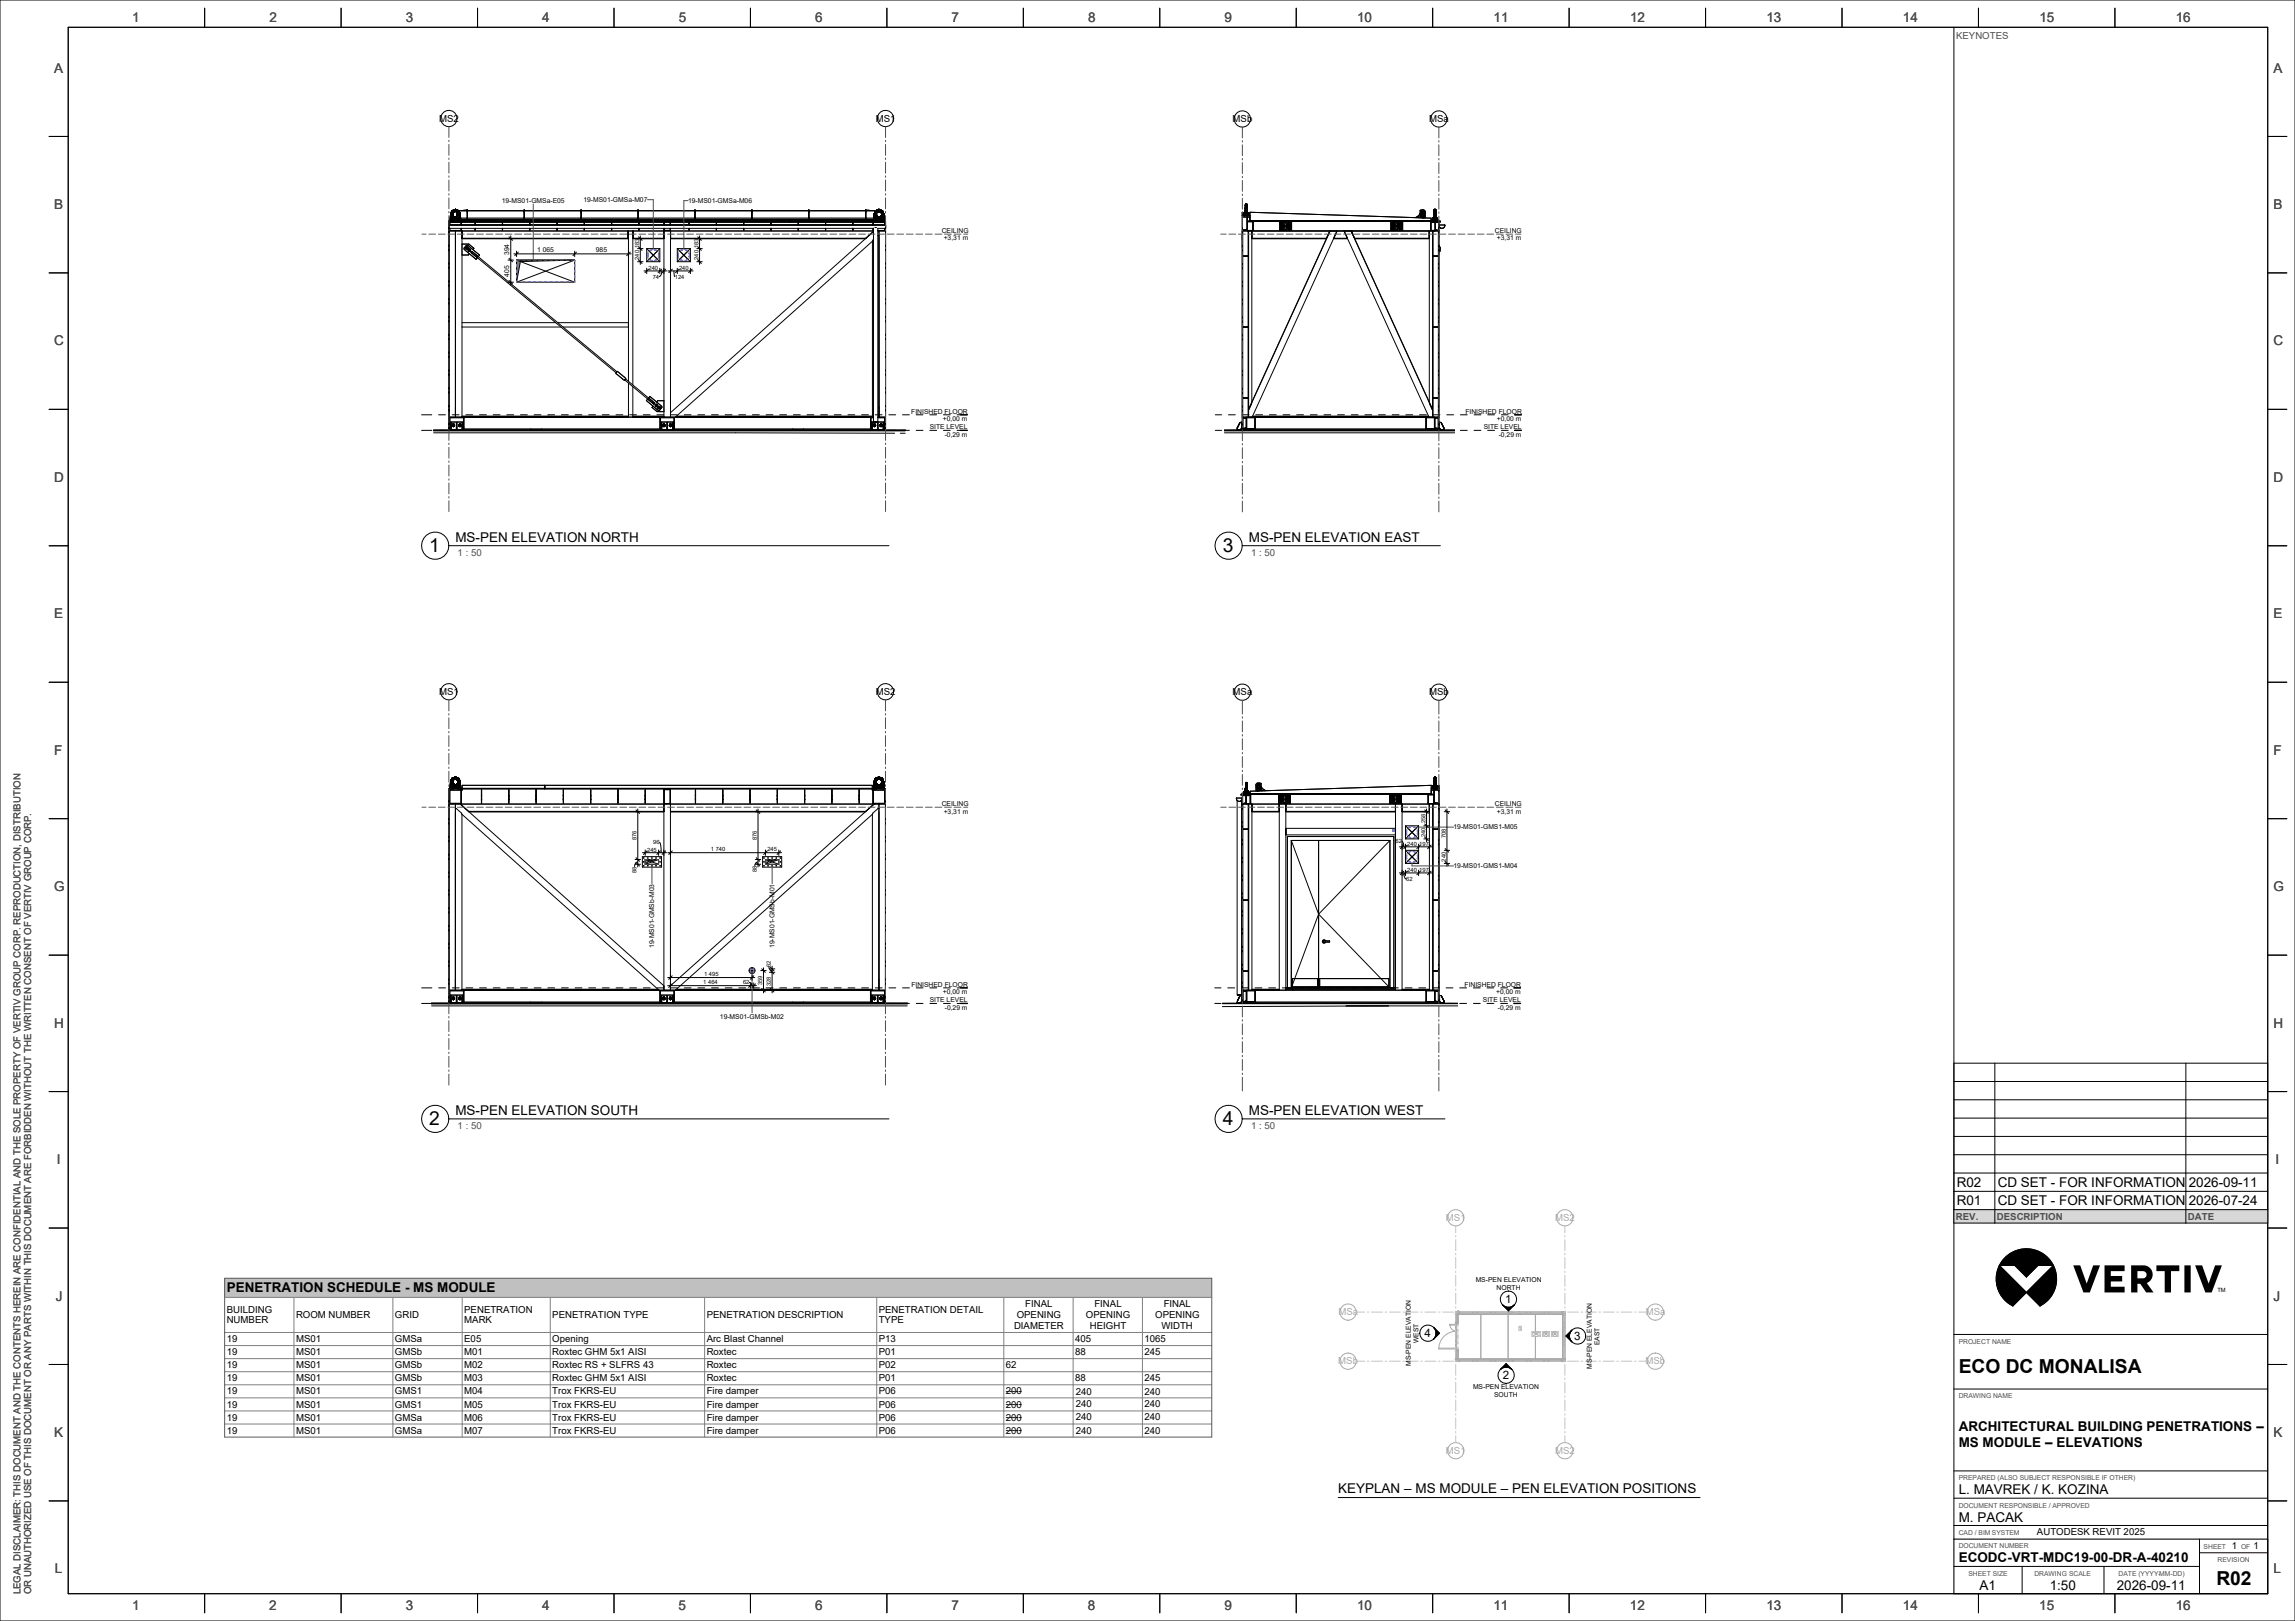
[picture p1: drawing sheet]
<svg xmlns="http://www.w3.org/2000/svg" width="841mm" height="594mm" viewBox="0 0 841 594" stroke-linecap="round" stroke-linejoin="round" font-family="sans-serif">
<defs><g id="words">
<g font-size="7.1">
<text x="157.3" y="202.4">1</text>
<text x="448.1" y="202.4">3</text>
<text x="157.3" y="412.5">2</text>
<text x="448.1" y="412.5">4</text>
<text x="717.8" y="503">ECO DC MONALISA</text>
<text x="812.3" y="581">R02</text>
</g>
<g font-size="4.9" fill="#4d4d4d">
<text x="48.5" y="8">1</text>
<text x="98.7" y="8">2</text>
<text x="148.7" y="8">3</text>
<text x="198.7" y="8">4</text>
<text x="248.7" y="8">5</text>
<text x="298.7" y="8">6</text>
<text x="348.7" y="8">7</text>
<text x="398.7" y="8">8</text>
<text x="448.7" y="8">9</text>
<text x="497.4" y="8">10</text>
<text x="547.4" y="8">11</text>
<text x="597.4" y="8">12</text>
<text x="647.4" y="8">13</text>
<text x="697.4" y="8">14</text>
<text x="747.4" y="8">15</text>
<text x="797.4" y="8">16</text>
<text x="19.8" y="26.6">A</text>
<text x="833.1" y="26.6">A</text>
<text x="19.8" y="76.6">B</text>
<text x="833.1" y="76.6">B</text>
<text x="19.8" y="126.6">C</text>
<text x="833.1" y="126.6">C</text>
<text x="19.8" y="176.6">D</text>
<text x="833.1" y="176.6">D</text>
<text x="19.8" y="226.6">E</text>
<text x="833.1" y="226.6">E</text>
<text x="19.9" y="276.6">F</text>
<text x="833.1" y="276.6">F</text>
<text x="19.8" y="326.6">G</text>
<text x="833.1" y="326.6">G</text>
<text x="19.8" y="376.6">H</text>
<text x="833.1" y="376.6">H</text>
<text x="20.8" y="426.6">I</text>
<text x="833.9" y="426.6">I</text>
<text x="20.4" y="476.6">J</text>
<text x="833.1" y="476.6">J</text>
<text x="19.8" y="526.6">K</text>
<text x="833.1" y="526.6">K</text>
<text x="20.1" y="576.6">L</text>
<text x="833.1" y="576.6">L</text>
<text x="48.5" y="590">1</text>
<text x="98.7" y="590">2</text>
<text x="148.7" y="590">3</text>
<text x="198.7" y="590">4</text>
<text x="248.7" y="590">5</text>
<text x="298.7" y="590">6</text>
<text x="348.7" y="590">7</text>
<text x="398.7" y="590">8</text>
<text x="448.7" y="590">9</text>
<text x="497.3" y="590">10</text>
<text x="547.3" y="590">11</text>
<text x="597.3" y="590">12</text>
<text x="647.4" y="590">13</text>
<text x="697.4" y="590">14</text>
<text x="747.4" y="590">15</text>
<text x="797.4" y="590">16</text>
</g>
<g font-size="4.9">
<text x="166.9" y="198.5">MS-PEN ELEVATION NORTH</text>
<text x="457.7" y="198.5">MS-PEN ELEVATION EAST</text>
<text x="166.9" y="408.5">MS-PEN ELEVATION SOUTH</text>
<text x="457.7" y="408.5">MS-PEN ELEVATION WEST</text>
<text x="717.1" y="434.8">R02</text>
<text x="732.1" y="434.8">CD SET - FOR INFORMATION</text>
<text x="802.1" y="434.8">2026-09-11</text>
<text x="717.1" y="441.6">R01</text>
<text x="732.1" y="441.6">CD SET - FOR INFORMATION</text>
<text x="802.1" y="441.6">2026-07-24</text>
<text x="83.1" y="473.7">PENETRATION SCHEDULE - MS MODULE</text>
<text x="717.8" y="524.5">ARCHITECTURAL BUILDING PENETRATIONS –</text>
<text x="717.8" y="530.3">MS MODULE – ELEVATIONS</text>
<text x="490.4" y="547.3">KEYPLAN – MS MODULE – PEN ELEVATION POSITIONS</text>
<text x="717.8" y="547.6">L. MAVREK / K. KOZINA</text>
<text x="717.8" y="557.6">M. PACAK</text>
<text x="717.8" y="572.6">ECODC-VRT-MDC19-00-DR-A-40210</text>
<text x="725.4" y="582.8">A1</text>
<text x="751.2" y="582.8">1:50</text>
<text x="775.8" y="582.7">2026-09-11</text>
</g>
<g font-size="4.2">
<text x="551.6" y="477.6">1</text>
<text x="522.1" y="490.1">4</text>
<text x="576.9" y="491.1">3</text>
<text x="550.8" y="505.4">2</text>
</g>
<g font-size="3.5" fill="#4d4d4d">
<text x="716.9" y="14.5">KEYNOTES</text>
<text x="167.7" y="203.7">1 : 50</text>
<text x="458.5" y="203.7">1 : 50</text>
<text x="167.7" y="413.8">1 : 50</text>
<text x="458.5" y="413.8">1 : 50</text>
<text x="716.8" y="446.9">REV.</text>
<text x="731.8" y="446.9">DESCRIPTION</text>
<text x="801.8" y="446.9">DATE</text>
<text x="7.5" y="584.3" transform="rotate(-90 7.5 584.3)">LEGAL DISCLAIMER: THIS DOCUMENT AND THE CONTENTS HEREIN ARE CONFIDENTIAL AND THE SOLE PROPERTY OF VERTIV GROUP CORP. REPRODUCTION, DISTRIBUTION</text>
<text x="11.5" y="584.3" transform="rotate(-90 11.5 584.3)">OR UNAUTHORIZED USE OF THIS DOCUMENT OR ANY PARTS WITHIN THIS DOCUMENT ARE FORBIDDEN WITHOUT THE WRITTEN CONSENT OF VERTIV GROUP CORP.</text>
</g>
<g font-size="3.5">
<text x="160.9" y="44.6">MS2</text>
<text x="321" y="44.6">MS1</text>
<text x="451.7" y="44.8">MSb</text>
<text x="523.7" y="44.8">MSa</text>
<text x="160.9" y="254.7">MS1</text>
<text x="320.9" y="254.7">MS2</text>
<text x="451.7" y="254.8">MSa</text>
<text x="523.7" y="254.8">MSb</text>
<text x="375.7" y="479">FINAL</text>
<text x="401.1" y="479">FINAL</text>
<text x="426.5" y="479">FINAL</text>
<text x="83.1" y="481">BUILDING</text>
<text x="83.1" y="485">NUMBER</text>
<text x="108.5" y="483">ROOM NUMBER</text>
<text x="144.7" y="483">GRID</text>
<text x="170.1" y="481">PENETRATION</text>
<text x="170.1" y="485">MARK</text>
<text x="202.4" y="483">PENETRATION TYPE</text>
<text x="259" y="483">PENETRATION DESCRIPTION</text>
<text x="322.1" y="481">PENETRATION DETAIL</text>
<text x="322.1" y="485">TYPE</text>
<text x="372.6" y="483">OPENING</text>
<text x="398" y="483">OPENING</text>
<text x="423.4" y="483">OPENING</text>
<text x="83.1" y="491.9">19</text>
<text x="108.5" y="491.9">MS01</text>
<text x="144.7" y="491.9">GMSa</text>
<text x="170.1" y="491.9">E05</text>
<text x="202.4" y="491.9">Opening</text>
<text x="259" y="491.9">Arc Blast Channel</text>
<text x="322.1" y="491.9">P13</text>
<text x="371.6" y="486.9">DIAMETER</text>
<text x="394" y="491.9">405</text>
<text x="399.4" y="486.9">HEIGHT</text>
<text x="419.4" y="491.9">1065</text>
<text x="425.6" y="486.9">WIDTH</text>
<text x="83.1" y="496.7">19</text>
<text x="108.5" y="496.7">MS01</text>
<text x="144.7" y="496.7">GMSb</text>
<text x="170.1" y="496.7">M01</text>
<text x="202.4" y="496.7">Roxtec GHM 5x1 AISI</text>
<text x="259" y="496.7">Roxtec</text>
<text x="322.1" y="496.7">P01</text>
<text x="394" y="496.7">88</text>
<text x="419.4" y="496.7">245</text>
<text x="83.1" y="501.5">19</text>
<text x="108.5" y="501.5">MS01</text>
<text x="144.7" y="501.5">GMSb</text>
<text x="170.1" y="501.5">M02</text>
<text x="202.4" y="501.5">Roxtec RS + SLFRS 43</text>
<text x="259" y="501.5">Roxtec</text>
<text x="322.1" y="501.5">P02</text>
<text x="368.6" y="501.5">62</text>
<text x="83.1" y="506.3">19</text>
<text x="108.5" y="506.3">MS01</text>
<text x="144.7" y="506.3">GMSb</text>
<text x="170.1" y="506.3">M03</text>
<text x="202.4" y="506.3">Roxtec GHM 5x1 AISI</text>
<text x="259" y="506.3">Roxtec</text>
<text x="322.1" y="506.3">P01</text>
<text x="394" y="506.3">88</text>
<text x="419.4" y="506.3">245</text>
<text x="83.1" y="511">19</text>
<text x="83.1" y="515.8">19</text>
<text x="108.5" y="511">MS01</text>
<text x="108.5" y="515.8">MS01</text>
<text x="144.7" y="511">GMS1</text>
<text x="144.7" y="515.8">GMS1</text>
<text x="170.1" y="511">M04</text>
<text x="170.1" y="515.8">M05</text>
<text x="202.4" y="511">Trox FKRS-EU</text>
<text x="202.4" y="515.8">Trox FKRS-EU</text>
<text x="259" y="511">Fire damper</text>
<text x="259" y="515.8">Fire damper</text>
<text x="322.1" y="511">P06</text>
<text x="322.1" y="515.8">P06</text>
<text x="368.6" y="511">200</text>
<text x="368.6" y="515.8">200</text>
<text x="368.6" y="510.7">-----</text>
<text x="368.6" y="515.5">-----</text>
<text x="394.3" y="511.1">240</text>
<text x="394.3" y="515.8">240</text>
<text x="419.5" y="511.1">240</text>
<text x="419.5" y="515.8">240</text>
<text x="83.1" y="520.6">19</text>
<text x="108.5" y="520.6">MS01</text>
<text x="144.7" y="520.6">GMSa</text>
<text x="170.1" y="520.6">M06</text>
<text x="202.4" y="520.6">Trox FKRS-EU</text>
<text x="259" y="520.6">Fire damper</text>
<text x="322.1" y="520.6">P06</text>
<text x="368.6" y="520.6">200</text>
<text x="368.6" y="520.3">-----</text>
<text x="394.3" y="520.6">240</text>
<text x="419.5" y="520.6">240</text>
<text x="83.1" y="525.4">19</text>
<text x="108.5" y="525.4">MS01</text>
<text x="144.7" y="525.4">GMSa</text>
<text x="170.1" y="525.4">M07</text>
<text x="202.4" y="525.4">Trox FKRS-EU</text>
<text x="259" y="525.4">Fire damper</text>
<text x="322.1" y="525.4">P06</text>
<text x="368.6" y="525.4">200</text>
<text x="368.6" y="525.1">-----</text>
<text x="394.3" y="525.4">240</text>
<text x="419.5" y="525.4">240</text>
<text x="746.5" y="562.7">AUTODESK REVIT 2025</text>
<text x="817.9" y="567.7">1</text>
<text x="825.9" y="567.7">1</text>
</g>
<g font-size="3.5" fill="#aaa">
<text x="529.9" y="447.4">MS1</text>
<text x="569.9" y="447.4">MS2</text>
<text x="490.5" y="482">MSa</text>
<text x="603.1" y="482">MSa</text>
<text x="490.4" y="500">MSb</text>
<text x="603.1" y="500">MSb</text>
<text x="529.9" y="532.8">MS1</text>
<text x="569.9" y="532.8">MS2</text>
</g>
<g font-size="2.5">
<text x="183.9" y="74.2">19-MS01-GMSa-E05</text>
<text x="213.8" y="74">19-MS01-GMSa-M07</text>
<text x="252.2" y="74.4">19-MS01-GMSa-M06</text>
<text x="345.1" y="85.3">CEILING</text>
<text x="345.9" y="88.1">+3,31 m</text>
<text x="547.9" y="85.3">CEILING</text>
<text x="548.6" y="88.1">+3,31 m</text>
<text x="186.6" y="93.5" transform="rotate(-90 186.6 93.5)">394</text>
<text x="196.8" y="92.5">1 065</text>
<text x="218.4" y="92.5">985</text>
<text x="186.6" y="101.4" transform="rotate(-90 186.6 101.4)">405</text>
<text x="334" y="151.5">FINISHED FLOOR</text>
<text x="345.6" y="154.3">+0,00 m</text>
<text x="537" y="151.5">FINISHED FLOOR</text>
<text x="548.6" y="154.3">+0,00 m</text>
<text x="340.7" y="157.2">SITE LEVEL</text>
<text x="346.2" y="160">-0,29 m</text>
<text x="543.8" y="157.2">SITE LEVEL</text>
<text x="549.3" y="160">-0,29 m</text>
<text x="345.1" y="295.4">CEILING</text>
<text x="345.9" y="298.1">+3,31 m</text>
<text x="547.9" y="295.4">CEILING</text>
<text x="548.6" y="298.1">+3,31 m</text>
<text x="532.7" y="304">19-MS01-GMS1-M05</text>
<text x="532.7" y="318.2">19-MS01-GMS1-M04</text>
<text x="239.8" y="347.4" transform="rotate(-90 239.8 347.4)">19-MS01-GMSb-M03</text>
<text x="283.8" y="347.4" transform="rotate(-90 283.8 347.4)">19-MS01-GMSb-M01</text>
<text x="334" y="361.6">FINISHED FLOOR</text>
<text x="345.6" y="364.3">+0,00 m</text>
<text x="536.7" y="361.6">FINISHED FLOOR</text>
<text x="548.3" y="364.3">+0,00 m</text>
<text x="340.7" y="367.3">SITE LEVEL</text>
<text x="346.2" y="370">-0,29 m</text>
<text x="543.5" y="367.3">SITE LEVEL</text>
<text x="549" y="370">-0,29 m</text>
<text x="263.8" y="373.4">19-MS01-GMSb-M02</text>
<text x="540.8" y="469.9">MS-PEN ELEVATION</text>
<text x="548.5" y="472.6">NORTH</text>
<text x="519.8" y="492.2" transform="rotate(-90 519.8 492.2)">WEST</text>
<text x="586.1" y="493" transform="rotate(-90 586.1 493)">EAST</text>
<text x="517" y="500.6" transform="rotate(-90 517 500.6)">MS-PEN ELEVATION</text>
<text x="583.4" y="501.7" transform="rotate(-90 583.4 501.7)">MS-PEN ELEVATION</text>
<text x="539.8" y="509.2">MS-PEN ELEVATION</text>
<text x="547.6" y="512">SOUTH</text>
</g>
<g font-size="2.5" fill="#4d4d4d">
<text x="717.8" y="492.5">PROJECT NAME</text>
<text x="717.8" y="512.5">DRAWING NAME</text>
<text x="717.8" y="542.5">PREPARED (ALSO SUBJECT RESPONSIBLE IF OTHER)</text>
<text x="717.8" y="552.5">DOCUMENT RESPONSIBLE / APPROVED</text>
<text x="717.8" y="562.5">CAD / BIM SYSTEM</text>
<text x="717.8" y="567.5">DOCUMENT NUMBER</text>
<text x="807.6" y="567.6">SHEET</text>
<text x="821.3" y="567.6">OF</text>
<text x="812.7" y="572.6">REVISION</text>
<text x="721.4" y="577.5">SHEET SIZE</text>
<text x="745.6" y="577.5">DRAWING SCALE</text>
<text x="776.4" y="577.5">DATE (YYYY-MM-DD)</text>
</g>
<g font-size="2.1">
<text x="234.2" y="95.2" transform="rotate(-90 234.2 95.2)">240</text>
<text x="234.2" y="91" transform="rotate(-90 234.2 91)">183</text>
<text x="255.9" y="95.2" transform="rotate(-90 255.9 95.2)">240</text>
<text x="255.9" y="91" transform="rotate(-90 255.9 91)">183</text>
<text x="237.7" y="98.9">240</text>
<text x="248.9" y="98.9">240</text>
<text x="239.2" y="102.1">74</text>
<text x="247.3" y="102.1">124</text>
<text x="522.4" y="301.8" transform="rotate(-90 522.4 301.8)">258</text>
<text x="233.3" y="308" transform="rotate(-90 233.3 308)">876</text>
<text x="239.4" y="309.4">96</text>
<text x="277.4" y="308" transform="rotate(-90 277.4 308)">876</text>
<text x="511.4" y="309.1">62</text>
<text x="515.8" y="309.9">240</text>
<text x="520.1" y="309.9">197</text>
<text x="522.4" y="306.8" transform="rotate(-90 522.4 306.8)">240</text>
<text x="529.8" y="307.2" transform="rotate(-90 529.8 307.2)">708</text>
<text x="237.2" y="312.1">245</text>
<text x="260.5" y="312.1">1 740</text>
<text x="281.2" y="312.1">245</text>
<text x="529.8" y="315.8" transform="rotate(-90 529.8 315.8)">240</text>
<text x="233.3" y="319.9" transform="rotate(-90 233.3 319.9)">88</text>
<text x="277.4" y="319.6" transform="rotate(-90 277.4 319.6)">88</text>
<text x="515.4" y="322.9">62</text>
<text x="515.8" y="319.5">240</text>
<text x="520.1" y="319.5">197</text>
<text x="258.1" y="357.8">1 495</text>
<text x="282.5" y="354.4" transform="rotate(-90 282.5 354.4)">62</text>
<text x="257.7" y="360.8">1 464</text>
<text x="272.3" y="360.8">62</text>
<text x="279.4" y="361" transform="rotate(-90 279.4 361)">359</text>
<text x="282.5" y="361.3" transform="rotate(-90 282.5 361.3)">328</text>
<text x="812.6" y="473.7">TM</text>
</g>
</g></defs>
<path d="M189.3 95.3h21.3l-19.9 .6-1.4 7.5z" fill="#808080"/>
<path d="M319.7 81h1.6zM322.9 81h.2zM167.7 81h1.6zM165.9 81h.2z" fill="#fefefe"/>
<g fill="none" stroke="#000" stroke-width=".37">
<path d="M165.1 78.5h.1M165.1 78.4v.1M165.1 78.5l-.1 2.4M165.1 78.4h.1M165.2 78.4h-.1M165.2 78.5h-.1M165.2 78.4l-.1 .1M165.2 78.3l-.1 .1M165.2 78.3h.1M165.2 78.4h.1M165.2 78.5h.1M165.2 78.4v.1"/>
<path d="M165.2 78.3v.1M165.2 78.3l.1 .1M165.2 78.5l-.1 2.5M165.2 78.2h.1M165.3 78.5h.1M165.3 78.4h.1M165.3 78.4h-.1M165.3 78.2h.1M165.3 78.2v.1M165.3 78.2l-.1 .1M165.3 78l-.1 .3M165.3 78l.2 .1"/>
<path d="M165.3 78.5l-.2 2.1M165.3 78.3v.1M165.3 78.1l.1 .1M165.3 78.1l-.1 .1M165.3 78.5h.4M165.3 78.1h.1M165.3 78.2v.3M165.4 78.2l-.1 .1M165.4 78.2h-.1M165.4 78.1v.1M165.5 78.1h.3M165.5 78.1l.2 .3"/>
<path d="M165.5 78.1l.2 .4M165.5 78.1l-.2 .4M165.5 78.1l-.2 .1M165.5 78.1l.3 .2M165.5 78.1l-.1 .1M165.6 77.4l-.5 1M165.6 77.4l-.3 .6M165.6 77.4h.1M165.6 77.4l-.2 .7M165.6 77.4l-.4 .9M165.6 77.3v.1M165.6 77.4l-.3 .7"/>
<path d="M165.7 77.4l-.3 .7M165.7 77.2l.1 .2M165.7 78.5h.1M165.7 79.9h.1M165.7 79.9v.1M165.7 78.5l.1 1.4M165.7 77.4l-.2 .7M165.7 77.4l-.3 .8M165.7 78.4l.1 .1M165.7 77.2h.1M165.8 77.4h-.1M165.8 77.2l-.2 .2"/>
<path d="M165.8 78.3l-.1 .1M165.8 78.3h.1M165.8 79.9v.1M165.8 79.9h.1M165.8 78.5h.1M165.8 78.5v1.4M165.8 77.3v.1M165.8 77.4h.1M165.8 78.1l.2 .1M165.8 78.1v.2M165.8 78.3l.1 .2M165.8 78.3l.1 .1"/>
<path d="M165.9 78.5h.1M165.9 78.5v1.4M165.9 79.9v.1M165.9 79.9l-.1 .1M165.9 79.9v.2M165.9 78.5v.6M165.9 78.3v.1M165.9 78.3h-.1M165.9 78.1l-.1 .2M165.9 79.1v.8M165.9 79.1v.4M165.9 78.9v.2"/>
<path d="M165.9 78.9l.1 .1M165.9 78.5v.4M165.9 79.5v.4M165.9 77.9l-.1 .2M165.9 77.9l.2 .1M165.9 79.6h.1M165.9 78.4v.1M165.9 79.6v.3M165.9 78.8v.1M165.9 78.8h.1M165.9 78.5v.3M165.9 78.5v.1"/>
<path d="M165.9 78.6h.1M165.9 78.6v.2M165.9 78.6v.1M165.9 78.2h.1M165.9 78.2v.1M165.9 79.1h.1M165.9 78.3h.1M165.9 78.7l.1 .3M165.9 78.7v.1M165.9 78.7l.1 .2M165.9 78.7h.1M165.9 78.8l.1 .1"/>
<path d="M165.9 78.2v.2M165.9 79.1l.1 .4M166 79.5l-.1 .2M166 79.5h.1M166 79l.1 .1M166 79v.1M166 78.9v.1M166 78.2l-.1 .1M166 78.2h-.1M166 78.9h.1M166 79.1h-.1M166 78.9v.2"/>
<path d="M166 78.9l.1 .2M166 78l-.1 .2M166 79.1v.4M166 79.1l.1 .1M166 79.9v.1M166 79.5h.3M166 79.9h.1M166 79.8h.1M166 79.5l-.1 .1M166 79.8v.1M166 79.6h.1M166 79.6h.4"/>
<path d="M166 77.7l-.1 .2M166 77.7l.2 .2M166 79.7v.1M166.1 78h.1M166.1 77.8l-.3 .3M166.1 79.1v.1M166.1 79.7l-.1 1.1M166.1 79.1h.1M166.1 79.1h-.1M166.1 79.1l.1 .1M166.1 80h.1M166.1 79.9h.1"/>
<path d="M166.1 79.8h.1M166.1 79.7h.1M166.1 79.2v.1M166.1 79.2l.1 .1M166.1 79.7v.7M166.1 79.8v.1M166.1 79.2h.1M166.1 79.3h.1M166.2 79.3h.1M166.2 77.9h.1M166.2 79.8h1.5M166.2 79.7h-.1"/>
<path d="M166.2 79.7h.1M166.2 79.8h-.1M166.2 79.7h.4M166.2 79.7h.2M166.2 79.3l.1 .2M166.2 79.2l-.1 .1M166.2 79.2v.1M166.2 79.2l.1 .1M166.2 77.6l-.2 .1M166.2 77.6l.1 .1M166.2 79.3l.1 .1M166.2 79.6l1.5 .1"/>
<path d="M166.2 79.6v.9M166.2 79.6v.1M166.2 79.6l.5 .1M166.3 77.7l-.3 .3M166.3 79.6v.1M166.3 77.7h.1M166.3 79.5v.2M166.3 79.7h.3M166.3 79.7h-.1M166.3 79.7h.1M166.3 79.5h.1M166.3 77.7l-.1 .2"/>
<path d="M166.3 79.4l.1 .1M166.3 79.4h.1M166.3 79.6h.1M166.3 79.7h.6M166.3 79.3v.1M166.4 79.7h-.2M166.4 79.7h.1M166.4 79.4h.1M166.4 79.5h.1M166.4 79.7h.2M166.4 77.5l-.2 .1M166.4 77.5l.1 .1"/>
<path d="M166.4 79.5h-.1M166.4 79.4v.1M166.4 79.6v.1M166.4 79.6l.2 .1M166.4 77.6l-.1 .1M166.4 79.6l-.1 .1M166.4 79.6h.1M166.4 79.7h-.1M166.5 77.6l-.2 .1M166.6 79.7h.1M166.6 77.4l-.2 .1M166.6 77.4v.2"/>
<path d="M166.6 77.5h.6M166.6 77.5l-.2 .1M166.6 79.7l-.4 .1M166.6 79.7h.3M166.6 79.7l1.1 .1M166.6 79.7h-.1M166.6 79.6v.1M166.6 79.7h-.2M166.7 79.7h.1M166.8 76.8l-1 .4M166.8 76.8h.1M166.8 77.4h.2"/>
<path d="M166.8 77.4h-.2M166.8 77.4v.1M166.8 76.8h.2M166.8 76.8l.1 .1M166.8 77.5h.2M166.8 77.5l-.2 .1M166.8 76.8l-1 .5M166.8 79.7h-.2M166.8 79.6h.1M166.8 79.7h-.6M166.8 79.7h.1M166.8 76.9h.1"/>
<path d="M166.9 76.7l-.1 .1M166.9 79.6l-.1 .1M166.9 79.6l.6 .1M166.9 79.7h.2M166.9 79.7h-.3M166.9 76.9l-1.1 .5M166.9 76.9h.1M166.9 76.7l.1 .1M166.9 79.7h.1M167 76.9l1 .5M167 76.9l1.1 .4M167 77.5l.2 .1"/>
<path d="M167 76.8l1.1 .4M167 79.7h.1M167 77.4h.2M167 77.4v.1M167 76.8v.1M167.1 79.6l.6 .1M167.1 79.7h.1M167.1 79.6l.1 .1M167.1 79.6v.1M167.1 79.6h.1M167.1 79.6h.5M167.1 79.6h.2"/>
<path d="M167.1 79.7h.6M167.1 79.7h-.9M167.1 79.7h-.2M167.2 77.5l.2 .1M167.2 79.6l.2 .1M167.2 77.4l.5 .4M167.2 79.6h.1M167.2 77.4l.2 .1M167.2 77.4v.2M167.3 79.6h.1M167.3 79.7h.4M167.3 79.6h-.2"/>
<path d="M167.3 79.7h-.2M167.3 77.7v.1M167.3 77.6v.1M167.3 77.6v2.1M167.4 77.6h.1M167.4 79.6l.3 .1M167.4 79.6v.1M167.4 79.6l.1 .1M167.4 79.4l.2 .1M167.4 79.4h.1M167.4 79.5h.1M167.4 77.5l.2 .1"/>
<path d="M167.4 77.5v.1M167.5 79.5h.3M167.5 79.5h-.1M167.5 79.7h.2M167.5 79.4h.1M167.5 79.5v.2M167.5 79.6h.1M167.5 79.5h.1M167.5 79.6l-.2 .1M167.6 79.6l-.2 .1M167.6 79.6v.1M167.6 79.6l.1 .1"/>
<path d="M167.6 79.5v.2M167.6 79.6h-.1M167.6 79.3h.1M167.6 79.3h-.1M167.6 77.6l.2 .2M167.6 77.6l.2 .1M167.6 77.6h-.2M167.6 79.2v.1M167.6 79.2l-.1 .2M167.6 79.2h.1M167.6 79.3l-.1 .1M167.7 80h-1.6"/>
<path d="M167.7 79.7v.8M167.7 80h.1M167.7 79.8v.1M167.7 79.8h.1M167.7 79.7h-.5M167.7 79.7h-.8M167.7 79.7h-1.4M167.7 79.3h-.1M167.7 79.7h.1M167.7 79.2h.1M167.7 79.2h-.1M167.7 79.2v.1"/>
<path d="M167.7 79.7l.1 .8M167.7 77.8l.2 .3M167.7 79.2l-.1 .1M167.8 79.1l-.2 .1M167.8 79.1l-.1 .1M167.8 79.1h.1M167.8 80h.1M167.8 79v.1M167.8 79.9h.1M167.8 79.8h.1M167.8 79.7v.1M167.8 78l.1 .2"/>
<path d="M167.8 77.7l.1 .2M167.8 77.7v.3M167.8 79.6h.1M167.8 79.6h-.3M167.8 79.6h-.2M167.8 79.8v.1M167.8 79.8v1M167.8 79.5l-.2 .1M167.8 79.9v.1M167.8 79.1v.4M167.8 79.5v.1M167.8 78.9v.2"/>
<path d="M167.8 78.9h.1M167.8 79h.1M167.9 78.2v.1M167.9 78.9v.1M167.9 78.2h.1M167.9 79l-.1 .1M167.9 79v.1M167.9 79.5h-.1M167.9 79.5v.1M167.9 79.6h.1M167.9 79.1v.4M167.9 78.8l-.1 .1"/>
<path d="M167.9 78.8h.1M167.9 78.2v.2M167.9 78.3v.1M167.9 78.8v.1M167.9 78.8v.2M167.9 78.7l-.1 .2M167.9 78.7v.1M167.9 78.7h.1M167.9 78.3h.1M167.9 78.6v.2M167.9 78.6v.1M167.9 79.7h.1"/>
<path d="M167.9 78.5v.1M167.9 78.6h.1M167.9 78.5v.2M167.9 79.6v.4M167.9 79.1h.1M167.9 77.9l.1 .2M167.9 77.9l-.1 .1M167.9 79.9v.1M167.9 79.5v.4M167.9 78.5v.4M167.9 78.9v.2M167.9 79.1l.1 .8"/>
<path d="M167.9 78.5v.6M168 78.5h-.1M168 79.9v.1M168 78.1v.2M168 78.5l-.1 1.4M168 78.5h.1M168 78.3h-.1M168 79.9h.1M168 78.3l-.1 .1M168 78.3v.2M168 78.3l.1 .1M168 77.4h.1"/>
<path d="M168 78.1h.4M168 78.1l-.1 .1M168 78.1l.1 .2M168 77.3l.1 .1M168.1 77.3v.1M168.1 78.5h-.1M168.1 78.5v1.4M168.1 77.4h.1M168.1 78.5h.1M168.1 79.9v.1M168.1 79.9h-.1M168.1 77.2l.1 .2"/>
<path d="M168.1 78.3v.1M168.1 78.3h-.1M168.1 77.2h.1M168.1 77.2h3.1M168.1 77.2l-.1 .2M168.1 78.4v.1M168.1 77.4l.3 .7M168.1 78.5h.4M168.1 79.9h.1M168.1 77.4l.4 .8M168.2 77.4l.3 .7M168.2 77.3v.1"/>
<path d="M168.2 77.4l.3 .6M168.3 77.4l.2 .7M168.3 77.4h-.2M168.3 77.4l.4 1M168.3 79.6h.2M168.3 79.7h.1M168.3 79.5h.1M168.3 79.4h.1M168.3 79.7v.1M168.3 79.8h.1M168.4 79.3l-.1 .1M168.4 79.4h.1"/>
<path d="M168.4 79.2l-.1 .6M168.4 79.5h.1M168.4 79.8h.1M168.4 78.1l.1 .4M168.4 78.1l-.3 .4M168.4 78.1l.1 .1M168.4 78.1l-.3 .3M168.4 78.1l-.3 .2M168.4 79.7h.1M168.4 79.3h.1M168.4 79.5l.1 .3M168.4 79.2h.1"/>
<path d="M168.4 79.1v.4M168.4 79.3h-.1M168.4 79.7v.1M168.5 79.8h-.1M168.5 79.1l-.1 .3M168.5 78.2h.1M168.5 78.1h.1M168.5 79.7h.1M168.5 79.8h.1M168.5 78.2v.3M168.5 79.7v.1M168.5 78.5h.1"/>
<path d="M168.5 78.1l.1 .2M168.5 78.1v.1M168.5 78.1h-.1M168.5 78.5l.2 2.5M168.5 78v.1M168.5 78l.1 .1M168.5 78l.1 .3M168.5 78h.1M168.6 78.4l-.1 .1M168.6 78.5h-.1M168.6 78.5h.1M168.6 78.1h-.1"/>
<path d="M168.6 78.3l-.1 .2M168.6 78.4h.1M168.6 78.2l.1 .2M168.6 78.2h-.1M168.6 78.5l.2 2.4M168.6 78.3l.1 .1M168.6 78.3v.1M168.6 78.3h.1M168.7 78.5h-.1M168.7 78.4v.1M168.7 78.5l.1 2.4M168.8 79.9h2.4"/>
<path d="M170.4 77.2h.1M170.4 77.1l.5 .1M171.1 77v.2M171.1 77.1h.1M171.1 77h.1M171.1 77l-1.2 .2M171.2 76.9v.8M171.2 76.9v.3M171.2 77.2h.1M171.2 77.4v.2M171.2 80v.1M171.2 76.9h.1"/>
<path d="M171.2 77.7h.1M171.2 77.7v3.2l.1-3.2M171.2 77.3v.1M171.3 76.9v.3M171.3 76.9v.8M171.3 80v.1M171.3 77.4v.2M171.3 77.3h.1M171.3 77.2h20.8M171.3 79.9h20.8M171.3 77.3v.1M192.1 76.9v.8"/>
<path d="M192.1 76.9v.3M192.1 77.2v.1M192.1 77.4v.2M192.1 80v.1M192.1 76.9h.1M192.1 77.7h.1M192.1 77.7v3.2l.1-3.2M192.1 77.3v.1M192.2 77.2l20.7 .1M192.2 76.9v.3M192.2 76.9v.8M192.2 80v.1"/>
<path d="M192.2 77.4v.2M192.2 77.2v.1M192.2 79.9h20.7M192.2 77.3v.1M212.9 76.9v.8M212.9 76.9v.5M212.9 77.4v.2M212.9 80v.1M212.9 76.9h.1M212.9 77.7v3.2l.1-3.2M212.9 77.7h.1M213 76.9v.5"/>
<path d="M213 76.9v.8M213 80v.1M213 77.4v.2M213 77.3h20.8M213 79.9h20.8M233.8 76.9v.8M233.8 76.9v.5M233.8 77.4v.2M233.8 80v.1M233.8 76.9h.1M233.8 77.7h.1M233.8 77.7v3.2l.1-3.2"/>
<path d="M233.9 76.9v.5M233.9 76.9v.8M233.9 80v.1M233.9 77.4v.2M233.9 77.3h20.8M233.9 79.9h20.8M254.7 76.9v.8M254.7 76.9v.5M254.7 77.4v.2M254.7 80v.1M254.7 76.9h.1M254.7 77.7h.1"/>
<path d="M254.7 77.7v3.2l.1-3.2M254.8 76.9v.5M254.8 76.9v.8M254.8 80v.1M254.8 77.4v.2M254.8 77.3h20.7M254.8 79.9h20.7M275.5 76.9v.8M275.5 76.9v.5M275.5 77.4v.2M275.5 80v.1M275.5 76.9h.1"/>
<path d="M275.5 77.7h.1M275.5 77.7v3.2l.1-3.2M275.6 76.9v.5M275.6 76.9v.8M275.6 80v.1M275.6 77.4v.2M275.6 77.3h20.8M275.6 79.9h20.8M296.4 76.9v.8M296.4 76.9v.5M296.4 77.4v.2M296.4 80v.1"/>
<path d="M296.4 76.9h.1M296.4 77.7h.1M296.4 77.7v3.2l.1-3.2M296.5 76.9v.5M296.5 76.9v.8M296.5 80v.1M296.5 77.4v.2M296.5 79.9h20.7M317.2 77.2l-20.7 .1M317.2 76.9v.8M317.2 76.9v.3M317.2 77.2h.1"/>
<path d="M317.2 77.4v.2M317.2 80v.1M317.2 77.7v3.2l.1-3.2M317.2 76.9h.1M317.2 77.7h.1M317.2 77.3v.1M317.3 77l1.2 .2M317.3 76.9v.1M317.3 76.9v.8M317.3 80v.1M317.3 77.4v.2M317.3 77.3h.1"/>
<path d="M317.3 77.3v.1M317.3 79.9h2.9M317.3 77h.1M317.4 77h.1M317.4 77l-.1 .2M318.1 77.2h-.5M320.3 78.5h.1M320.4 78.4l-.1 .1M320.4 78.5h-.1M320.4 78.5l-.1 2.4M320.4 78.4v.1M320.4 78.3h.1"/>
<path d="M320.4 78.4h.1M320.4 78.5h.1M320.4 78.3v.1M320.4 78.3l.1 .1M320.5 78.2h.1M320.5 78.4l-.1 .1M320.5 78.3h-.1M320.5 78.5h.1M320.5 78.5l-.2 2.5M320.5 78.1v.1M320.5 78.4h.1M320.5 78.4h-.1"/>
<path d="M320.5 78.2v.1M320.5 78.2l-.1 .1M320.5 78l-.1 .3M320.5 78h.1M320.5 78l.2 .1M320.5 78.5l-.1 2.1M320.5 78.1l.1 .1M320.5 78.5h.5M320.5 78.1h.1M320.5 78.2v.3M320.6 78.1h-.1M320.6 78.2l-.2 .1"/>
<path d="M320.6 78.2h-.1M320.6 78.1v.1M320.7 78.1l.3 .4M320.7 78.1l-.2 .4M320.7 78.1l.3 .3M320.7 78.1l-.2 .1M320.7 78.1h.3M320.7 78.1l.3 .2M320.7 78.1l-.1 .1M320.8 77.4l-.4 1M320.8 77.4h.1M320.8 77.4h.2"/>
<path d="M320.8 77.4l-.3 .7M320.8 77.4l-.4 .9M320.8 77.3v.1M320.8 77.3l-.3 .8M320.9 77.4l-.3 .7M320.9 77.2l.1 .2M320.9 79.9l.1 .1M320.9 78.5l.1 1.4M320.9 79.9h.1M320.9 78.5h.1M321 78.5h.1M321 77.4l-.3 .7"/>
<path d="M321 77.4l-.4 .8M321 78.4v.1M321 77.2h-3.7M321 77.2h-.1M321 77.4h.1M321 77.2l-.2 .2M321 78.3v.1M321 78.3h.1M321 79.9v.1M321 79.9h.1M321 77.4h-.1M321 78.5v1.4"/>
<path d="M321 77.3v.1M321 78.1l.2 .1M321 78.1v.2M321 78.3v.2M321 78.3l.1 .1M321 78.5l.1 1.5M321 78.5l.1 1.4M321.1 78.1l-.1 .2M321.1 79.9l-.1 .1M321.1 78.5h.1M321.1 78.5v.6M321.1 78.5v.4"/>
<path d="M321.1 78.3h-.1M321.1 78.1v.2M321.1 79.1v.4M321.1 79.1v.8M321.1 78.9v.2M321.1 78.9l.1 .1M321.1 79.5v.4M321.1 79.5h.1M321.1 77.9l-.1 .2M321.1 77.9l.2 .1M321.1 79.6h.1M321.1 79.6v.3"/>
<path d="M321.1 78.8v.1M321.1 78.8h.1M321.1 78.5v.3M321.1 79.9h.2M321.1 79.9v.1M321.1 78.5v.1M321.1 78.6h.1M321.1 78.6v.2M321.1 78.6v.1M321.1 78.2h.1M321.1 79.1h.1M321.1 78.3v.1"/>
<path d="M321.1 78.3h.1M321.1 78.7l.1 .3M321.1 78.7l.1 .1M321.1 78.7l.1 .2M321.1 78.7h.1M321.1 78.8l.1 .1M321.2 78.2l-.1 .2M321.2 78.2v.1M321.2 79.1v.4M321.2 79.5l-.1 .2M321.2 79.5v.1M321.2 79.5h.1"/>
<path d="M321.2 79v.1M321.2 79l-.1 .1M321.2 79l.1 .1M321.2 79v.5M321.2 78.2h.1M321.2 79.6h.1M321.2 78.9v.1M321.2 78.9h.1M321.2 79.1h.1M321.2 78.9l.1 .2M321.2 79.1h-.1M321.2 79.1l.1 .1"/>
<path d="M321.2 79.9v.1M321.2 79.9h.1M321.2 79.8h.1M321.2 79.5h.3M321.2 79.5l-.1 .1M321.2 79.8v.1M321.3 77.7l-.2 .2M321.3 77.7l.1 .2M321.3 79.7l-.1 1.1M321.3 79.7l-.1 .1M321.3 79.1v.1M321.3 79v.1"/>
<path d="M321.3 80h.1M321.3 79.9h.1M321.3 79.8h.1M321.3 79.7v.1M321.3 79.1l.1 .1M321.3 79.1h-.1M321.3 79.1l.1 .2M321.3 79.7h.1M321.3 79.2l.1 .1M321.3 77.9v1.3M321.3 79.5v1M321.4 77.8l-.3 .4"/>
<path d="M321.4 80h-.1M321.4 79.8h-.1M321.4 79.2h-.1M321.4 79.2h.1M321.4 79.3h.1M321.4 79.7v.8M321.4 79.7h.1M321.4 79.8h1.5M321.4 79.8h.1M321.4 79.7h-.1M321.4 79.7h.5M321.4 79.7h.3"/>
<path d="M321.4 79.3l.1 .2M321.4 79.2v.1M321.4 79.2l.1 .1M321.4 79.2l.2 .1M321.4 77.6l-.1 .1M321.4 77.6l.1 .1M321.4 79.3l.1 .1M321.4 77.6l-.3 .5M321.5 79.3h.1M321.5 79.3h-.1M321.5 79.7h-.1M321.5 79.7h.1"/>
<path d="M321.5 79.6l1.4 .1M321.5 79.7h.4M321.5 79.6v.1M321.5 79.5v.2M321.5 77.7l-.1 .1M321.5 79.6l-.1 .1M321.5 79.6l.1 .1M321.5 77.7h.1M321.5 79.5h.1M321.5 79.4l.1 .1M321.5 79.4h.1M321.5 79.7h.2"/>
<path d="M321.5 79.7h.6M321.6 79.4h-.1M321.6 79.7h-.1M321.6 79.5v.1M321.6 79.3l-.1 .1M321.6 79.7h-.2M321.6 79.7h.1M321.6 79.5h.1M321.6 79.7h.2M321.6 79.4h.1M321.6 79.7h.3M321.6 77.5l-.2 .1"/>
<path d="M321.6 77.5l.1 .1M321.6 79.4v.1M321.6 79.6v.1M321.6 79.6l.3 .1M321.6 79.6l.1 .1M321.6 79.6l-.2 .1M321.6 79.7h.4M321.7 79.6l-.3 .1M321.7 79.6v.1M321.7 79.6l-.2 .1M321.7 79.7h-.2M321.7 77.6l-.2 .1"/>
<path d="M321.8 79.7h.1M321.8 77.4l-.2 .1M321.8 77.4l.1 .2M321.8 77.4l.6 .1M321.9 79.7l-.5 .1M321.9 79.7h.2M321.9 79.7l1 .1M321.9 79.6v.1M321.9 79.7h-.2M321.9 79.7h.1M322 76.8l-1 .5M322 76.8l.1 .1"/>
<path d="M322 76.8h.2M322 77.4h-.2M322 77.4h.2M322 77.4v.1M322 77.5l-.3 .1M322 77.5h.2M322 79.6l.1 .1M322 79.7h-.1M322 79.7h-.6M322 79.7h.1M322.1 76.9l-1.1 .5M322.1 76.9h.1"/>
<path d="M322.1 76.7l-.1 .1M322.1 79.7h.2M322.1 79.6l-.1 .1M322.1 79.7h-.2M322.1 79.6l.7 .1M322.1 79.7h.1M322.2 76.9h.1M322.2 76.9l1.1 .4M322.2 76.7v.1M322.2 76.8l-.1 .1M322.2 76.8l1.1 .4M322.2 77.5h.1"/>
<path d="M322.2 77.5h.2M322.2 79.7h.1M322.2 77.4h.3M322.2 77.4v.1M322.3 76.8l-.1 .1M322.3 76.8l1 .4M322.3 79.6v.1M322.3 79.6l.6 .1M322.3 79.6h.5M322.3 79.6h.2M322.3 79.6h.1M322.3 79.7h-.1"/>
<path d="M322.3 79.7h.6M322.3 79.7h-.8M322.3 79.7h-.2M322.4 77.6h.2M322.4 79.7h.1M322.4 77.5l.4 .2M322.4 79.6l.3 .1M322.5 79.6h.1M322.5 79.6h.2M322.5 77.4l.2 .1M322.5 77.4l-.1 .2M322.5 79.7h.4"/>
<path d="M322.5 79.7h-.2M322.6 77.6l.1 .1M322.6 77.6h.1M322.6 79.6v.1M322.6 79.6l.3 .1M322.6 79.6l.1 .1M322.6 79.4l.2 .1M322.7 79.5h.1M322.7 77.5l.1 .1M322.7 77.5l-.1 .1M322.7 79.5h.3M322.7 79.7h-.1"/>
<path d="M322.7 79.7h.2M322.7 79.6v.1M322.7 79.4h.1M322.7 79.6h.1M322.7 79.6l-.6 .1M322.7 79.5v.2M322.8 79.7h-.1M322.8 77.7l.1 .1M322.8 79.6l.1 .1M322.8 79.5v.2M322.8 79.5l-.1 .1M322.8 79.3h.1"/>
<path d="M322.8 79.3h-.1M322.8 77.6l.2 .2M322.8 79.3l-.1 .1M322.8 77.6l.2 .1M322.8 77.6l-.1 .1M322.8 79.2v.1M322.9 79.2h.1M322.9 79.3l-.2 .1M322.9 79.7v.8M322.9 80h.1M322.9 80h-1.5M322.9 79.8v.1"/>
<path d="M322.9 79.8h.1M322.9 79.7h-.4M322.9 79.7h-.8M322.9 79.7h-1.4M322.9 77.9l.1 .1M322.9 77.9h.1M322.9 79.3h-.1M322.9 79.7h.1M322.9 79.7l.1 .8M322.9 77.8l.2 .2M322.9 79.2v.1M323 79.2l-.1 .1"/>
<path d="M323 79.1l-.2 .1M323 79.1l-.1 .1M323 79.1h.1M323 79.8h.1M323 79.7v.1M323 79.9h.1M323 80h.1M323 79v.1M323 78l.1 .2M323 77.7l.1 .2M323 77.7l-.1 .2M323 79.6h.1"/>
<path d="M323 79.8v1M323 79.8v.1M323 79.5h-.2M323 79.9v.1M323 79.1v.1M323 79.1l.1 .4M323 78h.1M323.1 78.9l-.1 .2M323.1 78.9h.1M323.1 79h.1M323.1 79.1h.1M323.1 78.2v.1"/>
<path d="M323.1 78.9v.1M323.1 78.2h.1M323.1 79.6h.1M323.1 79l-.1 .1M323.1 79v.1M323.1 79v.5M323.1 77.9l.1 .2M323.1 79.5h.1M323.1 79.5v.1M323.1 79.1v.4M323.1 78.8v.1M323.1 78.8h.1"/>
<path d="M323.1 78.2v.2M323.1 78.2l.1 .1M323.1 78.3v.1M323.1 78.8v.2M323.1 78.7v.2M323.1 78.7h.1M323.1 78.7v.1M323.1 78.3h.1M323.1 78.6v.1M323.1 79.7h.1M323.1 78.6v.2M323.1 78.5v.1"/>
<path d="M323.1 78.6h.1M323.1 78.5v.2M323.1 79.6v.1M323.1 79.6v.4M323.1 77.9l-.1 .1M323.1 79.9v.1M323.1 79.5v.4M323.1 79.5h-.3M323.1 78.5v.4M323.1 78.5v.3M323.1 78.9v.2M323.1 79.1l.1 .8"/>
<path d="M323.2 78.3h.1M323.2 78.5l-.1 .6M323.2 78.5h.1M323.2 79.9v.1M323.2 78.1v.2M323.2 78.5l-.1 1.4M323.2 79.9h.1M323.2 78.3l-.1 .1M323.2 78.3v.2M323.2 78.3l.1 .1M323.2 77.4h.1M323.2 78.1l-.1 .1"/>
<path d="M323.2 78.1h.4M323.2 78.1l.1 .2M323.3 77.3v.1M323.3 78.5v1.4M323.3 77.4h.1M323.3 78.5h-.1M323.3 78.5h.1M323.3 79.9v.1M323.3 79.9h-.1M323.3 78.3v.1M323.3 78.3h-.1M323.3 77.2l.1 .2"/>
<path d="M323.3 77.2h.1M323.3 78.4v.1M323.3 77.2l-.1 .2M323.3 77.4l.3 .7M323.3 78.5h.4M323.3 79.9h.1M323.3 77.4l.4 .8M323.4 77.4l.3 .7M323.4 77.3l.1 .1M323.4 77.3l.3 .8M323.5 77.4l.3 .6M323.5 77.4l.2 .7"/>
<path d="M323.5 77.4h-.2M323.5 77.4l.4 1M323.5 79.6h.2M323.5 79.7h.1M323.5 79.5h.1M323.5 79.4h.1M323.5 79.8h.1M323.6 79.8h.1M323.6 79.7l-.1 .1M323.6 79.7h.1M323.6 79.4h.1M323.6 79.4h-.1"/>
<path d="M323.6 79.5h.1M323.6 79.2v.6M323.6 78.1l.1 .4M323.6 78.1l-.3 .4M323.6 78.1l.1 .1M323.6 78.1l-.3 .3M323.6 78.1l-.3 .2M323.6 79.5l.1 .3M323.6 79.3h.1M323.6 79.2h.1M323.6 79.1v.4M323.6 79.3h-.1"/>
<path d="M323.7 79.7h.1M323.7 79.8h.1M323.7 79.1l-.1 .3M323.7 78.2h.1M323.7 78.1h.1M323.7 78.2v.3M323.7 79.7v.1M323.7 78.1l.1 .2M323.7 78.1v.1M323.7 79.2h.1M323.7 78.5h.1M323.7 78.5l.2 2.1"/>
<path d="M323.8 78l-.2 .1M323.8 78v.1M323.8 78v.3M323.8 78h.1M323.8 78.2l-.1 .3M323.8 78.2h-.1M323.8 78.4l-.1 .1M323.8 78.4h.1M323.8 78.5h-.1M323.8 78.1h-.1M323.8 78.5l.1 2.5M323.8 78.2l.1 .2"/>
<path d="M323.8 78.2h.1M323.8 78.3l.1 .1M323.8 78.3v.1M323.8 78.3h.1M323.8 78.5h.1M323.9 78.4h.1M323.9 78.4h-.1M323.9 78.5l.1 2.4M323.9 78.5h-.1M323.9 78.4v.1M323.9 78.5h.1M164.5 82.6v1.1z"/>
<path d="M164.5 83.7h155.6v70.9M164.5 82.6v-.2h160.1v.2M164.5 84.5v.1M164.5 84.2v.2M164.5 84.6h155.6M164.5 81.5h4.9M164.7 84.1v.3M164.7 81.5v.9M164.9 81.5v.9M164.9 83.7v.8M165 80.8h.1M165 80.8v.1"/>
<path d="M165 80.7v.1M165 80.6h.2M165 80.7h.1M165 80.6h.1M165 80.9h.1M165 80.9l.1 .1M165 80.8l.1 .1M165 80.8l.2 .1M165.1 80.7v.1M165.1 80.7h.1M165.1 80.6h.1M165.1 80.6h-.1"/>
<path d="M165.1 81h.1M165.1 80.9l.1 .1M165.1 80.8h.9M165.2 81h.1M165.2 81h-.1M165.2 80.9h.9M165.2 80.9h-.1M165.2 80.7h.8M165.2 80.7l-.1 .1M165.2 80.7h-.1M165.2 80.6v.4M165.2 80.6h.8"/>
<path d="M165.2 80.6h.1M165.5 81h-.1M165.5 81h.1M165.7 80l.1 .1M165.8 80.1v.1M165.8 80.2h.1M165.8 80v.1M165.8 80h-.1M165.8 80.2l.1 .1M165.9 80.1h.1M165.9 80.1h-.1M165.9 80.1l-.1 .1"/>
<path d="M165.9 80v.1M165.9 80.3h.1M165.9 81h.1M166 80.1h.1M166 80.1h-.1M166 80.2h.1M166 80.2l-.1 .1M166 80.2v.1M166 80.8h.1M166 80.5h.1M166 80.5v.1M166 80.3h.1"/>
<path d="M166 80.6v.1M166 80.6l-.8 .1M166 80.8v.1M166 80.6h.1M166 80h.1M166 80.9l.1 .1M166.1 80.5l-.1 .2M166.1 80.5v.1M166.1 80.6h-.1M166.1 80.6h.1M166.1 80.4v.1M166.1 80.3h.1"/>
<path d="M166.1 80.1h.1M166.1 80.4l.1 .1M166.1 80.4h.1M166.2 80.5h-.1M166.2 80.5h1.5M166.2 80.4h1.5M166.2 80.5h.1M166.2 80.4v.1M166.2 80.4h-.1M166.9 84.6v68.3M167.7 80.3h-1.6M167.7 80.1h-1.6"/>
<path d="M167.7 80.5h.1M167.7 80.4h.1M167.7 80.3h.1M167.7 80.1h.1M167.7 80.4v.1M167.7 80.6h.1M167.8 80.6h.1M167.8 80.5v.1M167.8 80.9l-.1 .1M167.8 80.9h.9M167.8 80.5h.1M167.8 80.1v.1"/>
<path d="M167.8 80.3h.1M167.8 80.9h.1M167.8 80v.1M167.8 80.2h.1M167.8 80.8v.1M167.8 80.6v.1M167.8 80.6l.8 .1M167.8 80.6h.8M167.8 80.5v.2M167.8 80.8h.9M167.8 80.7h.8M167.8 80.2v.1"/>
<path d="M167.8 80.4h.1M167.8 80.8h.1M167.8 80.2l.1 .1M167.8 80.1h.1M167.9 80.1h.1M167.9 80.1l.1 .1M167.9 80.3h-.1M167.9 80v.1M167.9 80.1h.2M168 80.2l-.1 .1M168 80l.1 .1M168 80h.1"/>
<path d="M168 80l-.1 .1M168 80.2h.1M168.1 80.1l-.1 .1M168.1 80v.1M168.6 80.6h.1M168.6 80.7h.1M168.6 80.7l.1 .1M168.7 80.8h.1M168.7 80.9h.1M168.7 81h.1M168.7 80.6h-.1M168.7 80.6v.4"/>
<path d="M168.7 80.7h-.1M168.7 80.6h.1M168.7 80.9v.1M168.8 80.6h-.1M168.8 80.7h-.2M168.8 80.7l-.1 .1M168.8 80.8h-.1M168.8 80.8l-.1 .1M168.8 80.9h-.1M168.8 80.4h2.4M168.8 80.6h.1M168.8 80.6v.1"/>
<path d="M168.8 80.7h.1M168.8 80.7v.1M168.8 80.6h-.2M168.8 80.8h.1M168.8 80.8v.1M168.8 80.9h.1M168.9 80.9l-4.3 .1M168.9 80.9v.1M168.9 80.9h.2M169 81.5v.9M169 83.7v.8M169.1 80.9v.1"/>
<path d="M169.1 80.9l.1 .1M169.1 84.1v.3M169.1 83.7v.8h-4.4v-.8M169.1 81.5v.9M169.2 81h.1M169.3 81v.5M169.3 81h.1M169.3 81h150.4M169.3 89.4h2.5l1.9 1.6-.4 .4M169.3 84.6v68.3M169.3 87.3h60.9M169.4 81.3v.2"/>
<path d="M169.4 81.1v.1M169.4 81.4h150.3M169.9 80.4h.1M170.4 80.4v.1M170.4 80.5h.1M170.9 80.4l-.2 .1M171.1 80.4h-1.2M171.2 80.4v.1M171.2 80.1v.1M171.2 80.3v.1M171.2 80.5h.1M171.3 80.4v.1"/>
<path d="M171.3 80.3v.1M171.3 80.1v.1M171.3 80.4h20.8M172 93l-.4 .5h-2.3M172.9 92.2l-.2 .3M174.1 84.1v.3M174.1 81.4v1M174.2 84.1v.3M174.2 83.7v.7l-.1-.7M174.2 81.4v1M175.3 94.1l.5-.6-4.4-3.6-.5 .1-.8 .9 .1 .6 4.3 3.5 .4-.5M184.1 84.4h.1"/>
<path d="M184.1 81.4v1M184.2 84.1v.3M184.2 83.7v.7M184.5 80.8v.2M184.6 80.8v.2M189.3 95.3v8.1M189.3 95.3h21.3M189.3 95.3l21.3 8.1M192.1 80.4v.1M192.1 80.1v.1M192.1 80.3v.1M192.1 80.5h.1"/>
<path d="M192.2 80.4v.1M192.2 80.3v.1M192.2 80.1v.1M192.2 80.4h20.7M194.1 84.4h.1M194.1 81.4v1M194.2 84.1v.3M194.2 83.7v.7M204.1 84.1v.3M204.1 81.4v1M204.2 84.1v.3M204.2 83.7v.7l-.1-.7"/>
<path d="M204.2 81.4v1M208.5 80.8v.2M208.6 80.8v.2M210.6 95.3l-19.9 .6-1.4 7.5M210.6 95.3l-21.3 8.1M210.6 95.3v8.1M212.9 80.4v.1M212.9 80.1v.1M212.9 80.3v.1M212.9 80.5h.1M213 80.4v.1M213 80.3v.1"/>
<path d="M213 80.1v.1M213 80.4h20.8M214.1 84.1v.3M214.1 81.4v1M214.2 84.1v.3M214.2 83.7v.7l-.1-.7M214.2 81.4v1M224.1 84.1v.3M224.1 81.4v1M224.2 84.1v.3M224.2 83.7v.7l-.1-.7M224.2 81.4v1"/>
<path d="M230.2 84.6v2.8M230.2 85.8h.1M230.2 84.6v2.8h-60.9M230.3 84.6v55.2M231.8 84.6l.1 56.5M231.9 85.8h.1M232 84.6v2.8h11.3M232.1 84.6v2.8M232.1 87.3h11.2M232.5 80.8v.2M232.6 80.8v.2M233.8 80.4v.1"/>
<path d="M233.8 80.1v.1M233.8 80.3v.1M233.8 80.5h.1M233.9 80.4v.1M233.9 80.3v.1M233.9 80.1v.1M233.9 80.4h20.8M234.1 84.1v.3M234.1 83.7v.7l.1-.7M234.1 81.4v1M234.2 84.1v.3M234.2 81.4v1"/>
<path d="M237 91.1l4.8 4.8M237 91.1v4.8M237 95.9h4.8M237 91.1h4.8M241.8 91.1l-4.8 4.8M241.8 91.1v4.8M243.3 84.6v68.3M243.3 84.1v.3M243.3 81.4v1M243.4 81.4v1M243.4 83.7v.7M245.6 81.4v1"/>
<path d="M245.6 83.7v.7M245.7 84.1v.3M245.7 83.7v.8h-2.4v-.8M245.7 81.4v1M245.7 84.6v68.3M245.7 87.3h71.6M248.2 95.9h4.8M248.2 91.1h4.8M248.2 91.1l4.8 4.8M248.2 91.1v4.8M252.5 84.1v.3M252.5 81.4v1"/>
<path d="M252.6 84.1v.3M252.6 83.7v.7l-.1-.7M252.6 81.4v1M253 91.1l-4.8 4.8M253 91.1v4.8M254.7 80.4v.1M254.7 80.1v.1M254.7 80.3v.1M254.7 80.5h.1M254.8 80.4h.1M254.8 80.4v.1M254.8 80.1v.1"/>
<path d="M254.8 80.4h20.7M256.5 80.8v.2M256.6 80.8v.2M262.5 84.1v.3M262.5 81.4v1M262.6 84.1v.3M262.6 83.7v.7l-.1-.7M262.6 81.4v1M272.5 84.1v.3M272.5 81.4v1M272.6 84.1v.3M272.6 83.7v.7l-.1-.7"/>
<path d="M272.6 81.4v1M275.5 80.4v.1M275.5 80.1v.1M275.5 80.3v.1M275.5 80.5h.1M275.6 80.4v.1M275.6 80.3v.1M275.6 80.1v.1M275.6 80.4h20.8M280.5 80.8v.2M280.6 80.8v.2M282.5 84.4h.1"/>
<path d="M282.5 81.4v1M282.6 84.1v.3M282.6 83.7v.7M289.4 81v.4M292.5 84.4h.1M292.5 81.4v1M292.6 84.1v.3M292.6 83.7v.7M296.4 80.4v.1M296.4 80.1v.1M296.4 80.3v.1M296.4 80.5h.1"/>
<path d="M296.5 80.4v.1M296.5 80.3v.1M296.5 80.1v.1M296.5 80.4h20.7M302.5 84.1v.3M302.5 81.4v1M302.6 84.1v.3M302.6 81.4v1M302.6 83.7v.7l-.1-.7M304.5 80.8v.2M304.6 80.8v.2M312.5 84.1v.3"/>
<path d="M312.5 81.4v1M312.6 84.1v.3M312.6 83.7v.7l-.1-.7M312.6 81.4v1M317.2 80.4v.1M317.2 80.1v.1M317.2 80.3v.1M317.3 87.4h-71.6M317.3 80.4v.1M317.3 80.3v.1M317.3 80.1v.1M317.3 80.4h2.9"/>
<path d="M317.4 80.5h.1M317.6 80.4l.1 .1M318.1 80.5h.1M318.1 80.4h.1M318.5 80.4l-1.3 .1M318.5 80.4h.1M319.7 81v.5M319.7 81.1v.1M319.7 81.3v.2M319.7 81.5h4.8M319.7 88.4v64.5M319.8 88.4l-72.3 64.5"/>
<path d="M319.8 81l-.1 .5M319.8 81h-.1M319.8 88.3l-.1 .1M319.8 81h.1M319.9 84.1v.3M319.9 83.7l.2 .8M319.9 81.5v.9M320 80.9v.1M320 80.9l-.2 .1M320.1 81.5v.9M320.1 84.8l-74.4 66.6M320.1 87.8l-.3 .4"/>
<path d="M320.1 80.9v.1M320.1 80.9l4.3 .1M320.1 80.9h-.1M320.2 80.8h.1M320.2 80.8v.1M320.2 80.7v.1M320.2 80.7h.1M320.2 80.9h.1M320.2 80.6h.1M320.2 80.8l.1 .1M320.2 80.6h.2M320.2 80.7l.1 .1"/>
<path d="M320.2 80.4h-2.9M320.3 80.6h-.1M320.3 80.9v.1M320.3 80.9h.1M320.3 80.8v.1M320.3 80.8l.1 .1M320.3 80.8h.1M320.3 80.7v.1M320.3 80.7h.1M320.3 80.6h.1M320.3 81h.1M320.3 80.6l.1 .1"/>
<path d="M320.3 80.9l.1 .1M320.3 80.8h.9M320.4 80.6h-.1M320.4 80.6v.1M320.4 80.6h.1M320.4 80.6v.4M320.4 81h.1M320.4 81h-.1M320.4 80.9h.9M320.4 80.9h-.1M320.4 80.7l-.1 .1M320.4 80.7h-.1"/>
<path d="M320.4 80.7h.8M320.4 80.6h.8M320.7 83.4h.5zM321 80v.1M321 80.1v.1M321 80.2h.1M321 80h.1M321 80l.1 .1M321.1 80.2v.1M321.1 80.1h.1M321.1 80.1h-.1M321.1 80.1l-.1 .1"/>
<path d="M321.1 80v.1M321.1 80.3h.1M321.1 80.1v.1M321.2 80.1v.1M321.2 80.1h.1M321.2 80.1h-.1M321.2 80.2h-.1M321.2 80.2l-.1 .1M321.2 80.2v.1M321.2 80.8h.1M321.2 80.5h.1M321.2 80.5v.2"/>
<path d="M321.2 80.5v.1M321.2 80.2h.1M321.2 80.3h.1M321.2 80.6v.1M321.2 80.6l-.8 .1M321.2 80.8l.1 .2M321.2 80.6h.1M321.3 80h-.1M321.3 80.5v.1M321.3 80.5h.1M321.3 80.3h.1M321.3 80.1h.1"/>
<path d="M321.3 80.6h.1M321.4 80.4v.1M321.4 80.4l-.1 .1M321.4 80.4h-.1M321.4 80.3h-.1M321.4 80.1h-.1M321.4 80.5h-.1M321.4 80.5h1.5M321.4 80.4h1.5M321.4 80.5h.1M321.4 80.4h.1M321.7 84.6h2.8"/>
<path d="M321.8 86.3h.3M321.8 86.3l-.1 .1M322.1 84.6v68.3M322.1 86.3h.1M322.9 80.5h.1M322.9 80.4h.1M322.9 80.3h.1M322.9 80.3h-1.5M322.9 80.1h.1M322.9 80.1h-1.5M322.9 80.4v.1M323 80.6h.1"/>
<path d="M323 80.5v.1M323 80.5h.1M323 80.3h.1M323 80.1h.1M323 80.9l-.1 .1M323 80.9h.9M323 80.1v.1M323 80.9h.1M323 80.5v.2M323 80.8v.1M323 80.6v.1M323 80.6l.9 .1"/>
<path d="M323 80.6h.9M323 80.8h.9M323 80.7h.9M323 80.2v.1M323 80.4h.1M323 80v.1M323 80.8h.1M323 80.2l.1 .1M323.1 80.2v.1M323.1 80.1h-.1M323.1 80.1h.1M323.1 80.2h.1"/>
<path d="M323.1 80.1v.1M323.1 80.1l.1 .1M323.1 81h.1M323.1 80.3h.1M323.1 80l.1 .1M323.1 80v.1M323.2 80.1v.1M323.2 80.1h.1M323.2 80.2l-.1 .1M323.2 80h.1M323.2 80l.1 .1M323.2 80v.1"/>
<path d="M323.2 80.2h.1M323.3 80.1l-.1 .1M323.3 80v.1M323.5 81h.1M323.9 80.6h.1M323.9 80.7h.1M323.9 80.7v.1M323.9 81h.1M323.9 80.6v.4M323.9 80.9h.1M323.9 80.9v.1M324 80.6l-.1 .1"/>
<path d="M324 80.6h.1M324 81h-.1M324 80.7h-.1M324 80.7l-.1 .1M324 80.8h-.1M324 80.8l-.1 .1M324 80.9h-.1M324 80.9l-.1 .1M324 80.6v.1M324 80.7h.1M324 80.7v.1M324 80.6h-.1"/>
<path d="M324 80.8h.1M324 80.8v.1M324 80.9h.1M324 80.7v.2M324.1 80.8h.1M324.1 80.8l-.1 .1M324.2 81.5v.9M324.2 83.7v.8M324.3 84.1v.3M324.3 83.7v.8h-2.6M324.3 81.5v.9M324.5 84.2v.2"/>
<path d="M324.5 84.5v.1M324.6 82.6v1.1zM324.6 83.7h-2.9v70.9M169.3 119.9h36.3M169.3 118.3h34.4M189.3 103.4h21.3M204.4 118.3l25.9 .1M230.3 119.7l-24 .2M225.6 136.9l.5 .4M226 136.5l-.4 .4 .2-.3M226 136.5l-.2 .1M226.1 136.3l.2-.2-.3 .4"/>
<path d="M226.1 136.3l-.1 .2M226.1 136.3l-53.1-44.1-.4 .3 53.2 44.1M226.2 137.2h.1M226.2 137.2l2.1 1.8M226.3 136.1l.5 .4M226.8 136.5h.1M226.8 136.5l2.1 1.8M228.2 139l.5 .4M228.3 139h.1M228.9 138.3h.1M228.9 138.2l.5 .4M228.9 139.2l10.8 8.9 .3-.3"/>
<path d="M229.2 138.8l.2-.2-.7 .8 .2-.2M229.2 138.8l-.3 .4M229.2 138.8l10.8 9M158.9 158.6l169 .2M164.5 157.3v-76.3h160v76.3M164.5 152.9v.2M164.5 153.1v.3M164.5 156.7v.3M164.5 157.1v.1M164.5 152.9h155.6M164.5 157.3h.5M164.7 153.2v.2"/>
<path d="M164.7 156.7v.3M164.9 153.1v3.9M165 154.7v.1M165 157.2v.2M165 157.4v.1M165 157h-.3v-3.9h5.3v3.9h-.2M165 157.4h4.8M165 154.7h4.8M165 154.7v3M165.2 157.4v-2.6h.2v2.6M165.2 156.8h.2M165.9 157.7h.3z"/>
<path d="M165.9 157.4h.3zM165.9 155.6l.2-.4 .3 .4M166.2 157.4h.2zM166.2 157.7h.2zM167.3 157.4v-2.6h.2v2.6M167.3 156.8h.2M168.3 155.6l.2-.4 .3 .4M168.4 157.7h.1M168.4 157.4h.1M168.6 157.4h.2zM168.6 157.7h.2zM169.3 152.6h61"/>
<path d="M169.3 152.7h61M169.4 157.4v-2.6h.2v2.6M169.4 156.8h.2M169.8 154.7v.1M169.8 157.2v.2M169.8 157.4v.1M169.8 154.7v3h-5.2v-.4M169.8 157.3h72.3M169.9 153.1v3.9M170 153.2v.2M170 156.7v.3M194.5 157.3v.4h4v-.4"/>
<path d="M201.1 152.6v.3M201.2 152.6v.3M230.3 140.4v12.5M231.9 152.6h11.4M231.9 152.7h11.4M231.9 141.7l-.1 11.2M237.4 146.2l-.5 .6 4.3 3.6 .6-.1 .7-.9v-.5l-4.3-3.6-.5 .5 2.3 2M239.3 148.9l-.3 .4 1.8 1.6h2.5M239.9 147.8l-.2 .3M241.9 153.2v.2M241.9 156.7v.3M242 153.1v3.9"/>
<path d="M242.1 154.7v.1M242.1 157.2v.2M242.1 157.4v.1M242.1 157h-.2v-3.9h5.3v3.9h-.3M242.1 157.4h4.8M242.1 154.7v3h4.8v-3M242.1 154.7h4.8M242.3 157.4v-2.6h.2v2.6M242.3 156.8h.2M243.1 157.7h.2zM243.1 157.4h.2zM243.1 155.6l.1-.4 .3 .4"/>
<path d="M243.3 157.4h.2zM243.3 157.7h.2zM243.3 146.9h-2.3l-.4 .4M244.4 157.4v-2.6h.2v2.6M244.4 156.8h.2M245.5 157.7h.2zM245.5 157.4h.2zM245.5 155.6l.1-.4 .3 .4M245.7 157.4h.2zM245.7 157.7h.2zM246.5 157.4v-2.6h.2v2.6M246.5 156.8h.2"/>
<path d="M246.9 154.7v.1M246.9 157.2v.2M246.9 157.4v.1M246.9 157.3h72.4M247 153.1v3.9M247.2 153.2v.2M247.2 156.7v.3M247.9 152.6h71.8M290.5 157.3v.4h4v-.4M319 153.2v.2M319 156.7v.3M319.2 153.1v3.9"/>
<path d="M319.3 154.7v.1M319.3 157.2v.2M319.3 157.4v.1M319.3 157.4h4.8M319.3 154.7v3h5.1v-.4M319.3 154.7h4.8M319.5 157.4v-2.6h.2v2.6M319.5 156.8h.2M319.7 152.7l-72.1 .1M320.1 154.6h1.6M320.1 154.6h.8M320.1 153.1h-1.1v3.9h.3"/>
<path d="M320.3 155.6l.1-.4 .3 .4M320.3 157.4h.2zM320.3 157.7h.2zM320.5 157.7h.2zM320.5 157.4h.2zM320.9 154.6h.8M321.6 157.4v-2.6h.2v2.6M321.6 156.8h.2M321.7 152.9h2.8M321.7 153.1h2.6v3.9h-.2M322.7 155.6l.1-.4 .3 .4M322.7 157.4h.2z"/>
<path d="M322.7 157.7h.2zM322.9 157.7h.2zM322.9 157.4h.2zM323.7 157.4v-2.6h.2v2.6M323.7 156.8h.2M324.1 154.7v.1M324.1 157.2v.2M324.1 157.4v.1M324.1 157.3h.4M324.1 154.7v3M324.2 153.1v3.9M324.3 153.2v.2"/>
<path d="M324.3 156.7v.3M324.5 152.9v.2M324.5 153.1v.3M324.5 156.7v.3M324.5 157.1v.1M329.9 158.8h1.8"/>
</g>
<g fill="none" stroke="#aaa" stroke-width=".37">
<circle cx="239.4" cy="93.5" r="2.22"/>
<circle cx="250.6" cy="93.5" r="2.22"/>
</g>
<g fill="none" stroke="#00f" stroke-width=".37">
<path d="M189.3 96.9v1M189.3 98.9v1M190.5 95.3h-1.2v.6M191.5 95.3h1M193.5 95.3h1M195.5 95.3h1M197.5 95.3h1M199.5 95.3h1M201.5 95.3h1M203.5 95.3h1M205.5 95.3h1M207.5 95.3h1"/>
<path d="M209.5 95.3h1.1v.6M210.6 96.9v1M210.6 98.9v1M237.5 92.9v1.2M238.1 95l.8 .4M238.9 91.6l-.8 .5M239.9 91.6h.1M239.9 91.6l.9 .5M239.9 95.4h.1M240.8 95l-.9 .4M241.3 92.9v1.2M248.7 92.9v1.2"/>
<path d="M249.3 95l.8 .4M250.1 91.6l-.8 .5M250.1 95.4h.1M250.1 91.6h.1M251.1 91.6h.1M251.1 91.6l.9 .5M251.1 95.4h.1M252 95l-.9 .4M252.5 92.9v1.2M189.3 100.9v1M189.3 102.9v.5h1.2M191.5 103.4h1"/>
<path d="M193.5 103.4h1M195.5 103.4h1M197.5 103.4h1M199.5 103.4h1M201.5 103.4h1M203.5 103.4h1M205.5 103.4h1M207.5 103.4h1M210.6 102.9v.5h-1.1M210.6 100.9v1"/>
</g>
<path d="M158.9 157.7h172.8" fill="none" stroke="#000" stroke-width=".76"/>
<g fill="none" stroke="#000" stroke-width=".56">
<path d="M170.8 90.7h.5l.1 .5M170.8 90.7l.1 .5h.5M170.8 90.7l.4-.1 .2 .6M170.8 90.7l.3 .6 .3-.1M171.7 91.5l.1 .5 .5-.1M171.8 91.5l.5-.1v.5M171.8 91.5v.5l.5-.1M171.8 91.5l.6 .1-.1 .3-.6-.1zM165.8 155.8v.2M165.8 155.7v.4M165.8 156.1l.4 .2M165.9 156.1l.3 .2"/>
<path d="M166.2 155.5l-.3 .2M166.2 155.5l.2 .2M166.2 155.5l-.4 .2M166.2 155.5l.3 .2M166.4 156.1l-.2 .2M166.5 155.8v.2M166.5 156.1l-.3 .2M166.5 155.7v.4M168.2 155.8v.2M168.2 155.7v.4l.4 .2M168.3 156.1l.3 .2M168.6 155.5l-.3 .2"/>
<path d="M168.6 155.5l.2 .2M168.6 155.5l-.4 .2M168.6 155.5l.3 .2M168.8 156.1l-.2 .2M168.9 155.8v.2M168.9 156.1l-.3 .2M168.9 155.7v.4M240.3 148.4l.1 .5 .5-.1M240.3 148.4l.5-.1 .1 .5M240.3 148.4v.3l.6 .1M240.3 148.4l.6 .1v.3M241.2 149.1l.1 .5h.5"/>
<path d="M241.2 149.1h.6v.5M241.3 149.1l-.1 .4 .6 .1M241.3 149.1l.3-.1 .2 .6M243 155.8v.2M243 155.7v.4l.3 .2M243 156.1l.3 .2M243.3 155.5l-.3 .2M243.3 155.5l.3 .2M243.6 156.1l-.3 .2M243.6 155.8v.2M243.6 155.7v.4M245.4 155.8v.2"/>
<path d="M245.4 155.7v.4l.3 .2M245.4 156.1l.3 .2M245.7 155.5l-.3 .2M245.7 155.5l.3 .2M246 156.1l-.3 .2M246 155.8v.2M246 155.7v.4M320.2 155.8v.2M320.2 155.7v.4l.3 .2M320.2 156.1l.3 .2M320.5 155.5l-.3 .2M320.5 155.5l.3 .2"/>
<path d="M320.8 156.1l-.3 .2M320.8 155.8v.2M320.8 155.7v.4M322.6 155.8v.2M322.6 155.7v.4M322.6 156.1l.3 .2M322.9 155.5l-.3 .2M322.9 155.5l.3 .2M323.2 156.1l-.3 .2M323.2 155.8v.2M323.2 155.7v.4l-.3 .2"/>
</g>
<g fill="none" stroke="#f00" stroke-width=".37">
<path d="M189.3 96.9v1M189.3 98.9v1M190.5 95.3h-1.2v.6M191.5 95.3h1M193.5 95.3h1M195.5 95.3h1M197.5 95.3h1M199.5 95.3h1M201.5 95.3h1M203.5 95.3h1M205.5 95.3h1M207.5 95.3h1"/>
<path d="M209.5 95.3h1.1v.6M210.6 96.9v1M210.6 98.9v1M189.3 100.9v1M189.3 102.9v.5h1.2M191.5 103.4h1M193.5 103.4h1M195.5 103.4h1M197.5 103.4h1M199.5 103.4h1M201.5 103.4h1M203.5 103.4h1"/>
<path d="M205.5 103.4h1M207.5 103.4h1M210.6 102.9v.5h-1.1M210.6 100.9v1"/>
</g>
<g fill="#808080">
<path d="M236.5 315h4.9l-3.5 .5-1.4 1.2z"/>
<path d="M280.5 315h4.9l-3.5 .5-1.4 1.2z"/>
</g>
<g fill="none" stroke="#000" stroke-width=".37">
<path d="M455.2 77.8v1.1M455.2 78.9l.2 .1M455.2 77.8h.1M455.3 79.5h2.8M455.3 78.9h.1M455.3 78.9l.6 .1M455.3 79.5v4.9M455.7 78.5h.1M455.7 78.5l.4 .4M455.7 78.4l.6 .1M455.7 78.4h.1M455.8 78.4l-.1 .1"/>
<path d="M455.8 78.4v.2M455.8 78.3l.5 .2M455.8 78.3l-.1 .1M455.8 78.5h.1M455.9 78.3l-.1 .2M455.9 78.1l-.1 .2M455.9 78.1h.1M455.9 78.1l.4 .3M455.9 78.5v.2M455.9 78.5l-.1 .2M456 78h.1M456 78l.3 .3"/>
<path d="M456 78.5l-.1 .3 .1-.3M456 78l-.1 .1M456 78.5v.3M456.1 78.2l-.1 .2M456.1 78.9v.1M456.1 77.8l.2 .3M456.1 77.8l-.1 .2M456.1 78.4l-.1 .5 .1-.4M456.1 78.3l-.1 .2M456.1 78.5v.4M456.2 78.5l-.1 .5M456.2 78.5h.1"/>
<path d="M456.3 77.8v.1M456.3 77.8h-.2M456.3 78.5l-.1 .5M456.3 78.2l-.1 .3M456.3 77.8l-.2 .1M456.3 78.4h-.1M456.3 78.5h.1M456.3 78.6v.1M456.3 78.6h.1M456.3 78.7h.1M456.3 77.7v.1M456.3 77.7l-.2 .1"/>
<path d="M456.3 77.7h.1M456.3 78.3v.1M456.3 78.2h.1M456.3 78l-.2 .2M456.3 77.8l-.4 .7M456.3 77.6h.1M456.3 77.8h.1M456.3 78.6h.2M456.3 78.8h.1M456.3 77.5h.1M456.4 77.4v.1M456.4 78.8v.1"/>
<path d="M456.4 77.4l-.1 .1M456.4 77.2h.1M456.4 77.1h.1M456.4 77.2v.2M456.4 77.1v.1M456.4 78.7v.1M456.4 78.9h.1M456.4 78.6h-.1M456.4 78.6h.1M456.4 78.8h.1M456.4 78.6v.1M456.4 78.7h.1"/>
<path d="M456.4 76.5h.1M456.4 76.1v.4M456.4 76.1v.1M456.4 75.4v.7M456.4 75.4h.1M456.4 75.3v.1M456.4 74.9h.1M456.4 76.4v.1M456.4 76.3l-.1 2.3M456.4 76.3v.1M456.4 76.2v.3M456.4 76.2v.1"/>
<path d="M456.4 75.4v.9M456.4 75.4l.1 .7M456.5 76.1h.1M456.5 75.3h-.1M456.5 75.3l-.1 .1M456.5 78.6h-.1M456.5 78.6v.1M456.5 78.6l-.2 .2M456.5 78.9h.1M456.5 76.3l-.1 .1M456.5 76.2h-.1M456.5 78.8h.1"/>
<path d="M456.5 74.8l-.1 1.3M456.5 74.8h.1M456.5 75.2v.1M456.5 78.7h.1M456.5 76.5h.1M456.5 75.4v.7M456.5 75.4h.1M456.5 75.2h.1M456.5 78.8v.1M456.5 76.4v.1M456.5 78.7l.1 .1M456.5 78.7v.1"/>
<path d="M456.5 76.4l-.2 2.2M456.5 76.4h.1M456.5 76.3l.1 .1M456.5 76.3v.1M456.5 76.3h.1M456.5 76.2v.1M456.5 78.9l.1 .1M456.5 76.1v.1M456.5 77.4v.1M456.6 78.9h.1M456.6 78.8h.1M456.6 78.8h-.1"/>
<path d="M456.6 76.4h-.1M456.6 79h.1M456.6 76.5h.1M456.6 75.4v.6M456.6 75.4h-.1M456.6 75.2h-.1M456.6 74.8l-.1 .6M456.6 76l-.1 .1M456.6 78.9v.1M456.6 76.5l-.2 2.1M456.6 76.5h.2M456.6 76.4h.2"/>
<path d="M456.6 76.4v.1M456.6 76.4h.1M456.6 77.6h.1M456.6 74.7v1.3M456.6 75.3h.2M456.6 76v.4M456.6 75.4h.1M456.6 76h.1M456.6 76l-.1 .3M456.6 75.3l-.2 .1M456.6 74.7h.2M456.6 74.7l-.1 .1"/>
<path d="M456.6 78.9l.1 .1M456.6 78.8v.1M456.7 78.8h.1M456.7 77.6h.1M456.7 78.8v.2M456.7 78.8l-.1 .1M456.7 79h-.1M456.7 78.9h.1M456.7 78.8v.1M456.7 78.8l.1 .1M456.7 77.7h.1M456.7 78.9l.1 .1"/>
<path d="M456.8 79h-.1M456.8 78.9h-.1M456.8 77.7h.1M456.8 74.7v1.3M456.8 76v.1M456.8 76v.2M456.8 76h.1M456.8 75.4h.1M456.8 75.4v.6M456.8 74.7l.1 .1M456.8 74.7v.1M456.8 75.3l.1 .1"/>
<path d="M456.8 75.2h-.3M456.8 78.9v.1M456.8 76.4h.1M456.8 78.9h.1M456.8 77.6h.1M456.8 78.8h-.1M456.8 78.8v.1M456.8 76.5l.1 2.1M456.8 79h.1M456.8 77.6v.1M456.8 74.8v.4M456.8 75.2h.1"/>
<path d="M456.8 74.8h.1M456.8 76.5h.1M456.8 78.8h.1M456.8 76.5l.2 2.1M456.8 76.1h.1M456.8 76.1v.1M456.8 76.2h.1M456.8 76.2v.1M456.8 76.3v.1M456.8 75.4v1.1M456.8 75.4v.7M456.8 76.3l.1 .1"/>
<path d="M456.8 76.3h.1M456.8 78.7v.1M456.8 78.7l.1 .1M456.8 76.4l.1 .1M456.9 79h-.1M456.9 76.1h.1M456.9 76.1h-.1M456.9 78.9h.1M456.9 78.8v.1M456.9 74.8v1.3M456.9 74.8h.1M456.9 75.4v.7"/>
<path d="M456.9 75.2h-.1M456.9 78.7h-.1M456.9 78.7h.1M456.9 76.5h.1M456.9 76.1l-.1 .1M456.9 75.4v.8M456.9 75.2v.1M456.9 76.2v.1M456.9 76.3h-.1M456.9 76.3v.1M456.9 78.6l.1 .1M456.9 78.6v.1"/>
<path d="M456.9 78.8h.1M456.9 75.3v.1M456.9 75.3h.1M456.9 78.9v.1M456.9 76.4l.1 .1M456.9 78.7l.1 .1M456.9 75.4v.9M456.9 74.9h.1M456.9 76.2l.1 .3M456.9 76.3l.2 2.3M456.9 76.3h.1M456.9 78.6h.1"/>
<path d="M456.9 76.1l.1 .4M456.9 76.1v.1M456.9 75.4h.1M457 78.7h.1M457 76.4v.1M457 79.5v4.5l-.3 .3-1.4 .1M457 76.5h.1M457 76.5h-.1M457 78.8v.1M457 78.8h.1M457 78.9h.1M457 78.6h.1"/>
<path d="M457 78.6h-.1M457 78.9h-.1M457 78.7v.1M457 77.7l.1 .1M457 78.6l.1 .1M457 77.8h.1M457 77.7h.1M457.1 78.1h.1M457.1 77.7h.1M457.1 78.6h-.1M457.1 78.6h.1M457.1 78.7l-.1 .1"/>
<path d="M457.1 78.7h-.1M457.1 77.7l.2 .1M457.1 77.7v.1M457.1 78.2h.1M457.1 78.3v.1M457.1 78.7h.1M457.1 77.8l.1 .1M457.1 78.6v.1M457.1 78.4h.1M457.1 78.2l.2 .7v-.4M457.1 78.5h.1M457.1 77.8l.2 .3"/>
<path d="M457.1 78l.2 .2M457.1 77.8h.2M457.1 77.8h.1M457.1 78.5l.1 .5M457.1 78.4l.1 .1M457.2 79h-1.2M457.2 78.5l.1 .4M457.2 78.5l.1 .5M457.2 79.5v5.1M457.2 77.9l.2 .1M457.2 78.3l.1 .2M457.3 77.8l-.2 .4"/>
<path d="M457.3 77.8h.1M457.3 79h.8M457.3 78.9v.1M457.3 78.2l.1 .3M457.3 78l.1 .2M457.3 78.5l.1 .3-.1-.3M457.4 78.5v.3M457.4 79.5l-.2 .2M457.4 78l.1 .1M457.4 78l-.3 .3M457.4 78h.1M457.4 78.2l.1 .3"/>
<path d="M457.5 78.1l-.4 .3M457.5 78.1l.1 .2M457.5 78.1h.1M457.5 78.5l.1 .1M457.6 78.6l-.1 .1M457.6 78.3l-.5 .2M457.6 78.3v.1M457.6 78.3h.1M457.6 78.4v.2M457.6 78.4l-.5 .1M457.6 78.4v.1M457.6 78.4h.1"/>
<path d="M457.6 78.5l-.3 .4M457.6 78.5h.1M457.7 79h.1M457.8 79h.1M458 79h.1M458.1 79h-2.8v5.4M519.2 79.8l.4-.2 .4 .2M519.4 79.4h.1M519.4 79.4l-.7 .4M519.4 79.4l.1 .1M519.5 79.5h.1M519.6 79.3h.1"/>
<path d="M519.6 79.3l-.1 .2M519.6 79.3v.1M520.3 78.6l-.7 .7M520.3 78.6h.1M520.4 78.4h.1M520.4 78.6h.1M520.4 78.3v.1M520.5 77.1l-.1 2.7M520.5 77.1h.1M520.5 79.2h.2M520.5 79.2h.1M520.5 78.4l.1 .1"/>
<path d="M520.5 78.4h.2M520.6 77l-.1 .1M520.6 77h.6M520.6 77.4l.2 .2M520.6 78.8l.2 .1M520.6 78.8h.1M520.7 78.8l.1 .1M520.7 78.5h.1M520.7 77.4h.1M520.7 78.8h.1M520.7 79.2h-.2M520.7 79.2h.1"/>
<path d="M520.7 78.4v.1M520.7 77.2h.2M520.8 77.6h.4M520.8 77.3l-.2 .1M520.8 78.9h.3M520.8 79.6h.1M520.8 78.6l-.1 .1M520.8 78.6l-.2 .2M520.8 78.6l.3 .1M520.8 77.1h.1M520.8 78.8h-.1M520.8 78.7l-.1 .1"/>
<path d="M520.8 77.4h-.1M520.8 78h.1M520.9 77.4v.1M520.9 77.4h.1M520.9 77.5h.1M521 77.4h.1M521 77a.89 .89 0 0 1 1.4 .7l-.1 2.2M521.1 77.1h.1M521.1 79h.1M521.1 79.4h.1M521.1 79.4v.4M521.1 78.6l.3-.1 .2 .3"/>
<path d="M521.1 78.9v.2M521.1 78.6h.1M521.1 78.5v.1M521.1 78.2h.1M521.1 79.2h.1M521.1 79.1h.1M521.1 79v.4M521.1 77h.1M521.2 78.5l-.1 .6M521.2 78.5h.1M521.2 78.4h.1M521.2 77.3h-.4"/>
<path d="M521.2 78.2v.4M521.2 77.1l-.1 1.1M521.2 77v.1M521.2 77h.1M521.2 77.6l.3 .2zM521.2 77.4l.2 .3M521.2 77.4l-.1 .2M521.2 77.1v1.1M521.2 77.1h.1M521.2 77.1v.3M521.3 77.2l.5 .1zM521.4 79.8h.1"/>
<path d="M521.4 79.8h.3M521.4 77.7h.5M521.5 77.2l-.3 .2 .2 .3M521.5 77.2l-.3 .2M521.5 77.2h.1M521.6 78.8l-.5 .2M521.6 77.2h.1M521.7 77.6h.1M521.7 79.8h.1M521.8 77.4l-.1 .2M521.8 77.3v.1M521.8 77.8h.1"/>
<path d="M521.8 77.8l-.1 2M521.9 79.9h.1M521.9 77.7v.1M521.9 77.7v2.2M521.9 79.7h.1M521.9 77.9h.1M521.9 77.9l.1 1.7M522 79.6l-.1 .1M522 79.6h.1M525.2 80l.3 .3M525.2 80l-.1 .1M525.3 79.8l.2 .3"/>
<path d="M525.3 79.8l-.1 .2M525.4 80l-.3 .3M525.5 79.8h-.2M525.5 79.8h.1M525.5 79.8l-.1 .1M525.5 79.8l-.3 .2M525.5 79.7l-.2 .1M525.5 79.7h.1M525.6 79.7l-.1 .1M525.6 78.5h.1M525.6 78.1v.4M525.6 78.1v.1"/>
<path d="M525.6 77.4v.7M525.6 77.4h.1M525.6 78.1h.1M525.6 76.9h.1M525.6 78.4v.1M525.6 78.4l.1 .1M525.6 78.3l-.1 2.3M525.6 78.3h.1M525.6 78.3v.1M525.6 79.7h.1M525.6 78.2v.3M525.6 78.2h.1"/>
<path d="M525.6 77.3v.1M525.6 77.4v.9M525.7 78.1h.1M525.7 78.1h-.1M525.7 76.8l-.1 1.3M525.7 77.4v.8M525.7 77.3l-.1 .1M525.7 77.3h-.1M525.7 78.5h.1M525.7 78.4h.1M525.7 78.4v.1M525.7 78.3v.1"/>
<path d="M525.7 78.3l-.1 .1M525.7 78.3h.1M525.7 78.2h-.1M525.7 78.2v.1M525.7 77.4v.7M525.7 76.8h.1M525.7 77.2v.1M525.7 77.4h.1M525.7 78.1l-.1 .1M525.7 77.2h.1M525.7 78.3l.1 .1M525.7 76.8v.6"/>
<path d="M525.7 77.4l.1 1.1M525.8 78.1l-.1 .1M525.8 79.4v.1M525.8 78.5l-.2 2.1M525.8 78.4l-.1 .1M525.8 78.4h-.1M525.8 77.4v.7M525.8 77.4h-.1M525.8 77.2h-.1M525.8 77.2h.1M525.8 78v.1M525.8 78.5l-.1 2.1"/>
<path d="M525.8 78.5h.2M525.8 78.5h.1M525.8 78.4h.2M525.8 78.4v.1M525.8 78.4h.1M525.8 77.3l-.2 .1M525.8 78l-.1 .3M525.8 78l-.1 .2M525.8 78h.1M525.8 76.7v1.3M525.8 77.3h.2M525.8 77.4v.6"/>
<path d="M525.8 77.4h.1M525.8 77.3l-.1 .1M525.8 76.7l-.1 .1M525.8 77.2h.2M525.8 76.7h.2M525.8 76.7v.1M526 78v.5M526 76.7v1.3M526 78v.3M526 77.4v.6M526 78h.1M526 77.4h.1"/>
<path d="M526 77.3v.1M526 77.2h.1M526 76.7v.1M526 76.8h.1M526 79.7h.1M526 78.4h.1M526 78.4v.1M526 78.5h.1M526 78.5l.2 2.1M526 78.4l.1 .1M526 78.1h.1M526 78.1v.1"/>
<path d="M526 78.2v.1M526 78.3v.1M526 76.8l.1 .6M526 77.4v.7M526 78.3h.1M526.1 78.4l.2 2.2M526.1 78.4v.1M526.1 78.5h-.1M526.1 79.7h.1M526.1 77.4v.7M526.1 77.2h-.1M526.1 77.4h.1"/>
<path d="M526.1 78.4h.1M526.1 78.5h.1M526.1 78.1v.1M526.1 77.4v.8M526.1 76.8v.1M526.1 77.2v.1M526.1 78.2h.1M526.1 78.2v.1M526.1 78.3h.1M526.1 78.3v.1M526.1 78.1h.1M526.1 77.3h.1"/>
<path d="M526.1 77.3l.1 .1M526.1 76.9v1.2M526.1 77.4v.9M526.1 78.2l.1 .3M526.1 78.3l.1 .2M526.1 78.3l.2 2.3M526.2 76.9h.1M526.2 78.1l-.1 .1M526.2 78.1v.4M526.2 78.1h-.1M526.2 77.4v.7M526.2 77.4h.1"/>
<path d="M526.2 77.4h-.1M526.2 78.4v.1M526.2 78.5h.1M526.2 79.2v.3M526.2 79.1h.1M526.2 79.2v.1M526.2 79.3v.1M526.2 79.4v.1M526.2 79.5v.1M526.2 79.7l.1 .1M526.2 79.6h.1M526.3 79.8h.1"/>
<path d="M526.3 79.7h.1M526.3 79.7l.2 .1M526.3 79.8l.1 .1M526.3 79.8l.1 .2M526.3 79.8h.2M526.4 79.9l.1 .1M526.5 79.8l-.2 .3 .2 .3M526.5 79.8l.1 .2M526.5 79.8h.1M526.6 80l.1 .5M526.6 80l-.3 .3M526.6 80l.1 .1"/>
<path d="M526.6 80h.1M455.3 84.6h72M455.4 84.4l-.1 68.5 1.2 .3M455.4 84.6v68.3M455.7 93.9h-.3h2h-.3M455.7 93.8h-.3h2h-.3M457.2 81.3l2.1-.1v3.3h-2.1M457.2 81l70.5 .1M457.4 84.6v68.3M457.6 84.6v68.3M458.1 80.9l67.2 .1M458.8 87.4h27.3l1.3-2.8-29.8 65.4h.2l.9-2.5"/>
<path d="M458.8 87.3h27.4M458.8 84.6v62.8M459 84.5h.1M459.1 81.3v3.2M459.3 81.3v.3M459.3 84.1v.3M469 81.3v.3M469 84.1v.3M469 81.2h4.3v3.2h-4.3zM469.2 81.2v3.3M469.2 81.3h4M469.2 84.3h4"/>
<path d="M470.5 82.7v.2M470.6 82.7h.3M470.9 82.7h-1.6v.2h1.6h-.3M470.9 82.8v.5zM470.9 82.3v.5zM470.9 83v1M470.9 83.1v-1.5h.6v2.4M470.9 81.7v1M470.9 83.3v.7M470.9 84h.6M471.5 82.7h1.6v.2h-1.6h.3M471.5 82.7h.3"/>
<path d="M471.5 82.8v.5zM471.5 82.3v.5zM471.5 81.7v1M471.5 83.3v.7M471.9 82.7v.2M473.2 81.2v3.3M473.3 81.3v.3M473.3 84.1v.3M487.5 84.6l-29.9 65.6M488.7 87.4h5.2M488.8 87.3h5M490 84.6l-31.1 68.3"/>
<path d="M492.6 84.6l31.1 68.3M495.1 84.6l29.9 65.6M495.2 84.6l29.8 65.4h-.2M495.6 84.6v.9M496.4 87.3h27.4M496.5 87.4h27.3M509.7 81.3v.3M509.7 84.1v.3M509.7 81.2h4.3v3.2h-4.3zM509.9 81.2v3.3M509.9 81.3h4M509.9 84.3h4"/>
<path d="M511.2 82.7v.2M511.3 82.7h.3M511.6 82.7h-1.6v.2h1.6h-.3M511.6 82.8v.5zM511.6 82.3v.5zM511.6 83v1M511.6 83.1v-1.5h.6v2.4M511.6 81.7v1M511.6 83.3v.7M511.6 84h.6M512.2 82.8v.5zM512.2 82.3v.5z"/>
<path d="M512.2 81.7v1M512.2 82.7h1.6v.2h-1.6h.3M512.2 82.7h.3M512.2 83.3v.7M512.6 82.7v.2M513.9 81.2v3.3M514 81.3v.3M514 84.1v.3M523.8 84.6v62.8M524.3 81.3v.3M524.3 84.1v.3M524.5 81v-1.1l-66.4-2.1v3.2"/>
<path d="M524.5 81.5h2.8M524.5 80.9v.6M524.6 81h.1M524.7 81h.1M524.9 81h.1M524.9 80.5l.4 .4M524.9 80.5h.1M525 80.4l.5 .1M525 80.4l-.1 .1M525 80.3v.1M525 80.3h.1M525 80.3l.5 .2"/>
<path d="M525 84.6v68.3M525 80.5h.1M525.1 80.3l-.1 .2M525.1 80.1l-.1 .2M525.1 80.1h.1M525.1 80.1l.4 .3M525.1 80.5v.2M525.1 80.5l-.1 .1M525.2 93.9h1.9h-.3M525.2 93.8h1.9h-.3M525.2 84.6v68.3M525.2 80.4v.4l.1-.3"/>
<path d="M525.3 80.4v.1M525.3 80.9v.1M525.3 80.5v.4v-.4M525.4 80.5l-.1 .4M525.4 80.5l-.1 .5M525.4 81h.5M525.4 80.3v.1M525.4 80.5h.1M525.5 80.4l-.1 .1M525.5 80.6h.1M525.5 80.7h.1M525.5 80.1h.1"/>
<path d="M525.5 80.1l-.2 .3M525.5 80.7l.1 .1M525.5 80l-.3 .4M525.6 80.8h.1M525.6 80.7h-.1M525.6 80.8v.1M525.6 80.6h-.1M525.6 80.6h.1M525.6 80.7v.1M525.6 80.9h.1M525.6 80.6v.1M525.6 80.7h.1"/>
<path d="M525.7 80.7l-.1 .1M525.7 80.8v.1M525.7 80.9v.1M525.7 80.9h.1M525.7 80.8h-.1M525.7 80.8h.1M525.7 80.6h.1M525.7 80.6h-.1M525.7 80.6v.1M525.7 80.7h-.1M525.7 80.7h.1M525.7 81h.1"/>
<path d="M525.7 80.7l.1 .1M525.7 80.7v.1M525.7 80.9l.1 .1M525.8 80.9h.1M525.8 80.8h.1M525.8 80.8h-.1M525.8 80.8l-.1 .1M525.8 81h.1M525.8 80.9v.1M525.8 80.9l.1 .1M525.8 80.8v.1M525.9 80.8l-.1 .1"/>
<path d="M525.9 81h.1M525.9 80.8v.2h-67.8M525.9 81.5v3.1M525.9 84.4l-1.6 .1v-3.3h.2v3.3M525.9 81h-.1M525.9 81h.7M525.9 80.8h.1M525.9 80.9h.1M525.9 80.8v.1M525.9 80.8l.1 .1M526 80.9h-.1M526 80.9v.1"/>
<path d="M526 80.9l-.1 .1M526 80.9h.1M526 80.8h-.1M526 80.8v.1M526 81h.1M526 80.8h.1M526 80.8l.1 .1M526.1 80.7l-.1 .1M526.1 80.7v.1M526.1 81.5v2.8l1.1 .2M526.1 84.1l.2 .3M526.1 80.8v.1"/>
<path d="M526.1 80.9h-.1M526.1 80.7h.1M526.1 80.8h.1M526.1 80.9h.1M526.1 80.6v.1M526.1 80.6l.1 .1M526.1 80.6h.1M526.1 80.9l-.1 .1M526.1 80.7l.1 .1M526.1 80.8l.1 .1M526.2 80.7h-.1M526.2 80.6h.1"/>
<path d="M526.2 80.6h-.1M526.2 80.9h-.1M526.2 80.8h-.1M526.2 80.7h.1M526.2 80.6v.1M526.2 80.8v.1M526.2 80.7v.1M526.2 80.8h.1M526.3 80l.3 .4M526.3 80.7l-.1 .1M526.3 80.2h.1M526.3 80.3l.1 .1"/>
<path d="M526.3 80.6h.1M526.3 80.6v.1M526.4 80.5l.1 .4M526.5 80.4v.1M526.5 80.4l-.2 .1M526.5 80.5v.4M526.5 80.1l.1 .1M526.5 80.5l.1 .3-.1-.3M526.6 80.4v.4l-.1-.3M526.7 80.5v.2M526.7 80.5l.1 .1M526.7 81h1.1"/>
<path d="M526.7 80.1l-.3 .4M526.7 80.1l.1 .2M526.8 80.3l-.3 .1M526.8 80.3v.1M526.8 80.3h.1M526.8 80.5h.1M526.8 80.4h.1M526.8 80.4l-.5 .1M526.8 80.4v.2M526.9 80.5l-.4 .4M526.9 80.5h.1M527.1 84.6v68.3"/>
<path d="M527.2 84.5l.1 68.4-1.4 .5M527.2 84.5h.1M527.3 89.8v3.3M527.3 81l-.1 3.5M527.4 82.6a1.05 1.05 0 0 0 1 1.1 1.05 1.05 0 0 0 1.1-1.1M527.4 82.6v-.2h2.1v.2M527.7 81.1h.1M527.8 81l-.1 .4zM455.7 119.9h-.3h2h-.3M455.7 119.8h-.3h2h-.3M525.2 119.9h1.9h-.3M525.2 119.8h1.9h-.3"/>
<path d="M448.7 158.6h84.5M453.9 157.7h.4M455 154.8h-.6l-1 2v.6M455 157l-.4 .4M455.3 154.7l-.3 .1v2.5l-1.6 .1M455.3 157h.2M455.3 152.9h72M455.4 157.3v.4h4.8v-.4M455.5 157v-3.9h-.2v4.6h-2l.1-.3M455.7 145.9h-.3h2h-.3M455.7 145.8h-.3h2h-.3M456.5 153.1l.2 .3"/>
<path d="M456.5 153.2l.2 .2M456.5 153.2h.1M456.5 157h-1M456.7 153.3v.1M456.7 156.7l-.2 .3zM456.7 153.4v3.3l-.2 .3M456.9 153.1h3.1v3.9h-3.1M456.9 152.9v4.4M457.6 152.9h.1M458.9 152.8h64.8M459 152.6h64.6M459.9 153.1v3.9"/>
<path d="M460 153.2v.2M460 156.7v.3M522.4 157.3v.4h4.8v-.4M522.6 153.2v.2M522.6 156.7v.3M522.7 153.1v3.9M523.8 147.5l.1 .6M525 152.9h.1M525.2 145.9h1.9h-.3M525.2 145.8h1.9h-.3M525.7 152.9v4.4M525.7 153.1h-3.1v3.9h3.1"/>
<path d="M525.9 156.7l.2 .3M525.9 153.4v3.3l.2 .3M526.1 157l1.2 .3-71.9-.2M526.1 153.1l-.2 .3M527.3 154.7l.2 .1 .1 2.5 1.6 .1 .1 .3h-2v-4.6h-.2v3.9h.2M527.5 154.8h.6l1 2v.6M527.5 157l.4 .4M528.3 157.7h.4M164.5 294v.3M164.5 294.4v.2M164.5 294.7h160M164.7 294v.3"/>
<path d="M164.7 289.6v4.8h4.4v-4.8M164.8 289.6v4.8M165 288.8v.1M165 288.9h.1M165 288.8h.1M165 288.9v.1M165 288.6h.2M165 288.6h.1M165 288.7h.1M165 288.6v.1M165 288.9l.1 .1M165 288.8l.1 .1"/>
<path d="M165 288.8l.2 .1M165.1 288.6l.1 .2M165.1 288.6l-.1 .1M165.1 289h.1M165.1 288.9h.1M165.1 288.7l.1 .1M165.1 288.7h.1M165.1 286.5h.1M165.1 286.4h.1M165.1 288.6v.1M165.1 288.6l.1 .1M165.1 288.6h.1"/>
<path d="M165.1 288.6l.1 .4M165.1 286.4v.1M165.2 286.5l-.2 2.4M165.2 286.5h.1M165.2 286.5h-.1M165.2 286.4v.1M165.2 286.4l-.1 .1M165.2 286.4h-.1M165.2 289h3.4M165.2 289h.1M165.2 288.9h-.1M165.2 288.9h.8"/>
<path d="M165.2 288.8h.8M165.2 288.8l-.1 .1M165.2 288.8h-.2M165.2 288.7h.8M165.2 286.4h.1M165.2 288.6h.8M165.2 288.6h.1M165.2 286.3h.1M165.2 286.2h.1M165.2 286.5l-.1 2.5M165.3 286.1v.1M165.3 286.4v.1"/>
<path d="M165.3 286.4l-.1 .1M165.3 286.2l-.1 .1M165.3 286.1l-.1 .2M165.3 286.1l-.1 .1M165.3 286.1h.1M165.3 286.3l-.1 .1M165.3 286.5l-.1 2.1M165.3 286.3v.2M165.3 286.2h.1M165.3 286.2h-.1M165.3 286.5h.4M165.3 286.2v.3"/>
<path d="M165.3 286.2v.1M165.3 286.2l-.1 .2M165.4 286.1l-.1 .1M165.4 286.1h.4M165.4 286.1l.3 .4M165.4 286.1l-.1 .4M165.4 286.1l.3 .3M165.4 286.1l.3 .2M165.5 289v.1M165.6 285.4h.1M165.6 285.4l-.3 .7M165.6 285.4l-.5 1"/>
<path d="M165.6 285.4l-.4 1M165.6 285.3v.1M165.6 285.3l-.3 .8M165.7 285.2l-.1 .1M165.7 285.4l-.3 .7M165.7 288h.1M165.7 286.5v1.5M165.7 288v.1M165.7 285.2l.1 .1M165.7 286.4l.1 .1M165.7 285.2l.1 .2M165.7 285.4h.1"/>
<path d="M165.7 285.2l-.1 .2M165.7 286.3v.1M165.7 286.3h.1M165.7 285.3l-.1 .1M165.7 288.1l.1 .1M165.8 285.4h-.1M165.8 285.3v.1M165.8 288h.1M165.8 286.5h.1M165.8 288.2v.1M165.8 286.5v1.5M165.8 286.1l.2 .1"/>
<path d="M165.8 286.1l-.1 .2M165.8 285.4h.1M165.8 288h-.1M165.8 286.3v.2M165.8 286.3l.1 .1M165.8 286.3l-.1 .1M165.8 286.1v.2M165.8 288.3h.1M165.8 286.5l.1 1.5M165.9 288h.1M165.9 288.1h.1M165.9 286.5v.5"/>
<path d="M165.9 286.5v.6M165.9 286.5h.1M165.9 286.3h.1M165.9 286.3h-.1M165.9 288.1l-.1 .1M165.9 287.1v.4M165.9 287.1v.9M165.9 287v.1M165.9 287h.1M165.9 286.5v.3M165.9 287.5v.5M165.9 287.5h.1"/>
<path d="M165.9 285.9l-.1 .2M165.9 285.9l.1 .1M165.9 287.6v.4M165.9 287.6h.1M165.9 287.1h.1M165.9 286.4v.1M165.9 286.4h.1M165.9 288v.1M165.9 288.3h.1M165.9 287.6v.1M165.9 286.6h.1M165.9 286.6v.2"/>
<path d="M165.9 286.2v.2M165.9 286.2v.1M165.9 288.1l-.1 .2M165.9 286.3v.1M165.9 286.7v.1M165.9 286.8l.1 .1M165.9 287.5v.1M165.9 288.2h.1M165.9 288.2v.1M165.9 287l.1 .1M165.9 287l.1 .5M166 287.5h.1"/>
<path d="M166 288.1h-.1M166 288.1v.1M166 288.3v.1M166 288.2h.1M166 288.2l-.1 .1M166 286.9l.1 .2M166 287.6h.1M166 287v.1M166 287.1v.4M166 287.1h-.1M166 288.8h.1M166 288.1h.1"/>
<path d="M166 288h.1M166 288.3h.1M166 288.4h.1M166 288.5h.1M166 288.5v.2M166 287.5h.3M166 287.5l.3 .1M166 288.8v.1M166 287.9h.1M166 287.8h.1M166 288.7h.1M166 287.5l-.1 .1"/>
<path d="M166 287.5v.1M166 286l-.1 .2M166 288.9h.1M166 287.6h.3M166 287.1l.1 .1M166 288.6v.1M166 285.8l-.1 .1M166 285.8l.2 .1M166 288.9l.1 .2M166 288.6h.1M166 287.7v1.1M166 288.5v.1"/>
<path d="M166 288.5l.1 .1M166 287.7h.1M166.1 287.1v.1M166.1 287.1l.1 .2M166.1 287.1l.1 .1M166.1 285.8l-.2 .2M166.1 288.6h-.1M166.1 288.5h-.1M166.1 288.3h-.1M166.1 288.1l-.1 .1M166.1 288h-.1M166.1 287.9h-.1"/>
<path d="M166.1 287.8h-.1M166.1 287.7l-.1 .1M166.1 287.7h-.1M166.1 287.2l.1 .1M166.1 287.2v.1M166.1 288.6h.1M166.1 288.5v.1M166.1 287.8h.1M166.1 285.9l-.1 .1M166.1 288.5h.1M166.1 287.7v.8M166.1 288.3h.1"/>
<path d="M166.1 288.1h.1M166.1 288h.1M166.1 287.7h.1M166.1 287.9h.1M166.1 287.2h.1M166.1 287.3h.1M166.2 285.9h.1M166.2 288.5h1.4M166.2 287.9h1.4M166.2 288.5h-.1M166.2 287.7h-.1M166.2 287.7h.1"/>
<path d="M166.2 287.9h-.1M166.2 287.8h-.1M166.2 287.7h.4M166.2 287.3l.1 .2M166.2 287.2l-.1 .1M166.2 287.2v.1M166.2 287.2l.1 .2M166.2 287.2h.1M166.2 285.6l-.2 .2M166.2 285.6l.1 .2M166.2 287.3l.1 .1M166.2 287.3h.1"/>
<path d="M166.2 287.7h1.4M166.2 287.7v.8M166.2 287.7v.1M166.3 287.5v.2M166.3 287.6l.1 .1M166.3 287.5l-.3 .1M166.3 287.7h.1M166.3 287.7h.3M166.3 287.6h.1M166.3 285.7l-.2 .2M166.3 287.5v.1M166.3 287.4v.1"/>
<path d="M166.3 285.8h.1M166.3 287.4h.1M166.3 287.7h.5M166.3 287.5h.1M166.3 287.6h-.3M166.3 287.7l-.1 .1M166.4 287.7h.2M166.4 285.5l-.2 .1M166.4 287.5h-.1M166.4 287.4h.1M166.4 287.4l-.1 .1M166.4 287.4v.1"/>
<path d="M166.4 287.7h.1M166.4 285.5l-.3 .3M166.4 287.7h-.2M166.5 287.7h.1M166.6 287.7h.1M166.6 285.4l-.2 .1M166.6 287.7h-.2M166.6 287.7l-.4 .1M166.6 287.7h.2M166.6 287.8h1M166.6 287.8l1 .1M166.6 287.8l-.4 .1"/>
<path d="M166.6 287.7v.1M166.7 287.7h-.3M166.8 284.8v.1M166.8 284.8l-1 .5M166.8 285.4h.2M166.8 285.4h-.2M166.8 285.4v.2M166.8 284.8h.2M166.8 285.4l-.5 .3M166.8 285.5h.4M166.8 284.8l.1 .1M166.8 285.5h-.2"/>
<path d="M166.8 285.5h.1M166.8 284.9h.1M166.8 284.9l-1 .4M166.8 287.7h.2M166.8 287.7h.1M166.8 287.7h.3M166.8 287.7l.8 .1M166.8 287.7l-.2 .1M166.8 284.9l-1 .5M166.9 284.9h-.1M166.9 284.9h.1M166.9 284.8h-.1"/>
<path d="M166.9 284.8h.1M166.9 296.3h.3M166.9 294.7v68.2M166.9 296.3h.1M166.9 284.9l1.1 .4M167 287.7h-.1M167 285.4l.5 .3M167 284.8l1.1 .4M167 285.4l-.2 .1M167 285.4h.2M167 284.8l-.1 .1M167 284.8h.1"/>
<path d="M167 287.7h.1M167.1 287.7h.1M167.1 287.7h.5M167.2 285.6h.2M167.2 296.3l2 2M167.2 287.7h.2M167.2 285.4l.2 .1M167.2 285.4v.2M167.2 287.7h.1M167.3 287.7h.3M167.3 287.7h-.2M167.3 287.7h.1"/>
<path d="M167.4 285.6l-.1 .1M167.4 285.5l.2 .1M167.4 285.5l-.1 .2M167.4 287.4v.1M167.4 287.4l.1 .1M167.4 287.5h.1M167.4 287.7h.1M167.4 285.5h.1M167.5 287.6h.3M167.5 287.5v.1M167.5 287.7h.1M167.5 287.5h.1"/>
<path d="M167.5 287.6h.1M167.5 287.6l.1 .1M167.5 287.7h-.3M167.5 287.4h.1M167.5 287.5h-.1M167.5 285.8h.1M167.5 287.7h-.2M167.5 285.7l.2 .2M167.5 287.7h.2M167.5 287.5h.3M167.5 287.5v.2M167.5 287.5l.3 .1"/>
<path d="M167.6 287.7h-.1M167.6 287.7h-.2M167.6 287.7h-.4M167.6 287.3h.1M167.6 285.7l.1 .1M167.6 287.3l-.1 .1M167.6 285.6l.2 .2M167.6 285.6l-.1 .2M167.6 287.2v.1M167.6 287.2l-.1 .2M167.6 288.3h-1.5M167.6 288.1h-1.5"/>
<path d="M167.6 288h-1.5M167.6 288.5h.1M167.6 287.7l.1 .8M167.6 287.7h-.8M167.7 285.9h-.1M167.7 288.5h.1M167.7 288.3h.1M167.7 288.1h.1M167.7 288h.1M167.7 287.7h.1M167.7 287.9h.1M167.7 287.8h.1"/>
<path d="M167.7 287.2h.1M167.7 287.2l-.1 .1M167.7 285.8l.1 .2M167.7 288.6h.1M167.7 288.5v.1M167.7 287.7l.1 1.1M167.7 287.1l-.1 .1M167.7 289v.1M167.7 287.1h.1M167.7 287.1v.1M167.8 287.7h.1M167.8 287.9h.1"/>
<path d="M167.8 287.1h-.1M167.8 288.9l-.1 .1M167.8 287.1l-.1 .1M167.8 288.5v.1M167.8 288.9h.1M167.8 288.6h.1M167.8 285.8l.1 .1M167.8 285.8l-.2 .1M167.8 287.6h.1M167.8 287.6l-.3 .1M167.8 287.6l-1 .1M167.8 288.9h.8"/>
<path d="M167.8 288.6v.1M167.8 287.6h-.3M167.8 288.5v.2M167.8 287.8h.1M167.8 288.2h.1M167.8 288.2v.1M167.8 287.5l.1 .1M167.8 287.5v.1M167.8 288.6h.8M167.8 288.8h.8M167.8 288.1h.1M167.8 288.3h.1"/>
<path d="M167.8 288.5h.1M167.8 288.7h.1M167.8 288.7h.8M167.8 287.5h.1M167.8 288.4h.1M167.8 288h.1M167.8 287.9v.1M167.8 288.8v.1M167.8 287.1v.4M167.8 287.6l.1 .1M167.8 286.9l-.1 .2M167.8 286.9v.1"/>
<path d="M167.8 288.2l.1 .1M167.8 288.3v.1M167.8 287l-.1 .1M167.8 287l.1 .1M167.8 287v.5M167.9 288.1h-.1M167.9 288.1h.1M167.9 287.1v.4M167.9 286.8l-.1 .1M167.9 286.3v.1M167.9 286.3h.1M167.9 287.6v.1"/>
<path d="M167.9 286.8v.2M167.9 286l.1 .1M167.9 286.7v.1M167.9 287.5v.1M167.9 287.5h.1M167.9 286.4v.1M167.9 286.4v.2M167.9 287.6h.1M167.9 287.7h.1M167.9 288.1v.1M167.9 288.1l.1 .2M167.9 288.1l.1 .1"/>
<path d="M167.9 287.1h.1M167.9 286.2v.1M167.9 286.6v.2M167.9 286.6v.1M167.9 286.6h.1M167.9 287.6v.4M167.9 288.3h-.1M167.9 288h.1M167.9 288v.1M167.9 286.5v.3M167.9 286.8h.1M167.9 286.4h.1"/>
<path d="M167.9 285.9l.1 .2M167.9 285.9v.3M167.9 287.5v.5M167.9 286.5v.5M167.9 287v.1M167.9 287h-.1M167.9 287.1v.9M167.9 286.5v.6M168 286.5h-.1M168 288.3h-.1M168 288h-.1M168 286.1v.2"/>
<path d="M168 286.5h.1M168 286.5l-.1 1.5M168 286.3h-.1M168 288h.1M168 286.3l-.1 .1M168 286.3v.2M168 288l-.1 .1M168 285.4h.1M168 286.1h.4M168 286.1l-.2 .1M168 288.2v.1M168 285.3v.1"/>
<path d="M168 285.3l.2 .1M168 288.1v.1M168 286.3l.1 .1M168 286.3h.1M168.1 285.2l.1 .2M168.1 285.2l.1 .1M168.1 285.4h.1M168.1 285.2l-.1 .2M168.1 286.4v.1M168.1 285.2h.1M168.1 288l-.1 .1M168.1 285.4l.3 .7"/>
<path d="M168.1 286.5h.4M168.1 286.5v1.5M168.1 288h-.1M168.2 285.4l.3 .7M168.2 285.3v.1M168.2 285.3h.1M168.2 285.3l.3 .8M168.2 285.4l.5 1M168.2 285.4h-.1M168.3 287.2l.2-.1-.1 .3M168.3 287.1v.1M168.3 287.3v.5"/>
<path d="M168.3 287.5h.1M168.3 287.7h.1M168.3 287.4v.1M168.3 287.4h.1M168.3 287.5v.1M168.3 287.6h.1M168.4 287.2h-.1M168.4 287.4h.1M168.4 287.5h.1M168.4 287.4h-.1M168.4 287.8h.1M168.4 286.1l.1 .4"/>
<path d="M168.4 286.1l-.3 .4M168.4 286.1l.1 .1M168.4 286.1l-.3 .3M168.4 286.1l-.4 .2M168.4 287.5l.1 .3M168.4 287.3h-.1M168.4 287.3h.1M168.4 287.1v.2M168.4 287.7h.1M168.4 286.2l.1 .2M168.4 286.2h.1M168.5 287.7h.1"/>
<path d="M168.5 286.1v.1M168.5 287.3h.1M168.5 286.2v.3M168.5 287.7v.1M168.5 286.1h.1M168.5 286.2l.1 .2M168.5 286.2h-.1M168.5 287.6h-.2M168.5 287.2v.1M168.5 286.3v.2M168.5 286.5h.1M168.5 286.5l.1 2.1"/>
<path d="M168.5 286.1h-.1M168.5 286.1l.1 .1M168.5 286.1l.1 .2M168.5 286.2v.1M168.5 286.4v.1M168.5 286.4l.1 .1M168.6 286.5l.1 2.5M168.6 286.3h-.1M168.6 286.3l-.1 .1M168.6 286.2v.2M168.6 286.2h-.1M168.6 286.5h.1"/>
<path d="M168.6 286.4h.1M168.6 286.4h-.1M168.6 286.3l.1 .1M168.6 286.3h.1M168.6 286.4v.1M168.6 288.6h.1M168.6 288.8l.1 .1M168.6 288.9h.1M168.6 286.5l.2 2.5M168.7 286.4v.1M168.7 288.6h-.1M168.7 288.6l-.1 .4"/>
<path d="M168.7 288.6h.1M168.7 288.6v.1M168.7 289h-.1M168.7 286.5h.1M168.7 288.7h-.1M168.7 288.7l-.1 .1M168.7 288.8h-.1M168.7 294.7l74.6 66.7M168.7 288.9h-.1M168.7 288.6l.1 .1M168.7 294.7h.1M168.8 288.6h-.1"/>
<path d="M168.8 288.7h-.1M168.8 288.7v.2M168.8 288.7l-.2 .1M168.8 288.8l-.2 .1M168.8 288.8l-.1 .1M168.8 288.9h-.1M168.8 288.9l-.1 .1M168.8 288.9h.1M168.8 288.7h.1M168.8 288.7v.1M168.8 288.8h.1M168.8 288.8v.1"/>
<path d="M168.8 288.6h-.2M168.9 289v.1M168.9 289.6v4.8M169.1 289v.1M169.1 289h-.2M169.1 294v.3M169.2 289h-.1M169.2 298.3l.1 .1M169.3 289v.1M169.3 298.4l72.2 64.5M169.3 289.6l.1-1.8h150.3v1.8M169.3 289h150.4v.6"/>
<path d="M169.3 289h.1M169.3 298.4v64.5M169.3 289.4v.2M169.3 289.2v.1M169.3 289.6l-4.8 .1M169.4 288.9h150.3M171.7 297.4h71.6M171.8 297.4h71.5M176.4 289.4v5M176.4 289.4h.1M176.4 294.4h.1M186.4 289.4l.1 5z"/>
<path d="M196.4 289.4l.1 5zM199.6 287.8v1.3M206.4 289.4l.1 5zM216.4 289.4l.1 5zM226.4 289.4h.1M226.4 294.4h.1M226.4 289.4v5M236.4 289.4h.1M236.4 294.4h.1M236.4 289.4v5M243.3 294.7v2.8h-71.5M243.3 294.7v68.2"/>
<path d="M243.3 289.4v.3M243.3 294.1v.3M243.3 289.4h.2M243.3 289.4v5.1M243.4 289.4h2.2v5.1h-2.2zM245.5 289.4h.2M245.7 289.4v.3M245.7 294.1v.3M245.7 289.4v5.1M245.7 294.7v68.2M245.7 297.4h71.6M245.7 297.4h71.5"/>
<path d="M254.8 289.4h.1M254.8 294.4h.1M254.8 289.4v5M264.8 289.4h.1M264.8 294.4h.1M264.8 289.4v5M274.8 289.4l.1 5zM284.9 289.4v5zM294.9 289.4v5zM304.9 289.4v5zM314.9 289.4v5zM319.7 289.2v.1"/>
<path d="M319.7 289.4v.2M319.7 289.6l4.8 .1M319.7 298.4v64.5M319.7 289h.1M319.7 298.4l-72.2 64.5M319.8 298.3l-.1 .1M319.8 289v.1M319.8 289h.2M319.9 294v.3M319.9 289.6v4.8h4.4v-4.8M320 289v.1M320 289h.1"/>
<path d="M320.1 289.6v4.8M320.1 289v.1M320.2 288.9h.1M320.2 288.6h.2M320.2 288.8h.1M320.2 288.6h.1M320.2 288.7h.1M320.2 294.8l-74.5 66.6M320.2 288.6l.1 .1M320.2 288.9l.1 .1M320.2 288.8l.1 .1M320.2 288.8l.2 .1"/>
<path d="M320.3 288.7h.1M320.3 288.6h.1M320.3 294.7l-3.1 2.8h-71.5M320.3 288.6v.1M320.3 289h.1M320.3 288.9h.1M320.3 286.5l-.1 2.3M320.3 288.7l.1 .1M320.3 286.5h.1M320.3 286.4h.1M320.3 288.6l.1 .1M320.3 288.6l.1 .4"/>
<path d="M320.4 286.4l-.1 .1M320.4 286.5h.1M320.4 286.5h-.1M320.4 286.4h.1M320.4 289h3.5M320.4 289h.1M320.4 288.9h-.1M320.4 288.9h.8M320.4 288.8l-.1 .1M320.4 288.8h.8M320.4 288.8h-.1M320.4 288.7h.8"/>
<path d="M320.4 288.6h.8M320.4 288.6h.1M320.4 286.5l-.2 2.5M320.4 286.3l-.1 .1M320.4 286.2h.1M320.4 286.3h.1M320.4 286.3v.1M320.5 286.5h.1M320.5 286.1v.1M320.5 286.4v.1M320.5 286.2v.1M320.5 286.2l-.1 .1"/>
<path d="M320.5 286.1l-.1 .2M320.5 286.1l-.1 .1M320.5 286.1h.2M320.5 286.3l-.1 .1M320.5 286.5l-.2 2.5M320.5 286.3v.2M320.5 286.2h.1M320.5 286.2h-.1M320.5 286.5h.4M320.5 286.1h.1M320.5 286.2v.3M320.5 286.2v.2"/>
<path d="M320.6 286.2h-.1M320.6 286.1v.1M320.7 286.1l.2 .4M320.7 286.1l-.2 .4M320.7 286.1l.2 .3M320.7 286.1l-.2 .1M320.7 286.1h.3M320.7 286.1l.3 .2M320.7 286.1l-.1 .1M320.8 285.4h.1M320.8 285.4l-.5 1M320.8 285.4l-.3 .7"/>
<path d="M320.8 285.4l-.2 .7M320.8 285.4l-.4 1M320.8 285.3l-.4 1.1M320.8 285.3v.1M320.9 285.4l-.3 .7M320.9 285.2v.1M320.9 288h.1M320.9 286.5l.1 1.5M320.9 285.4l-.2 .7M320.9 288l.1 .1M320.9 285.2l.1 .2M320.9 286.4l.1 .1"/>
<path d="M321 285.4h-.1M321 285.2l-.2 .2M321 285.2l-.1 .1M321 286.3l-.1 .1M321 286.3h.1M321 285.3l-.2 .1M321 288.1v.1M321 288h.1M321 286.5h.1M321 285.4h.1M321 286.5v1.5M321 288.2l.1 .1"/>
<path d="M321 286.1l.2 .1M321 286.1v.2M321 288h-.1M321 288l.1 .1M321 286.3l.1 .2M321 286.3l.1 .1M321.1 288.3h.1M321.1 286.5h.1M321.1 286.5v1.5M321.1 288h.1M321.1 288h-.1M321.1 288.1h-.1"/>
<path d="M321.1 286.5v.6M321.1 286.5v.5M321.1 286.3h-.1M321.1 288.1l-.1 .1M321.1 288.1h.1M321.1 287.1v.9M321.1 287v.1M321.1 287h.1M321.1 287.5v.5M321.1 287.5h.1M321.1 285.9l-.1 .2M321.1 285.9l.2 .1"/>
<path d="M321.1 287.6v.4M321.1 287.6h.1M321.1 287.1h.1M321.1 286.4v.1M321.1 286.4h.1M321.1 286.8v.2M321.1 288v.1M321.1 287.6v.1M321.1 286.6h.1M321.1 286.6v.2M321.1 286.2v.1M321.1 288.1v.2"/>
<path d="M321.1 286.3v.1M321.1 286.3h.1M321.1 286.7v.1M321.1 286.7l.1 .2M321.1 286.8l.1 .1M321.1 286.8l.1 .3M321.1 287.1l.1 .4M321.2 288.1h.1M321.2 287.5v.1M321.2 288.2h.1M321.2 288.2l-.1 .1M321.2 287.6h.1"/>
<path d="M321.2 287v.1M321.2 287l.1 .1M321.2 287.5h.1M321.2 286.2l-.1 .1M321.2 288.1h-.1M321.2 286.9l.1 .2M321.2 286.9h.1M321.2 286l-.1 .2M321.2 287.1h-.1M321.2 287.1v.4M321.2 288.8h.1M321.2 288h.1"/>
<path d="M321.2 288.3h.1M321.2 288.4h.1M321.2 288.5h.1M321.2 288.5v.2M321.2 287.5h.3M321.2 288.8v.1M321.2 287.9h.1M321.2 287.8h.1M321.2 287.1l.1 .1M321.2 288.7h.1M321.2 287.5l-.1 .1M321.2 288.9h.1"/>
<path d="M321.2 288.6v.1M321.2 287.6h.3M321.2 285.8l-.1 .1M321.2 285.8v.2M321.2 288.9l.1 .2M321.2 288.6h.1M321.3 287.1h.1M321.3 287.7l-.1 1.1M321.3 288.5v.1M321.3 287.9h-.1M321.3 287.7h-.1M321.3 287.1v.1"/>
<path d="M321.3 287.1h-.1M321.3 287.1l.1 .2M321.3 287.1l.1 .1M321.3 285.8a1.14 1.14 0 0 1 1.6 0M321.3 288.6h.1M321.3 288.5h.1M321.3 288.3h.1M321.3 288.1v.1M321.3 288h.1M321.3 287.9h.1M321.3 287.8h.1M321.3 287.7v.1"/>
<path d="M321.3 287.7h.1M321.3 287.2v.1M321.3 287.2l.1 .1M321.3 287.7v.8M321.3 288.1h.1M321.3 287.2h.1M321.3 287.3h.1M321.4 288.5h-.1M321.4 287.3h.1M321.4 288.5h.1M321.4 288.5h1.5M321.4 287.7h-.1"/>
<path d="M321.4 287.9h1.5M321.4 287.9h-.1M321.4 287.8h-.1M321.4 287.3l.1 .2M321.4 287.2l-.1 .1M321.4 287.2l.1 .2M321.4 287.2h.1M321.4 285.6l-.2 .2M321.4 285.6l.1 .2M321.4 287.3l.1 .1M321.4 287.7v.8M321.4 287.7h.1"/>
<path d="M321.4 287.7h1.5M321.4 287.7v.1M321.4 287.7h.5M321.5 287.5v.2M321.5 287.5l-.3 .1M321.5 287.7h-.1M321.5 285.7l-.3 .3M321.5 287.7h.3M321.5 287.7l-.1 .1M321.5 287.5v.1M321.5 287.6h.1M321.5 285.7v.1"/>
<path d="M321.5 287.5l.1 .1M321.5 287.4l.1 .1M321.5 287.4h.1M321.5 287.5h.1M321.5 287.7h.1M321.5 287.7h.6M321.6 287.6h.1M321.6 287.6h-.1M321.6 287.7h-.2M321.6 287.7h.1M321.6 287.5h.1M321.6 287.7h.2"/>
<path d="M321.6 285.5l-.2 .1M321.6 285.5l-.1 .3M321.6 287.4v.1M321.6 287.4h.1M321.6 287.5v.1M321.6 287.4l-.1 .1M321.6 287.7h-.1M321.8 287.7h.1M321.8 285.4l-.2 .1M321.8 285.4v.2M321.8 296.3l-2 2M321.8 296.3h.3"/>
<path d="M321.8 285.5l-.2 .1M321.8 285.6h.1M321.8 287.7l-.4 .1M321.8 287.7h-.4M321.8 287.7h.3M321.8 287.8h1.1M321.8 287.8l1.1 .1M321.8 287.8l-.4 .1M321.8 287.7h-.2M321.8 287.7v.1M321.9 287.7h.1M322 284.8l-1.1 .4"/>
<path d="M322 284.8v.1M322 285.4h-.2M322 285.4h.2M322 285.4v.2M322 284.8l-1 .6M322 284.8h.2M322 287.7h.1M322 285.5l-.2 .1M322 285.5h.2M322 287.7h-.6M322 284.9h.1M322 284.9l-1 .5"/>
<path d="M322.1 284.8h-.1M322.1 287.7h.6M322.1 287.7h.2M322.1 287.7l.8 .1M322.1 287.7l-.3 .1M322.1 284.9h.1M322.1 284.8h.1M322.1 294.7v68.2M322.1 296.3h.1M322.1 287.7h.1M322.2 284.9l1 .5M322.2 284.9l1.1 .4"/>
<path d="M322.2 284.8l-.1 .1M322.2 285.6h.2M322.2 285.6h.1M322.2 284.8l1.1 .4M322.2 287.7h.1M322.2 285.4h.2M322.2 285.4v.2M322.2 284.8v.1M322.3 287.7h.6M322.3 287.7h.1M322.3 287.7h.5M322.3 287.7h.2"/>
<path d="M322.3 287.7h-.1M322.4 287.7h-.3M322.4 285.6h.2M322.4 287.7h.2M322.4 287.7h.1M322.4 285.4l.2 .1M322.4 285.4v.2M322.5 287.7h.1M322.5 287.7h.4M322.5 287.7h-1.1M322.5 287.7h-.2M322.6 285.6v.1"/>
<path d="M322.6 287.7h.1M322.6 287.5h.1M322.6 287.5l.2 .1M322.6 287.4v.1M322.6 287.4l.1 .1M322.6 287.5l.1 .1M322.6 287.5h.2M322.6 285.5l.2 .1M322.6 285.5v.2M322.7 287.5h.3M322.7 287.5h-.1M322.7 287.6h.3"/>
<path d="M322.7 287.7h.2M322.7 287.5h.1M322.7 287.7h-.2M322.7 287.6v.1M322.7 287.6h.1M322.7 287.6l.1 .1M322.7 287.7h-.6M322.7 287.4h.1M322.7 287.5v.1M322.7 287.6l.2 .1M322.7 287.5v.2M322.7 287.5l.1 .1"/>
<path d="M322.7 287.7h.1M322.8 287.7h-.1M322.8 287.7h.1M322.8 287.5v.2M322.8 287.6h-.1M322.8 287.5h.2M322.8 287.5l.2 .1M322.8 287.7h-.2M322.8 287.3h.1M322.8 287.3l-.1 .1M322.8 285.6l.2 .2M322.8 285.6l-.1 .2"/>
<path d="M322.8 287.2v.1M322.8 287.2l-.1 .2M322.9 288.5h.1M322.9 287.7v.8M322.9 288.3h-1.6M322.9 288.1h-1.6M322.9 288h-1.6M322.9 287.7h-.5M322.9 287.7h-.8M322.9 287.2l-.1 .1M322.9 285.9h.1M322.9 287.3h-.1"/>
<path d="M322.9 288.3h.1M322.9 288.1h.1M322.9 288h.1M322.9 287.7h.1M322.9 287.9h.1M322.9 287.8h.1M322.9 287.2h.1M322.9 285.8l.2 .4M322.9 288.6h.1M322.9 288.5v.1M322.9 287.2v.1M322.9 287.7l.1 .8"/>
<path d="M323 287.1l-.2 .1M323 289l-.1 .1M323 287.1h.1M323 287.1l-.1 .1M323 287.8h.1M323 287.7h.1M323 287.9h.1M323 285.8l.2 .3M323 288.9v.1M323 288.5h.1M323 288.5v.1M323 287.8v.1"/>
<path d="M323 288v.1M323 288.2h.1M323 288.3h.1M323 288.9h.1M323 288.6h.1M323 285.8l.1 .1M323 285.8l-.1 .1M323 287.6h.1M323 287.6l-.9 .1M323 288.9h.9M323 288.6v.1M323 287.6h-.2"/>
<path d="M323 288.5v.2M323 288.1h.1M323 288.2v.1M323 287.5l.1 .1M323 287.5v.1M323 288.7h.1M323 288.6h.8M323 288h.1M323 287.5h-.2M323 287.5h.1M323 288.8h.9M323 287.8v1"/>
<path d="M323 288.7h.8M323 288.4h.1M323 287.9v.1M323 288.8v.1M323 287.6l.1 .1M323 287.1v.4M323 286.9v.2M323 288.2l.1 .1M323.1 286.2v.1M323.1 286.9v.1M323.1 287l-.1 .1M323.1 287v.1"/>
<path d="M323.1 287l-.1 .6M323.1 287.6h-.1M323.1 288.2h-.1M323.1 288.2v.1M323.1 288.2l.1 .1M323.1 287.5v.1M323.1 288.1h-.1M323.1 288.1h.1M323.1 287.1v.4M323.1 286.8l-.1 .1M323.1 286.3v.1M323.1 286.3h.1"/>
<path d="M323.1 287.6v.1M323.1 286.8v.1M323.1 286.8v.2M323.1 286.7v.1M323.1 287.6h.1M323.1 288.1v.1M323.1 288.1l.1 .2M323.1 288.1l.1 .1M323.1 286.6v.2M323.1 286.6v.1M323.1 286.6h.1M323.1 287.7h.1"/>
<path d="M323.1 287.6v.4M323.1 288.3h-.1M323.1 288v.1M323.1 286.5v.3M323.1 286.8h.1M323.1 286.4l.1 .1M323.1 286.4v.1M323.1 286.4h.1M323.1 287.1h.1M323.1 285.9l.1 .2M323.1 285.9l-.1 .1M323.1 288h.1"/>
<path d="M323.1 287.5v.5M323.1 287.5h.1M323.1 287.5l-.3 .1M323.1 286.5v.5M323.1 287h.1M323.1 287.1v.9M323.1 286.5h.1M323.1 286.5v.6M323.2 288h.1M323.2 286.5h-.1M323.2 288.3h-.1M323.2 286.1l.1 .2"/>
<path d="M323.2 286.5h.1M323.2 286.5v1.5M323.2 286.3h-.1M323.2 286.3v.2M323.2 286.3l-.1 .1M323.2 288l.1 .1M323.2 288l-.1 .1M323.2 285.4h.1M323.2 286.1l-.1 .1M323.2 286.1h.4M323.2 288.2v.1M323.2 285.3v.1"/>
<path d="M323.3 285.3l.1 .1M323.3 286.5v1.5M323.3 285.4h.1M323.3 288h.1M323.3 288h-.1M323.3 288.1l-.1 .1M323.3 286.3v.1M323.3 286.3h-.1M323.3 286.4v.1M323.3 285.2l-.1 .2M323.3 288v.1M323.3 285.4l.3 .7"/>
<path d="M323.3 286.5h.4M323.3 286.5h.1M323.3 285.2l.1 .1M323.4 285.4l.3 .7M323.4 285.3h.1M323.4 285.3v.1M323.4 285.3l.3 .8M323.4 285.4l.5 1M323.5 285.4l.2 .7M323.5 285.4h-.2M323.5 287.1v.1M323.5 287.2l.1 .2"/>
<path d="M323.5 287.5h.1M323.5 287.7h.1M323.5 287.4v.1M323.5 289v.1M323.5 287.6h.2M323.5 287.4h.1M323.5 287.8h.1M323.5 287.7v.1M323.5 287.5l.1 .1M323.6 287.8h.1M323.6 287.4h-.1M323.6 287.6h.1"/>
<path d="M323.6 287.5h.1M323.6 287.4h.1M323.6 289v.1M323.6 286.1l.1 .4M323.6 286.1l-.3 .4M323.6 286.1l.1 .1M323.6 286.1l-.3 .3M323.6 286.1l-.3 .2M323.6 287.5l.1 .3M323.6 287.2v.4M323.6 287.3v.5M323.6 287.3h.1"/>
<path d="M323.6 287.2v.1M323.7 287.8h-.1M323.7 286.2l.1 .2M323.7 286.2h.1M323.7 287.7h.1M323.7 286.1v.1M323.7 287.8h.1M323.7 287.3h.1M323.7 286.2v.3M323.7 286.1h.1M323.7 287.2v.1M323.7 287.6h-.2"/>
<path d="M323.7 286.5h.1M323.7 286.5l.2 2.5M323.7 286.1l.1 .1M323.7 286.1l.1 .2M323.7 286.1h-.1M323.8 286.2v.2M323.8 286.4l-.1 .1M323.8 286.5h-.1M323.8 286.1v.2M323.8 286.1l-.1 .1M323.8 286.3l-.1 .2M323.8 286.5h.1"/>
<path d="M323.8 286.2h.1M323.8 286.5l.2 2.5M323.8 286.4h.1M323.8 286.3v.1M323.8 286.3l.1 .1M323.8 286.3h.1M323.8 286.4v.1M323.8 288.8h.1M323.9 288.8v.1M323.9 288.9h.1M323.9 289h.1M323.9 286.5h-.1"/>
<path d="M323.9 288.6h-.1M323.9 288.6v.4M323.9 288.6v.1M323.9 286.4v.1M323.9 286.5l.1 2.4M323.9 288.7h-.1M323.9 288.7l-.1 .1M323.9 288.6h.1M323.9 288.6l.1 .1M324 288.7h-.1M324 288.7l-.2 .1M324 288.8l-.1 .1"/>
<path d="M324 288.9h-.1M324 288.9l-.1 .1M324 288.9h.1M324 288.6h.1M324 288.7h.1M324 288.8h.1M324 288.8v.1M324 288.6h-.2M324 288.6v.1M324 288.7v.1M324.2 289.6v4.8M324.3 294v.3"/>
<path d="M324.5 294v.3M324.5 294.4v.2M453.1 292.7a1.05 1.05 0 0 0 1.1 1 1.05 1.05 0 0 0 1-1M453.1 292.7v-.2h2.1v.2M453.4 293.4v71.2M453.4 293.4h.1M454.9 291.1h.1M454.9 293.4h.1M455 293.4v71.2M455.3 294.7h72M455.3 294.5h.1M455.3 291.1v3.4"/>
<path d="M455.3 294.6v68.3M455.4 294.5l-.1 .1M455.5 294.7v68.2M455.8 290.5l.3 .5M455.8 290.5h.1M455.8 290.5l.5 .1M455.8 290.5v.1M455.8 290.3l.5 .2M455.8 290.3v.2M455.9 290.5l-.1 .1M455.9 290.5v.2M455.9 290.1l.4 .3"/>
<path d="M455.9 290.1l-.1 .2M455.9 291.1l-1-.1-.1 .5 .1-.4M455.9 290.1v.2M456 290l.3 .3-.2 .2M456 290l-.1 .1M456.1 290l-.2 .5M456.1 290.5l-.1 .4 .1-.4M456.1 290.3l-.1 .5 .1-.3M456.1 291v.1M456.1 290.1l-.1 .1M456.1 289.9l-.1 .1M456.1 289.9h.1"/>
<path d="M456.1 289.9l.1 .4M456.2 290.3l-.1 .2M456.2 290.5l-.1 .4M456.2 289.9l-.1 .1M456.2 290.5l-.1 .6M456.3 290.5l-.2 .6M456.3 289.8l-.2 .1M456.3 289.8h.1M456.3 289.8l-.2 .3M456.3 290.6h.1M456.3 290.6v.1M456.3 289.8l-.1 .1"/>
<path d="M456.3 290.4l-.1 .1M456.4 290.8h.1M456.4 290.7v.1M456.4 290l-.3 .3M456.4 289.7l-.1 .1M456.4 289.8h-.1M456.4 289.7h-.1M456.4 289.5h.1M456.4 289.6h.1M456.4 290.7h.1M456.4 290.8v.1M456.4 289.3h.1"/>
<path d="M456.4 289.1v.1M456.4 290.6h-.1M456.4 289.2v.3M456.4 290.6h.1M456.4 290.6v.1M456.5 290.7h-.1M456.5 288.5h.1M456.5 290.7h.1M456.5 287.4v.7M456.5 288.1v.4M456.5 288.1v.1M456.5 287.4h.1"/>
<path d="M456.5 286.9h.1M456.5 290.6h-.1M456.5 288.4v.1M456.5 290.8v.1M456.5 288.3v.1M456.5 288.3l-.2 2.3M456.5 288.3v.2M456.5 288.2v.3M456.5 288.2v.1M456.5 288.2h.1M456.5 287.3v.1M456.5 287.4v.9"/>
<path d="M456.5 290.8h-.1M456.5 290.9h.1M456.5 290.8h.1M456.5 286.8v1.4M456.5 287.4v.8M456.5 287.3h.1M456.5 290.6h.1M456.5 288.1h.1M456.5 288.4h.1M456.5 290.6v.1M456.5 288.3h.1M456.5 290.7v.1"/>
<path d="M456.5 286.8h.1M456.6 291h.1M456.6 288.5h.1M456.6 290.8l-.1 .1M456.6 291.6l-.1 2.8-1.1 .1M456.6 294.1l-.3 .3M456.6 288.4v.1M456.6 290.8h.1M456.6 290.8h-.1M456.6 288.4l-.2 2.2M456.6 290.9v.1M456.6 288.4h.1"/>
<path d="M456.6 286.8l-.1 .6M456.6 287.2h.1M456.6 286.8h-.1M456.6 287.2h-.1M456.6 287.4h-.1M456.6 288.3v.1M456.6 288.2v.1M456.6 288.1v.1M456.6 288.1l-.1 .1M456.6 290.9h.1M456.6 288.1h.1M456.6 289.4v.1"/>
<path d="M456.6 290.8v.1M456.6 287.4h.1M456.6 287.4v.7M456.6 288.5h.2M456.6 288.5l-.2 2.1M456.6 289.7h.1M456.6 287.3h.2M456.6 287.4h.2M456.6 286.8v1.3M456.6 288.1v.3M456.6 287.3v.1M456.6 288.1v.2"/>
<path d="M456.6 287.3l-.1 .1M456.6 286.8h.2M456.6 287.2h.2M456.6 286.8h.1M456.7 290.9h.1M456.7 290.8h.1M456.7 290.8v.1M456.7 289.7h.1M456.7 291h.1M456.7 291l-.7 .1M456.7 294.5h1.6M456.7 290.8v.2"/>
<path d="M456.7 291.6v3.1M456.8 289.7h.1M456.8 290.8v.1M456.8 290.8l-.1 .1M456.8 290.8h.1M456.8 290.9l-.1 .1M456.8 286.8v1.3M456.8 288.1l.1 .4M456.8 288.1h.1M456.8 288.1l.1 .1M456.8 287.4h.1M456.8 287.4v.7"/>
<path d="M456.8 287.3l.1 .1M456.8 287.3v.1M456.8 286.8h.1M456.8 290.9h.1M456.8 288.4v.1M456.8 288.4h.1M456.8 290.8l.1 .1M456.8 288.5h.1M456.8 288.5l.2 2.1M456.8 287.4l.1 .7M456.8 287.2h.1M456.9 288.4v.1"/>
<path d="M456.9 290.9h.1M456.9 290.8h-.1M456.9 290.8h.1M456.9 290.9h-.1M456.9 290.9v.1M456.9 288.1v.1M456.9 288.2h.1M456.9 288.3l-.1 .1M456.9 286.8l.1 .6M456.9 286.8h.1M456.9 288.4h-.1M456.9 290.8v.1"/>
<path d="M456.9 288.5h.1M456.9 291h-.1M456.9 288.1l.1 .2M456.9 287.4v.7M456.9 287.2v.1M456.9 287.2l-.1 .1M456.9 290.7l.1 .1M456.9 288.4h.1M456.9 290.8l.1 .1M456.9 288.1h.1M456.9 290.7h.1M456.9 287.3h.1"/>
<path d="M456.9 287.4h.1M456.9 288.2v.1M456.9 288.3v.1M456.9 290.6l.1 .1M456.9 290.6v.1M456.9 288.4l.1 .1M456.9 290.6h.1M457 287.3v.1M457 287.3h.1M457 286.8v.1M457 287.4l-.1 .8M457 287.4v.7"/>
<path d="M457 290.9l-.1 .1M457 288.4v.1M457 286.9v1.3M457 287.4v.9M457 286.9h.1M457 288.2h-.1M457 288.2v.3M457 288.2v.1M457 288.3v.2M457 288.3l-.1 .1M457 288.3l.1 2.3M457 290.6h.1"/>
<path d="M457 288.3h.1M457 288.5h.1M457 288.1v.4M457 288.1v.1M457 287.4h.1M457 288.5l.1 1.5 .2 .3M457 290.7h.1M457 290.7h-.1M457 290.8v.1M457 290.6l.1 .1M457 290.6h-.1M457 290.9h.1"/>
<path d="M457 290.8h.1M457 290.7v.1M457 290.7l.1 .1M457.1 290.8l-.1 .1M457.1 290.8h-.1M457.1 289.7l.1 .1M457.1 290.6h.1M457.1 289.7h.1M457.1 289.8h.1M457.1 290.1h.1M457.1 290.6h-.2M457.1 290.8h.1"/>
<path d="M457.1 290.7v.1M457.1 289.7l.2 .2M457.1 290.2v.1M457.1 290.3l.1 .3M457.1 290.5h.1M457.1 290.7h.1M457.1 290.6v.2M457.1 290.1l.1 .1M457.1 290.6v.1M457.1 289.8l.2 .1M457.2 289.8v.2M457.2 289.8l.1 .1"/>
<path d="M457.2 290.2l.1 .2M457.2 294.7h.2M457.2 291h-.5M457.2 290.5l.1 .5M457.2 290.4l.2 .5-.1-.4M457.2 290.4l-.1 .1M457.3 289.9l.3 .4M457.3 290.5l.1 .4M457.3 290.3l.1 .2M457.3 289.9l.1 .1M457.3 289.9l-.2 .2M457.3 290.1l.1 .1"/>
<path d="M457.3 290.3l.2 .5-.1-.3M457.4 290.5v.4l-.1-.4M457.4 290l-.3 .3M457.4 290l.1 .1M457.4 294.7v68.2M457.5 290.3v.2M457.5 290.5l.1 .1M457.5 290.5l.1 .2M457.5 290.1l-.4 .3M457.5 290.1l.1 .2M457.6 290.3v.2M457.6 294.7v68.2"/>
<path d="M457.6 290.3l-.4 .1M457.6 290.3l.1 .2M457.6 290.5l.1 .1M457.7 290.5v.1M457.7 290.5l-.5 .1M457.7 290.5l-.4 .5M457.7 290.5h.1M457.7 291h.1M457.9 291h.1M458 291h.1M458.1 291.3v.2l-2.8 .1M458.1 291v3.5"/>
<path d="M458.1 291.2h.2v3.3M458.2 291.1v-1.1l66.3-2.2v3.3M458.2 291l-1.5 .1M458.2 291h-.9M458.2 291h66.3M458.3 291.3v.3M458.3 294.1v.3M458.8 297.4h10M458.8 297.5h10M458.8 294.7v68.2M460.7 289.6h.1M460.7 289.6v.2"/>
<path d="M460.7 287.9v1.7M460.7 287.8l.1 2.1M460.7 287.9h.1M460.7 287.8h.1M460.7 289.8h.1M460.8 289.8h.1M460.8 289.9h.1M460.8 287.7l-.1 .1M460.8 287.8l.1 2M460.8 287.8h.1M460.9 287.8h-.1M460.9 287.7h.1"/>
<path d="M460.9 287.7h-.1M460.9 289.8h.1M460.9 289.8l.5 .1M461 287.2l.4 .3M461 287.2v.1M461 288.8l.5 .3M461 288.8l.5 .2M461.1 287.8h-.2M461.4 287.5l-.6 .3M461.4 287.6l-.3 .2M461.4 287.1h.7l.1 2.7M461.4 287.1v.1"/>
<path d="M461.4 287.2v.3M461.4 287.2h.1M461.4 287.2l.1 1M461.4 287.3a.32 .32 0 0 0-.4-.1 .32 .32 0 0 0-.1 .5M461.4 287.5v.1M461.4 287.5l-.2 .2M461.4 288.5l-.4 .3M461.4 287.6h.1M461.5 287.1h-.1M461.5 288.6h.1M461.5 287.1h.1M461.5 287.1v1.1"/>
<path d="M461.5 288.2v.4M461.5 287.2l.5 .2M461.5 288.4h.1M461.5 288.5v.6M461.5 288.5v.1M461.5 288.6v.5M461.5 288.6l.3 .1M461.5 289v.4M461.5 289.1h.1M461.5 289.2h.1M461.5 288.2h.1M461.5 289.4v.5"/>
<path d="M461.5 288.5v.2M461.5 289v.1M461.5 289h.1M461.5 288.6l-.3-.1-.2 .3M461.5 289.4h.1M461.6 287.1a.89 .89 0 0 0-1.3 .6v2.2M461.7 287.4h-.1M461.7 287.5h-.1M461.7 287.5h.1M461.8 288h.1M461.8 288.8h.1M461.8 287.4h.1"/>
<path d="M461.8 287.1h.1M461.8 288.7l.2 .1M461.8 289.6h.1M461.9 287.2h-.1M461.9 288.4h.1M461.9 288.8l-.1 .1M461.9 288.8h-.1M461.9 287.4l-.1 .1M461.9 288.3l.2 .1M462 288.8l-.5 .2M462 287.4l-.6 .2M462.1 288.4h-.2"/>
<path d="M462.2 288.3v.1M462.2 288.6h.1M462.2 288.4v.1M462.2 288.4h.1M462.3 288.6h.1M462.3 288.6l.7 .7M463 289.4v.1M463 289.4h.1M463 289.4l.1 .1M463 289.3v.1M463.1 289.5h-.1M463.2 289.4l-.1 .1"/>
<path d="M463.2 289.4h.1M463.2 289.4l.7 .4M463.4 289.8l-.4-.2-.4 .2M468.6 291.3v.3M468.6 294.2v.2M468.6 291.3h4.3v3.2h-4.3zM468.7 291.3v3.2M468.7 294.4h4M468.7 291.4h4M468.8 294.7v68.2M470 292.8v.2M470.1 292.8h.3"/>
<path d="M470.1 293h.3M470.4 292.8h-1.6v.2h1.6M470.4 292.9v.5zM470.4 292.4v.5zM470.4 293v1M470.4 291.7v1M470.4 292.4v-.7h.6v.7M470.4 292.6v1.5h.6v-1.4M471 292.9v.5zM471 292.4v.5zM471 293v1M471 291.7v1"/>
<path d="M471 293h.3M471 292.8h.3M471 292.8h1.6v.2h-1.6M471.2 297.4h40.2M471.2 297.5h40.2M471.2 294.7v68.2M471.4 292.8v.2M472.7 291.3v3.2M472.9 291.3v.3M472.9 294.2v.2M509.3 291.3v.3M509.3 294.2v.2"/>
<path d="M509.3 291.3h4.3v3.2h-4.3zM509.4 291.3v3.2M509.4 294.4h4M509.4 291.4h4M510.7 292.8v.2M510.8 292.8h.3M510.8 293h.3M511.1 292.9v.5zM511.1 292.4v.5zM511.1 293v1M511.1 291.7v1M511.1 292.4v-.7h.6v.7"/>
<path d="M511.1 292.8h-1.6v.2h1.6M511.4 294.7v68.2M511.7 292.9v.5zM511.7 292.4v.5zM511.7 293v1M511.7 291.7v1M511.7 292.6v1.5h-.6v-1.4M511.7 293h.3M511.7 292.8h.3M511.7 292.8h1.6v.2h-1.6M512.1 292.8v.2M513.4 291.3v3.2"/>
<path d="M513.6 291.3v.3M513.6 294.2v.2M513.9 297.4h9.9M513.9 294.7l-.1 68.2M523.4 291.3v.3M523.4 294.1v.3M523.5 291.3v3.2M523.8 294.7v2.8h-9.9M523.9 294.7v68.2M524.5 289.6h2.8M524.7 289v.1M524.8 289v.1"/>
<path d="M524.9 289v.1M525 288.5l.3 .5M525 288.5h.1M525 288.5l.5 .1M525 288.5v.1M525 288.3v.2M525 288.3h.1M525 288.3l.5 .2M525.1 294.7v68.2M525.1 288.3l-.1 .2M525.1 288.5l-.1 .1M525.1 288.1l.4 .4"/>
<path d="M525.1 288.1l-.1 .2M525.2 294.7v68.2M525.2 288l.2 .5M525.2 288l-.1 .1M525.2 289.6l.2 .2M525.2 288.5v.3M525.3 288l-.2 .3M525.3 288.4l-.1 .1M525.3 288.5v.4l.1-.4M525.3 288.5l-.1 .3M525.3 289v.1M525.3 289l-.8 .1h2.8v5.3"/>
<path d="M525.4 287.9h.1M525.4 287.9v.3M525.4 287.9l-.2 .1M525.4 288.4l-.1 .1M525.4 288.3l-.1 .1M525.4 288.5l-.1 .5M525.4 288.2l-.1 .1M525.4 289.6v5.1M525.4 288.3v.1M525.4 288.5l-.1 .6M525.4 289l1.2 .1M525.4 291.1h-70.5"/>
<path d="M525.4 294.5h-2M525.4 291.3h-2v3.2M525.5 288.2l-.1 .1M525.5 288.6l-.1 .5M525.5 287.8h.1M525.5 288.1l-.1 .1M525.5 287.8l.1 .1M525.5 288.5v.1M525.5 288.3h.1M525.5 287.8l-.1 .1M525.5 288.6v.1M525.5 288.7l.1 .1"/>
<path d="M525.5 288.7h.1M525.6 288.2l-.1 .1M525.6 287.9l-.5 .8v-.2M525.6 288.8h.1M525.6 288.6h-.1M525.6 288.6v.1M525.6 288.6h.1M525.6 288l-.1 .1M525.6 287.8l-.1 .1M525.6 288.6l-.1 .1M525.6 287.7h.1M525.6 287.7l-.1 .1"/>
<path d="M525.6 288.7h.1M525.6 288.8v.1M525.6 288.7v.1M525.6 294l.3 .3 1.4 .1M525.6 294l.3 .3 1.4 .3v68.3M525.6 288.9h.1M525.7 288.6l-.1 .1M525.7 288.7h.1M525.7 286.5h.1M525.7 289.6l-.1 4.4M525.7 287.7h.1M525.7 288.7h-.1"/>
<path d="M525.7 288.9h.1M525.7 286.1v.4M525.7 286.1v.1M525.7 285.4h.1M525.7 286.1h.1M525.7 285.4v.7M525.7 284.9h.1M525.7 288.6h.1M525.7 288.6h-.1M525.7 288.7l-.1 .1M525.7 288.7v.1M525.7 286.4v.1"/>
<path d="M525.7 288.8v.1M525.7 286.3l-.2 2.3M525.7 286.3v.2M525.7 286.3v.1M525.7 287.7h-.1M525.7 286.2v.3M525.7 286.2v.1M525.7 286.2h.1M525.7 285.4v.9M525.7 285.3v.1M525.7 288.8h-.1M525.7 288.8h.1"/>
<path d="M525.7 288.9l.1 .1M525.7 285.3h.1M525.7 284.8v.1M525.7 288.6v.1M525.7 286.4h.1M525.7 286.3h.1M525.8 288.7v.1M525.8 284.8l-.1 1.4M525.8 285.4l-.1 .7M525.8 284.8h-.1M525.8 285.2l-.1 .1M525.8 285.2l.1 .1"/>
<path d="M525.8 288.8h.1M525.8 286.1h.1M525.8 286.1h-.1M525.8 288.8l-.1 .1M525.8 286.4l-.1 .1M525.8 288.8h-.1M525.8 286.4h-.1M525.8 288.9h.1M525.8 288.9v.1M525.8 286.4h.1M525.8 285.4v.7M525.8 285.4h.1"/>
<path d="M525.8 286.3l-.1 .1M525.8 286.3h-.1M525.8 286.2v.1M525.8 286.2l-.1 .1M525.8 286.2h-.1M525.8 286.1v.1M525.8 286.1l-.1 .1M525.8 287.4v.1M525.8 286.5l-.2 2.1M525.8 286.5h.1M525.8 289h.1M525.8 286.5h.2"/>
<path d="M525.8 286.5l-.1 2.1M525.8 286.4h.2M525.8 288.8v.1M525.8 286.4v.1M525.9 285.4h.1M525.9 284.8h.1M525.9 284.8v1.3M525.9 285.3l-.2 .1M525.9 286.1l-.1 .4M525.9 286.1l-.1 .2M525.9 286.1l-.1 .1M525.9 286.1h-.1"/>
<path d="M525.9 285.4h-.1M525.9 285.3l-.1 .1M525.9 284.8h-.1M525.9 285.3l.2 .1M525.9 285.2h.2M525.9 288.9h.1M525.9 289h.1M525.9 288.8l-.1 .1M525.9 288.8h.1M525.9 288.8v.1M525.9 288.8v.2M526 288.8h-.1"/>
<path d="M526 288.8l-.1 .1M526 288.8h.1M526 288.8v.1M526 288.9h.1M526 284.8v1.3M526 286.1v.3M526 286.1l.1 .2M526 285.4v.7M526 286.1h.1M526 286.1l.1 .1M526 285.4h.1M526 284.8h.1"/>
<path d="M526 287.7h.1M526 286.4v.1M526 286.4h.1M526 288.8l.1 .1M526 286.5l.2 2.1M526.1 284.8v.6M526.1 285.4h.1M526.1 286.4h.1M526.1 286.4l-.1 .1M526.1 286.4v.1M526.1 288.8h-.1M526.1 288.8v.1"/>
<path d="M526.1 286.5h-.1M526.1 288.9h-.1M526.1 286.1h.1M526.1 286.1v.1M526.1 286.2v.1M526.1 286.2h.1M526.1 286.3l-.1 .1M526.1 286.3v.2M526.1 286.3h.1M526.1 285.2h.1M526.1 284.8h.1M526.1 288.8h.1"/>
<path d="M526.1 286.5h.1M526.1 288.9h.1M526.1 288.8l.1 .1M526.1 285.4v.7M526.1 285.2l.1 .1M526.1 288.7v.1M526.1 288.7l.1 .1M526.1 287.7h.1M526.1 286.4l.1 .1M526.1 288.7h.1M526.1 284.8l.1 1.4M526.1 285.4l.1 .8"/>
<path d="M526.2 288.9h.1M526.2 288.6l-.1 .1M526.2 288.6l.1 .2M526.2 286.4h.1M526.2 288.9h-.1M526.2 288.6h.1M526.2 286.5h-.1M526.2 287.7h.1M526.2 284.8v.1M526.2 288.8h.1M526.2 286.4l.1 2.2M526.2 285.4v.9"/>
<path d="M526.2 285.3h.1M526.2 284.9h.1M526.2 286.2v.3M526.2 286.2v.1M526.2 286.3v.2M526.2 286.3l-.1 .1M526.2 286.3h.1M526.2 286.3l.1 2.3M526.2 286.4v.1M526.2 288.7v.1M526.2 285.3v.1M526.2 285.4v.7"/>
<path d="M526.2 286.1h.1M526.2 286.5h.1M526.2 286.1v.4M526.2 286.1v.1M526.2 285.4h.1M526.2 288.7h.1M526.2 288.8v.1M526.2 288.6l.1 .1M526.3 287.1v.1M526.3 287.2v.4M526.3 287.2v.2M526.3 287.3h.1"/>
<path d="M526.3 288.8l-.1 .1M526.3 288.7h.1M526.3 287.4v.2M526.3 287.4h.1M526.3 287.7l.1 .1M526.3 287.7h.1M526.3 287.6h.1M526.3 287.6v.1M526.3 287.8l.2 .1M526.3 288.6h.1M526.3 288.6v.1M526.3 288.8h.1"/>
<path d="M526.3 288.7v.1M526.3 287.8h.1M526.3 288.6h-.1M526.3 288.6v.2M526.3 288.5l.1 .1M526.3 288.4l.1 .1M526.4 287.8l.1 .1M526.4 287.8l-.1 .1M526.4 288.5l.1 .6M526.4 288.3v.2M526.4 288l.2 .2M526.4 288.2l.1 .1"/>
<path d="M526.4 288.5l.1 .5M526.5 288.2l.1 .3M526.5 288.2l-.2-.2 .1 .3M526.5 287.9l.1 .1M526.5 288.5l.1 .4M526.5 288.3v.2M526.5 287.9h.1M526.5 287.9l-.2 .2M526.5 288.5v.5M526.5 289v.1M526.6 288.5v.4M526.6 288.5l.1 .3"/>
<path d="M526.6 288.5l.1 .3-.1-.3M526.6 288l.1 .1M526.6 288l-.3 .4M526.7 288.2v.1M526.7 288.3v.2M526.7 288.5l.1 .2M526.8 288.1l-.5 .3M526.8 288.1v.2M526.8 288.3v.2M526.8 288.5v.2l-.1-.2M526.8 288.3l-.5 .2M526.8 288.3l.1 .2"/>
<path d="M526.8 288.3h.1M526.8 288.5v.1M526.9 288.5h.1M526.9 288.5v.1M526.9 288.5l-.5 .1M526.9 288.5l-.4 .5M527.2 294.7v68.2M527.3 289l-.6 .1M527.3 289.6v4.8M527.3 289h.1M527.3 287.8h.1M527.3 287.8l-.1 1.3"/>
<path d="M235.4 313.9h7v3.9h-7zM235.8 314.4l.2 .1zM235.8 317.2l.2 .1zM235.8 315.8l.2 .1zM236.5 315v1.7M236.5 315h4.9M236.5 316.7h4.9M236.5 315l4.9 1.7M237.3 317.2l.2 .1zM237.3 314.4l.2 .1zM238.8 317.2l.2 .1zM238.8 314.4l.2 .1z"/>
<path d="M240.3 317.2l.2 .1zM240.3 314.4l.2 .1zM241.4 315l-3.5 .5-1.4 1.2M241.4 315l-4.9 1.7M241.4 315v1.7M241.8 314.4l.2 .1zM241.8 315.8l.2 .1zM241.8 317.2l.2 .1zM279.5 313.9h7v3.9h-7zM279.9 317.2l.2 .1zM279.9 315.8l.2 .1zM279.9 314.4l.2 .1z"/>
<path d="M280.5 315h4.9M280.5 316.7h4.9M280.5 315v1.7M280.5 315l4.9 1.7M281.4 314.4l.2 .1zM281.4 317.2l.2 .1zM282.9 314.4l.2 .1zM282.9 317.2l.2 .1zM284.4 314.4l.2 .1zM284.4 317.2l.2 .1zM285.4 315l-3.5 .5-1.4 1.2M285.4 315l-4.9 1.7"/>
<path d="M285.4 315v1.7M285.9 317.2l.2 .1zM285.9 314.4l.2 .1zM285.9 315.8l.2 .1zM455.8 303.8h-.3h1.9h-.3M455.8 304h-.3h1.9h-.3M471.2 303.7h40.2M471.2 305.8v.1M471.2 305.8v.2h40.2v-.2M471.2 305.8v.2M473.2 308v54l10-27M473.2 308l10 27"/>
<path d="M473.2 308h36.2M483.2 308v54M509.4 308v54l-26.2-27M509.4 308l-26.2 27M510.4 304.1l.4 .4M510.5 304h.3v.5h-.3zM510.8 304.1l-.4 .4M511.4 305.8v.1M511.4 305.8v.2M515.1 311.6l4.8 4.8M515.1 302.6v4.8M515.1 311.6v4.8"/>
<path d="M515.1 316.4h4.8M515.1 311.6h4.8M515.1 302.6l4.8 4.8M515.1 307.4h4.8M515.1 302.6h4.8M519.9 311.6l-4.8 4.8M519.9 302.6v4.8M519.9 311.6v4.8M519.9 302.6l-4.8 4.8M525.5 303.8h-.3h2h-.3M525.5 304h-.3h2h-.3M455.8 329.8h-.3h1.9h-.3"/>
<path d="M455.8 330h-.3h1.9h-.3M525.5 329.8h-.3h2h-.3M525.5 330h-.3h2h-.3M275.2 355.3l.9 .8M276.1 355.3l-.9 .8M455.8 355.8h-.3h1.9h-.3M455.8 356h-.3h1.9h-.3M473.6 358.6h9.2v3h-9.2zM483.6 358.6h25.4v3h-25.4zM485 345v.1M485 345.1l.1 .1M485.2 344.8l-.2 .2"/>
<path d="M485.2 345.3h.1M485.2 344.8h.1M485.2 344.8l-.2 .2 .2 .3M485.2 344.8h2.1v.4l-2.1 .1M485.8 344.8a.6 .6 0 0 0-.9-.2 .6 .6 0 0 0 0 .9 .6 .6 0 0 0 .9-.2M525.5 355.8h-.3h2h-.3M525.5 356h-.3h2h-.3M158.2 368.6h174.3M164.5 363.1v-.2l160 .2M164.5 363.2v.2M164.5 366.7v.3M164.5 367.1v.1"/>
<path d="M164.7 363.2v.2M164.7 366.7v.3M164.8 363.1v4M164.9 364.7v.1M164.9 367.2v.2M164.9 367.4v.2M164.9 367.3h-.4v-78.2h160v78.2h-.4M164.9 367.1h-.2v-4h5.3v4h-.3M164.9 367.4h4.8M164.9 364.7h4.8M164.9 364.7v3M165.1 367.4v-2.6h.2v2.6"/>
<path d="M165.1 366.8h.2M165.9 367.7h.2zM165.9 367.4h.2zM165.9 365.7l.1-.5 .4 .5M166.3 367.4h.1M166.3 367.7h.1M167.2 367.4v-2.6h.2v2.6M167.2 366.8h.2M168.3 367.7h.2zM168.3 367.4h.2zM168.3 365.7l.1-.5 .4 .5M168.5 367.4h.3z"/>
<path d="M168.5 367.7h.3zM169.3 362.6h71.9M169.3 362.8h72.1M169.3 367.4v-2.6h.2v2.6M169.3 366.8h.2M169.7 364.7v.1M169.7 367.2v.2M169.7 367.4v.2M169.7 364.7v3h-5.1v-.4M169.7 367.3h72.4M169.8 363.1v4M170 363.2v.2"/>
<path d="M170 366.7v.3M194.5 367.3v.4h4v-.4M241.9 363.2v.2M241.9 366.7v.3M242 363.1v4M242.1 364.7v.1M242.1 367.2v.2M242.1 367.4v.2M242.1 367.1h-.2v-4h5.3v4h-.3M242.1 367.4h4.8M242.1 364.7v3h4.8v-3M242.1 364.7h4.8"/>
<path d="M242.3 367.4v-2.6h.2v2.6M242.3 366.8h.2M243.1 365.7l.1-.5 .3 .5M243.1 367.4h.2zM243.1 367.7h.2zM243.3 367.7h.2zM243.3 367.4h.2zM244.4 367.4v-2.6h.2v2.6M244.4 366.8h.2M245.5 365.7l.1-.5 .3 .5M245.5 367.4h.2zM245.5 367.7h.2z"/>
<path d="M245.7 367.7h.2zM245.7 367.4h.2zM246.5 367.4v-2.6h.2v2.6M246.5 366.8h.2M246.9 364.7v.1M246.9 367.2v.2M246.9 367.4v.2M246.9 367.3h72.4M247 363.1v4M247.2 363.2v.2M247.2 366.7v.3M247.6 362.8h72.1"/>
<path d="M247.8 362.6h71.9M287.9 362.6v.3M290.5 367.3v.4h4v-.4M319 363.2v.2M319 366.7v.3M319.2 363.1v4M319.3 364.7v.1M319.3 367.2v.2M319.3 367.4v.2M319.3 367.1h-.3v-4h5.3v4h-.2M319.3 367.4h4.8M319.3 364.7v3h5.1v-.4"/>
<path d="M319.3 364.7h4.8M319.5 367.4v-2.6h.2v2.6M319.5 366.8h.2M319.7 362.8h-72.1M320.2 365.7l.2-.5 .3 .5M320.2 367.4h.3zM320.2 367.7h.3zM320.5 367.7h.2zM320.5 367.4h.2zM321.6 367.4v-2.6h.2v2.6M321.6 366.8h.2M322.6 365.7l.2-.5 .3 .5"/>
<path d="M322.6 367.4h.3zM322.6 367.7h.3zM322.9 367.7h.2zM322.9 367.4h.2zM323.7 367.4v-2.6h.2v2.6M323.7 366.8h.2M324.1 364.7v.1M324.1 367.2v.2M324.1 367.4v.2M324.1 364.7v3M324.2 363.1v4M324.3 363.2v.2"/>
<path d="M324.3 366.7v.3M324.5 363.2v.2M324.5 366.7v.3M324.5 367.1v.1M453.4 364.6h.8zM453.5 367.4l-.2 .2M453.9 367.7h.4M454.2 364.6h.8zM455.1 364.8l-.1 2.6h-1.5M455.1 364.8h-.6l-1 2v.6M455.1 367l-.4 .4M455.3 364.7l-.2 .1"/>
<path d="M455.3 367.1h.2v-4h-.2v4.6l-2-.1M455.3 362.9l1.2 .3M455.3 362.9h72M455.3 367.3h72M455.4 367.3v.4h4.8v-.4M456.5 363.2l.2 .2v3.3M456.5 363.2l.2 .2M456.7 366.7l-1.4 .5M456.7 366.7l-.2 .3M456.9 363.1h3.1v4h-3.1M456.9 362.9v4.4M457.2 362.9h.2"/>
<path d="M458.8 362.6h10M458.8 362.8h10M459.9 363.1v4M460 363.2v.2M460 366.7v.3M471.2 362h40.2M471.2 362.1h40.2M471.2 362.5h40.2M471.8 362v-55.4h39v55.4M473.7 362.5v.4M493.3 368.6h41M508.8 368.6l-60.8 .3"/>
<path d="M513.8 362.6h10.1M513.8 362.8h10.1M522.4 367.3v.4h4.8v-.4M522.6 363.2v.2M522.6 366.7v.3M522.7 363.1v4M525.7 362.9v4.4M525.7 363.1h-3.1v4h3.1M525.9 366.7l1.4 .5M525.9 366.7l.2 .3M526.1 363.2l-.2 .2M526.1 363.2l-.2 .2v3.3"/>
<path d="M527.3 362.9l-1.2 .3M527.3 364.7l.3 .1M527.3 367.1h-.2v-4h.2v4.6h2l-.1-.3M527.6 364.8l.1 2.6h1.5M527.6 364.8h.6l1 2v.6M527.6 367l.4 .4M528.3 367.7h.5"/>
<circle cx="520.7" cy="79.6" r=".06"/>
<circle cx="520.8" cy="78" r=".06"/>
<circle cx="520.8" cy="78.8" r=".07"/>
<circle cx="521" cy="77.4" r=".06"/>
<circle cx="461.7" cy="287.5" r=".06"/>
<circle cx="461.8" cy="288" r=".06"/>
<circle cx="461.9" cy="289.6" r=".06"/>
<circle cx="462" cy="289.2" r=".11"/>
<circle cx="274.8" cy="355.7" r=".11"/>
<circle cx="275.6" cy="355.7" r=".62"/>
<circle cx="275.6" cy="355.7" r="1.1"/>
<circle cx="275.6" cy="354.9" r=".11"/>
<circle cx="275.6" cy="356.5" r=".11"/>
<circle cx="276.4" cy="355.7" r=".11"/>
</g>
<path d="M448.7 157.7h84.5M158.2 367.7h174.3" fill="none" stroke="#000" stroke-width=".76"/>
<g fill="none" stroke="#000" stroke-width=".56">
<path d="M469.6 82l.4 .4 .4-.4M469.6 82l.4-.3 .4 .3M469.6 83.6l.4 .4 .4-.4M469.6 83.6l.4-.3 .4 .3M469.6 82l.2 .3 .5-.3M469.6 82l.2-.3 .5 .3M469.6 83.6l.2 .3 .5-.3M469.6 83.6l.2-.3 .5 .3M472 82l.4 .4 .4-.4M472 82l.4-.3 .4 .3M472 83.6l.4 .4 .4-.4M472 83.6l.4-.3 .4 .3"/>
<path d="M472 82l.2 .3 .5-.3M472 82l.2-.3 .5 .3M472 83.6l.2 .3 .5-.3M472 83.6l.2-.3 .5 .3M510.3 82l.4 .4 .4-.4M510.3 82l.4-.3 .4 .3M510.3 83.6l.4 .4 .4-.4M510.3 83.6l.4-.3 .4 .3M510.3 82l.2 .3 .5-.3M510.3 82l.2-.3 .5 .3M510.3 83.6l.2 .3 .5-.3M510.3 83.6l.2-.3 .5 .3"/>
<path d="M512.7 82l.4 .4 .4-.4M512.7 82l.4-.3 .4 .3M512.7 83.6l.4 .4 .4-.4M512.7 83.6l.4-.3 .4 .3M512.7 82l.2 .3 .5-.3M512.7 82l.2-.3 .5 .3M512.7 83.6l.2 .3 .5-.3M512.7 83.6l.2-.3 .5 .3M527.3 90.7v.6M527.3 90.7l.3-.1v1.4l-.3 .1M527.3 91.3l.3 .1M527.4 91.4v.1"/>
<path d="M527.4 92v.1M527.4 91.5v.6M527.4 90.7v.6h.2M527.4 91.1v.4M527.4 91.5h.2M527.4 90.7h.2M527.4 91.1h.2M527.6 91.8l-.3 .3M469.2 292.1l.4-.4 .3 .4M469.2 292.1l.3-.4 .4 .4M469.2 292.1l.3 .3 .4-.3M469.2 293.7l.4-.4 .3 .4"/>
<path d="M469.2 293.7l.3-.4 .4 .4M469.2 293.7l.3 .3 .4-.3M469.4 291.8l.5 .3-.2 .3h-.3zM469.4 293.4l.5 .3-.2 .3h-.3zM471.6 292.1l.3-.4 .4 .4M471.6 292.1l.3 .3 .4-.3M471.6 293.7l.3-.4 .4 .4M471.6 293.7l.3 .3 .4-.3M471.6 292.1l.2-.3 .5 .3M471.6 292.1l.2 .3 .5-.3M471.6 293.7l.2-.3 .5 .3M471.6 293.7l.2 .3 .5-.3"/>
<path d="M509.9 293.7l.3 .3 .4-.3M509.9 293.7l.3-.4 .4 .4M509.9 292.1l.3 .3 .4-.3M509.9 292.1l.3-.4 .4 .4M509.9 292.1l.2-.3 .5 .3M509.9 292.1l.2 .3 .5-.3M509.9 293.7l.2-.3 .5 .3M509.9 293.7l.2 .3 .5-.3M512.3 292.1l.3 .3 .4-.3M512.3 292.1l.3-.4 .4 .4M512.3 293.7l.3 .3 .4-.3M512.3 293.7l.3-.4 .4 .4"/>
<path d="M512.3 292.1l.2-.3 .5 .3M512.3 292.1l.2 .3 .5-.3M512.3 293.7l.2-.3 .5 .3M512.3 293.7l.2 .3 .5-.3M165.8 365.8v.3M165.8 366.1l.3 .2M165.9 366.1l.2 .2M166.1 365.6l-.2 .1M166.1 365.6l.3 .1M166.1 365.6l-.3 .2M166.1 365.6l.4 .2M166.4 366.1l-.3 .2"/>
<path d="M166.5 365.8v.3M166.5 366.1l-.4 .2M168.2 365.8v.3M168.3 366.1l.2 .2M168.5 365.6l-.2 .1M168.5 365.6l.3 .1M168.5 365.6l-.3 .2v.3l.3 .2M168.5 365.6l.4 .2M168.8 366.1l-.3 .2M168.9 365.8v.3M168.9 366.1l-.4 .2M243 365.8v.3"/>
<path d="M243 366.1l.3 .2M243.3 365.6l-.3 .1M243.3 365.6l.3 .1M243.3 365.6l-.3 .2M243.3 365.6l.3 .2M243.6 366.1l-.3 .2M243.6 365.8v.3M245.4 365.8v.3M245.4 366.1l.3 .2M245.7 365.6l-.3 .1M245.7 365.6l.3 .1M245.7 365.6l-.3 .2v.3l.3 .2"/>
<path d="M245.7 365.6l.3 .2M246 366.1l-.3 .2M246 365.8v.3M320.1 365.8v.3M320.2 366.1l.3 .2M320.5 365.6l-.3 .1M320.5 365.6l.2 .1M320.5 365.6l-.4 .2v.3l.4 .2M320.5 365.6l.3 .2M320.7 366.1l-.2 .2M320.8 365.8v.3M320.8 366.1l-.3 .2"/>
<path d="M322.5 365.8v.3M322.6 366.1l.3 .2M322.9 365.6l-.3 .1M322.9 365.6l.2 .1M322.9 365.6l-.4 .2v.3l.4 .2M322.9 365.6l.3 .2M323.1 366.1l-.2 .2M323.2 365.8v.3M323.2 366.1l-.3 .2M448 367.7h86.3"/>
</g>
<path d="M237.4 315h-.9v1.7h.9M238.4 315h1M238.4 316.7h1M240.4 315h1v1.7h-1M281.5 315h-1v1.7h1M282.5 315h1M282.5 316.7h1M284.5 315h.9v1.7h-.9" fill="none" stroke="#f00" stroke-width=".37"/>
<g fill="none" stroke="#00f" stroke-width=".37">
<path d="M510.5 304.5v.1M510.5 304v.5M510.5 304l.3 .1M510.5 304h.1M510.8 304.5l-.3 .1M510.8 304.1h.1M510.9 304.1v.3M510.9 304.4l-.1 .1M515.6 313.4v1.3M515.6 304.4v1.3M516.1 315.5l.9 .5M516.1 306.5l.9 .5"/>
<path d="M517 312.1l-.9 .5M517 316h.1M517 303.1l-.9 .5M517 307h.1M517 312.1h.1M517 303.1h.1M518 312.1h.1M518 303.1h.1M518 312.1l.9 .5M518 316h.1M518 303.1l.9 .5M518 307h.1"/>
<path d="M518.9 315.5l-.9 .5M518.9 306.5l-.9 .5M519.4 313.4v1.3M519.4 304.4v1.3"/>
<circle cx="275.6" cy="355.7" r=".62"/>
</g>
<g fill="none" stroke="#aaa" stroke-width=".37">
<circle cx="517.5" cy="305" r="2.22"/>
<circle cx="517.5" cy="314" r="2.22"/>
</g>
<g fill="#f0f0f0">
<path d="M565.5 488.1h2.2l-1.9 .2-.3 1.5z"/>
<path d="M568.8 488.1h2.2l-2 .2-.2 1.5z"/>
<path d="M561.5 488.1h2.7l-2.4 .1-.3 1.6z"/>
<path d="M556.8 486.1h.6l-.5 .3-.1 1.1z"/>
</g>
<g fill="#d9d9d9">
<path d="M534.1 481.2h38.8v.5h-38.8z"/>
<path d="M534.1 498.1h38.8v.5h-38.8z"/>
<path d="M572.7 481.4h.5v16.9h-.5z"/>
<path d="M533.8 494.7v3.6h.5v-3.6zM533.8 481.4v3.6h.5v-3.6z"/>
</g>
<path d="M533.9 498.3l.1 .2zM573 498.3l.1 .2zM573 481.3l.1 .1zM533.9 481.3l.1 .1z" fill="#fff"/>
<g fill="none" stroke="#aaa" stroke-width=".37">
<path d="M527.3 494.4h7M531.3 485.3a2.5 2.5 0 0 0 2.5 2.5 6.5 6.5 0 0 0-6.5 6.6M531.3 485.3h3M531.3 485.3v.3h2.5M533.5 484.8h.1M533.5 485.6v8.5M533.5 494.9h.3M533.5 485.3v-4.4h40v18h-40v-4.5M533.5 498.5h.5M533.5 481.3h.5M533.7 484.8h.1M533.8 485.8v-4.4h.5v4.4"/>
<path d="M533.8 494v4.3h.5v-4.3M533.8 494.7h.5M533.8 487.1v1M533.8 489.4v1M533.8 491.7v1M533.8 485h.5M533.8 494.1h-6.5v.3M533.9 481.3v.1M533.9 498.3v.2M534 480.9l.1 .8h38.8l.1-.8-.1 .5M534 498.8h.1M534 480.9h.1"/>
<path d="M534 481.4h.1M534.1 498.6h38.8M534.1 481.2h38.8M534.3 487.1v1M534.3 489.4v1M534.3 491.7v1M534.3 484.6h.1M534.3 495.1h.1M542.7 481.7v16.3M552.5 498.6l.1 .3zM552.5 480.9v.2M552.6 481.1h.1"/>
<path d="M552.5 480.9h.1M552.5 498.6h.1M552.6 480.9v.3M552.6 481.1l.6 .1M552.7 481.7v16.3M552.8 480.9v.2M552.8 498.6v.2M553.2 480.9h-.6M553.2 498.6h.1M553.2 498.8v.1M553.8 498.6h.1M553.8 498.8v.1"/>
<path d="M554.2 498.6h.1M554.2 498.6v.2M554.4 498.6l.1 .2M554.5 498.8h.1M556.8 486.1h.6M556.8 486.1v1.4M556.8 486.1l.6 1.4M556.8 487.5h.6M557.4 486.1l-.5 .3-.1 1.1M557.4 486.1l-.6 1.4M557.4 486.1v1.4M561.5 488.1h3"/>
<path d="M561.5 489.8h3M561.5 488.1v1.7M561.5 488.1l3 1.7M562.7 481.7v6.4M562.7 489.8v8.2M564.3 481.7h.1M564.3 498h.1M564.5 488.1l-2.7 .1-.3 1.6M564.5 488.1l-3 1.7M564.5 488.1v1.7M565.5 488.1h2.2M565.5 488.1v1.7"/>
<path d="M565.5 488.1l2.2 1.7M565.5 489.8h2.2M567.7 488.1l-1.9 .2-.3 1.5M567.7 488.1l-2.2 1.7M567.7 488.1v1.7M568.8 488.1h2.2M568.8 489.8h2.2M568.8 488.1v1.7M568.8 488.1l2.2 1.7M571 488.1l-2 .2-.2 1.5M571 488.1l-2.2 1.7M571 488.1v1.7"/>
<path d="M572.7 481.7v16.3M573 498.3l-.1 .5v-.7h-38.8l-.1 .7M573 498.5h.5M573 481.3h.5M573.1 481.3v.1M573.1 498.3v.2M573.2 481.4v16.9M573.2 497.9v.1M573.2 497.9h.1M573.2 481.8h.1M573.2 481.8v-.4h-.5v16.9h.5v-.4M573.2 481.7v.1"/>
<path d="M573.2 498h.1M573.3 481.8h.1M573.3 497.9h.2M573.3 481.7h.2M573.3 481.8h.2M573.3 498h.2M573.5 498h.1M573.5 497.9h.1M573.5 481.7h.1M573.5 481.8h.1M573.5 497.9v.4M573.5 481.7v.1"/>
<path d="M573.5 481.4v.4"/>
<circle cx="533.5" cy="446.3" r="3"/>
<circle cx="573.5" cy="446.3" r="3"/>
<circle cx="494" cy="480.9" r="3"/>
<circle cx="494" cy="498.9" r="3"/>
<circle cx="534.4" cy="480.6" r=".2"/>
<circle cx="606.7" cy="498.9" r="3"/>
<circle cx="606.7" cy="480.9" r="3"/>
<circle cx="533.5" cy="531.7" r="3"/>
<circle cx="573.5" cy="531.7" r="3"/>
</g>
<g fill="none" stroke="#faa" stroke-width=".37">
<path d="M534.3 481.7v4.7M534.3 488.4v1M534.3 490.4v1M534.3 493.4v4.7h5.7M542 498.1h1M544 498.1h1M547 498.1h3M552 498.1h1M554 498.1h1M556.8 486.1h.6v1.4h-.6zM557 498.1h3M562 498.1h1"/>
<path d="M562.5 488.1h-1v1.7h1M563.5 488.1h1v1.7h-1M564 498.1h1M566.1 488.1h-.6v1.7h.6M567.1 488.1h.6v1.7h-.6M569.4 488.1h-.6v1.7h.6M570.4 488.1h.6v1.7h-.6M572.7 493.4v4.7h-5.7M572.7 481.7v4.7M572.7 488.4v1M572.7 490.4v1"/>
</g>
<path d="M557.3 486.2v1.2h-.4v-.7M561.6 489.2v.5h.9M562.9 488.2h1.5v1.5h-.9M565.6 489.2v.5h.5M566.8 488.2h.8v1.5h-.5M568.9 489.2v.5h.5M570 488.2h.9v1.5h-.5" fill="none" stroke="#aaf" stroke-width=".37"/>
<g fill="none" stroke="#aaa" stroke-width=".64">
<path d="M533.5 484.8h.3M533.5 498h.3M533.5 498.3h.1M533.5 494.9h.3M533.5 484.3v.5M533.5 498v.3M533.5 481.7h.1M533.5 484.8h.1M533.5 498h.1M533.5 481.4v.1M533.5 498.3h.3M533.5 481.7h.3"/>
<path d="M533.5 484.3h.1M533.5 484.2v.1M533.5 494.9h.1M533.5 494.9h.2M533.5 484.2h.2M533.5 484.8h.2M533.7 498.3l.1 .1M533.7 484.3h.1M533.7 484.2l.1 .1M533.7 494.9h.1M533.8 498h.1M533.8 481.4v.1"/>
<path d="M533.8 484.8h-.1M533.8 484.3v.5M533.8 498.3h.1M533.8 481.7h.1M533.8 481.5v.2M533.8 498v.3M533.8 498.8l-.3 .1 1.1-.1M533.8 481.3l-.3 .1v.3M533.8 481v.3M533.8 498.4v.4M533.8 494.9l.3 .2M533.8 494.9l-.1 .6h-.2v-.6"/>
<path d="M533.8 481.3l.3 .1h-.6M533.8 484.6h.1M533.8 484.8h.3M533.8 484.6h.3M533.9 498.3l-.1 .1M534.1 480.9v.2h.6M534.1 498.3h.1M534.1 498.3h-.6M534.1 498.6v.3l-.3-.1M534.1 481.1h.1M534.1 480.9v.2M534.1 480.9h.1"/>
<path d="M534.1 498.6h.1M534.1 498.6h.6v.2M534.1 498.6v.3M534.1 494.9h.1M534.1 494.9h-.3M534.1 484.7h.1M534.1 484.6l.1 .2h-.4M534.2 495l-.1 .1M534.2 484.8h-.1M534.2 484.7v.1M534.2 494.9v.1M534.7 480.9l-.9 .1"/>
<path d="M534.7 481.1h-.6M534.7 498.8h-.1M534.7 480.9v.2M534.7 480.9h-1.2l.3 .1M534.7 498.8l-.1 .1M553.2 498.8l.1 .1M553.2 480.9h.6M553.2 481.1h.6M553.2 480.9v.2M553.2 498.6v.2M553.2 498.8h.1M553.2 481.1h.1"/>
<path d="M553.3 498.6h-.1M553.3 480.9h-.1M553.3 480.9h.5M553.3 481.1h.5M553.3 498.8h.5M553.3 498.6h.5M553.8 498.6h.1M553.8 480.9h.1M553.8 498.8h.1M553.8 481.1h.1M553.8 480.9v.2M553.8 498.6v.2"/>
<path d="M553.8 498.8v.1M556.7 481h.4M556.7 481.1h.4M556.7 481v.1M556.7 481.1h.1M556.7 481h.1M556.7 481.1h.3M556.7 481h.3M557 481h.1M557 481.1h.1M557 481v.1M572.3 481.1h.1"/>
<path d="M572.3 498.6l.1 .2M572.3 480.9v.2M572.4 480.9h-.1M572.4 498.6h-.1M572.4 498.6h.5v.3M572.4 498.6v.3M572.4 480.9l.8 .1M572.9 480.9h.1M572.9 498.8h.1M572.9 481.1h-.5M572.9 481.4h.6zM572.9 480.9v.2"/>
<path d="M572.9 498.3h.1M573.1 498.3l.1 .1M573.2 498.8h-.3M573.2 481v.3M573.2 498.4v.4M573.2 481l.3-.1h-1.2l.1 .3 .5-.1M573.2 498.8l.3 .1-1.1-.1M573.3 498.3l-.1 .1M573.5 498.3h-.6M573.5 498.3h.1"/>
</g>
<g fill="none" stroke="#5a5a5a" stroke-width=".37">
<path d="M154.6 85.8h1.5M157.1 85.8h2.5M160.6 85.8h2.5M164.1 85.8h2.5M167.6 85.8h2.5M171.1 85.8h2.5M174.6 85.8h2.5M178.1 85.8h2.5M181.6 85.8h2.5M185.1 85.8h2.5M188.6 85.8h2.5M192.1 85.8h2.6"/>
<path d="M195.7 85.8h2.5M199.2 85.8h2.5M202.7 85.8h2.5M206.2 85.8h2.5M209.7 85.8h2.5M213.2 85.8h2.5M216.7 85.8h2.5M220.2 85.8h2.5M223.7 85.8h2.5M227.2 85.8h2.5M230.7 85.8h2.5M234.2 85.8h2.5"/>
<path d="M237.7 85.8h2.5M241.2 85.8h2.5M244.7 85.8h2.5M248.2 85.8h2.5M251.7 85.8h2.5M255.2 85.8h2.5M258.7 85.8h2.5M262.2 85.8h2.5M265.7 85.8h2.5M269.2 85.8h2.5M272.7 85.8h2.5M276.2 85.8h2.5"/>
<path d="M279.7 85.8h2.5M283.2 85.8h2.5M286.7 85.8h2.5M290.2 85.8h2.5M293.7 85.8h2.5M297.2 85.8h2.5M300.7 85.8h2.5M304.2 85.8h2.5M307.7 85.8h2.5M311.2 85.8h2.5M314.7 85.8h2.5M318.2 85.8h2.5"/>
<path d="M321.7 85.8h2.5M325.2 85.8h2.5M328.7 85.8h2.5M332.2 85.8h2.5M335.7 85.8h2.5M339.2 85.8h2.5M342.7 85.8h2.5M346.2 85.8h2.5M349.7 85.8h2.5M353.2 85.8h1.5M447.4 85.8h2M450.4 85.8h2.5"/>
<path d="M453.9 85.8h2.5M457.4 85.8h2.5M460.9 85.8h2.5M464.4 85.8h2.5M467.9 85.8h2.5M471.4 85.8h2.5M474.9 85.8h2.5M478.4 85.8h2.5M481.9 85.8h2.5M485.4 85.8h2.5M488.9 85.8h2.5M492.4 85.8h2.5"/>
<path d="M495.9 85.8h2.5M499.4 85.8h2.5M502.9 85.8h2.5M506.4 85.8h2.5M509.9 85.8h2.5M513.4 85.8h2.5M516.9 85.8h2.5M520.4 85.8h2.5M523.9 85.8h2.5M527.4 85.8h2.5M530.9 85.8h2.5M534.4 85.8h2.5"/>
<path d="M537.9 85.8h2.5M541.4 85.8h2.5M544.9 85.8h2.5M548.4 85.8h2.5M551.9 85.8h2.5M555.4 85.8h2M154.6 295.8h1.5M157.1 295.8h2.5M160.6 295.8h2.5M164.1 295.8h2.5M167.6 295.8h2.5M171.1 295.8h2.5"/>
<path d="M174.6 295.8h2.5M178.1 295.8h2.5M181.6 295.8h2.5M185.1 295.8h2.5M188.6 295.8h2.5M192.1 295.8h2.6M195.7 295.8h2.5M199.2 295.8h2.5M202.7 295.8h2.5M206.2 295.8h2.5M209.7 295.8h2.5M213.2 295.8h2.5"/>
<path d="M216.7 295.8h2.5M220.2 295.8h2.5M223.7 295.8h2.5M227.2 295.8h2.5M230.7 295.8h2.5M234.2 295.8h2.5M237.7 295.8h2.5M241.2 295.8h2.5M244.7 295.8h2.5M248.2 295.8h2.5M251.7 295.8h2.5M255.2 295.8h2.5"/>
<path d="M258.7 295.8h2.5M262.2 295.8h2.5M265.7 295.8h2.5M269.2 295.8h2.5M272.7 295.8h2.5M276.2 295.8h2.5M279.7 295.8h2.5M283.2 295.8h2.5M286.7 295.8h2.5M290.2 295.8h2.5M293.7 295.8h2.5M297.2 295.8h2.5"/>
<path d="M300.7 295.8h2.5M304.2 295.8h2.5M307.7 295.8h2.5M311.2 295.8h2.5M314.7 295.8h2.5M318.2 295.8h2.5M321.7 295.8h2.5M325.2 295.8h2.5M328.7 295.8h2.5M332.2 295.8h2.5M335.7 295.8h2.5M339.2 295.8h2.5"/>
<path d="M342.7 295.8h2.5M346.2 295.8h2.5M349.7 295.8h2.5M353.2 295.8h1.5M447.4 295.8h2M450.4 295.8h2.5M453.9 295.8h2.5M457.4 295.8h2.5M460.9 295.8h2.5M464.4 295.8h2.5M467.9 295.8h2.5M471.4 295.8h2.5"/>
<path d="M474.9 295.8h2.5M478.4 295.8h2.5M481.9 295.8h2.5M485.4 295.8h2.5M488.9 295.8h2.5M492.4 295.8h2.5M495.9 295.8h2.5M499.4 295.8h2.5M502.9 295.8h2.5M506.4 295.8h2.5M509.9 295.8h2.5M513.4 295.8h2.5"/>
<path d="M516.9 295.8h2.5M520.4 295.8h2.5M523.9 295.8h2.5M527.4 295.8h2.5M530.9 295.8h2.5M534.4 295.8h2.5M537.9 295.8h2.5M541.4 295.8h2.5M544.9 295.8h2.5M548.4 295.8h2.5M551.9 295.8h2.5M555.4 295.8h2"/>
<path d="M82.3 475.5v51.2h361.8v-51.2"/>
</g>
<path d="M352 152h2.5M352 157.7h2.5M555.1 152h2.4M555.1 157.7h2.4M352 362h2.5M352 367.7h2.5M554.8 362h2.4M554.8 367.7h2.4" fill="none" stroke="#000" stroke-width=".5"/>
<g fill="none" stroke="#000" stroke-width=".37">
<path d="M0 0h841.1v594.1h-841.1zM25 10h806.1v574.1h-806.1zM75 3v7M125 3v7M175 3v7M225 3v7M275 3v7M325 3v7M375 3v7M425 3v7M475 3v7M525.1 3v7"/>
<path d="M575.1 3v7M625.1 3v7M675.1 3v7M716.1 10v554.1M725.1 3v7M775.1 3v7M18 50h7M831.1 50h7M186.2 87.4h2M186.2 95.3h2M186.5 86.8l1.3 1.3M186.5 94.7l1.3 1.3"/>
<path d="M187.2 86.4v18M188.3 93h43M189.3 92v2M190 92.4l-1.3 1.3M210.6 92v2M211.3 92.4l-1.3 1.3M230.3 92v2M231 92.4l-1.3 1.3M233.7 87.4h2M233.7 91.1h2M233.7 95.9h2M234 86.8l1.3 1.3"/>
<path d="M234 90.5l1.3 1.3M234 95.3l1.3 1.3M234.7 86.4v10.5M236 99.3h8.3M237 98.3v2M237.7 98.6l-1.3 1.3M241.8 98.3v2M242.5 98.6l-1.3 1.3M242.6 99.3a1.89 1.89 0 0 1-1.1 2.1M243.3 98.3v2M244 98.6l-1.3 1.3M244.7 99.3h9.3"/>
<path d="M245.7 98.3v2M246.4 98.6l-1.3 1.3M247 99.3l.3 2.1M248.2 98.3v2M248.9 98.6l-1.3 1.3M253 98.3v2M253.7 98.6l-1.3 1.3M255.4 87.4h2M255.4 91.1h2M255.4 95.9h2M255.7 86.8l1.3 1.3M255.7 90.5l1.3 1.3"/>
<path d="M255.7 95.3l1.3 1.3M256.4 86.4v10.5M18 100h7M186.2 103.4h2M186.5 102.8l1.3 1.3M831.1 100h7M18 150h7M154.5 152h3.7M154.5 157.7h3.7M160.7 152h2.5M160.7 157.7h2.5M165.7 152h2.5"/>
<path d="M165.7 157.7h2.5M170.7 152h2.5M170.7 157.7h2.5M175.7 152h2.5M175.7 157.7h2.5M180.7 152h2.5M180.7 157.7h2.5M185.7 152h2.5M185.7 157.7h2.5M190.7 152h2.5M190.7 157.7h2.5M195.7 152h2.5"/>
<path d="M195.7 157.7h2.5M200.7 152h2.5M200.7 157.7h2.5M205.7 152h2.5M205.7 157.7h2.5M210.7 152h2.5M210.7 157.7h2.5M215.7 152h2.5M215.7 157.7h2.5M220.7 152h2.5M220.7 157.7h2.5M225.7 152h2.5"/>
<path d="M225.7 157.7h2.5M230.7 152h2.5M230.7 157.7h2.5M235.7 152h2.5M235.7 157.7h2.5M240.7 152h2.5M240.7 157.7h2.5M245.7 152h2.5M245.7 157.7h2.5M250.7 152h2.5M250.7 157.7h2.5M255.8 152h2.5"/>
<path d="M255.8 157.7h2.5M260.8 152h2.5M260.8 157.7h2.5M265.8 152h2.5M265.8 157.7h2.5M270.8 152h2.5M270.8 157.7h2.5M275.8 152h2.5M275.8 157.7h2.5M280.8 152h2.5M280.8 157.7h2.5M285.8 152h2.5"/>
<path d="M285.8 157.7h2.5M290.8 152h2.5M290.8 157.7h2.5M295.8 152h2.5M295.8 157.7h2.5M300.8 152h2.5M300.8 157.7h2.5M305.8 152h2.5M305.8 157.7h2.5M310.8 152h2.5M310.8 157.7h2.5M315.8 152h2.5"/>
<path d="M315.8 157.7h2.5M320.8 152h2.5M320.8 157.7h2.5M325.8 152h2.5M325.8 157.7h2.5M330.8 152h2.5M330.8 157.7h2.5M335.8 152h2.5M335.8 157.7h2.5M340.8 152h2.5M340.8 157.7h2.5M345.8 152h2.5"/>
<path d="M345.8 157.7h2.5M350.8 152h3.7M350.8 157.7h3.7M445.4 152h2.3M445.4 157.7h2.3M450.2 152h2.5M450.2 157.7h2.5M455.2 152h2.5M455.2 157.7h2.5M460.2 152h2.5M460.2 157.7h2.5M465.2 152h2.5"/>
<path d="M465.2 157.7h2.5M470.2 152h2.5M470.2 157.7h2.5M475.2 152h2.5M475.2 157.7h2.5M480.2 152h2.5M480.2 157.7h2.5M485.2 152h2.5M485.2 157.7h2.5M490.2 152h2.5M490.2 157.7h2.5M495.2 152h2.5"/>
<path d="M495.2 157.7h2.5M500.2 152h2.5M500.2 157.7h2.5M505.2 152h2.5M505.2 157.7h2.5M510.2 152h2.5M510.2 157.7h2.5M515.2 152h2.5M515.2 157.7h2.5M520.2 152h2.5M520.2 157.7h2.5M525.2 152h2.5"/>
<path d="M525.2 157.7h2.5M530.2 152h2.5M530.2 157.7h2.5M535.2 152h2.5M535.2 157.7h2.5M540.2 152h2.5M540.2 157.7h2.5M545.2 152h2.5M545.2 157.7h2.5M550.2 152h2.5M550.2 157.7h2.5M555.2 152h2.3"/>
<path d="M555.2 157.7h2.3M831.1 150h7M164.5 200h161.3M455.3 200h72.6M18 200h7M831.1 200h7M18 250h7M831.1 250h7M232.7 297.5h2M233.1 296.8l1.3 1.3M233.7 296.5v21.2M276.8 297.5h2"/>
<path d="M277.1 296.8l1.3 1.3M277.8 296.5v21.2M521.8 297.5h2M522.1 296.8l1.3 1.3M522.8 296.5v11.9M529.3 297.5h2M529.6 296.8l1.3 1.3M530.3 296.5v20.9M18 300h7M232.7 316.7h2M232.7 315h2M233.1 316.1l1.3 1.3"/>
<path d="M233.1 314.3l1.3 1.3M233.7 315.9a1.52 1.52 0 0 0-1.1 1.7M235.5 312.5h8.8M236.5 311.5v2M237.1 311.8l-1.3 1.3M241.4 311.5v2M241.7 308.7l.4 1.1 .2 2.7M242 311.8l-1.3 1.3M243.3 311.5v2M243.9 311.8l-1.3 1.3M244.7 312.5h41.7M245.7 311.5v2"/>
<path d="M246.4 311.8l-1.3 1.3M276.8 316.7h2M276.8 315h2M277.1 316.1l1.3 1.3M277.1 314.3l1.3 1.3M277.8 315.9a1.33 1.33 0 0 0-1.2 1.4M280.5 311.5v2M281.2 311.8l-1.3 1.3M285.4 311.5v2M286.1 311.8l-1.3 1.3M512.9 319.9h11.9M512.9 310.3h11.9"/>
<path d="M513.8 308.4a1.95 1.95 0 0 1 .7 1.9M513.9 309.3v2M513.9 318.9v2M514.5 319.9v.7a1.56 1.56 0 0 0 .9 1.6M514.5 319.3l-1.3 1.3M514.5 309.7l-1.3 1.3M515.1 309.3v2M515.1 318.9v2M515.7 319.3l-1.3 1.3M515.7 309.7l-1.3 1.3M519.9 309.3v2M519.9 318.9v2"/>
<path d="M520.5 319.3l-1.3 1.3M520.5 309.7l-1.3 1.3M521.8 302.6h2M521.8 307.4h2M522.1 302l1.3 1.3M522.1 306.8l1.3 1.3M523.8 309.3v2M523.8 318.9v2M524.5 319.3l-1.3 1.3M524.5 309.7l-1.3 1.3M529.3 311.6h2M529.3 316.4h2"/>
<path d="M529.6 311l1.3 1.3M529.6 315.8l1.3 1.3M831.1 300h7M18 350h7M244.7 358.3h31.9M245.7 357.3v2M246.4 357.6l-1.3 1.3M275.6 357.3v2M276.3 357.6l-1.3 1.3M278.8 355.7h2M279.2 355l1.3 1.3M279.8 354.7v9.2"/>
<path d="M281.8 354.4a1.22 1.22 0 0 0 1.2 1.3M282 356.3h2M282 355.1h2M282.3 355.7l1.3 1.3M282.3 354.4l1.3 1.3M283 354.1v9.8M831.1 350h7M154.5 362h3.8M154.5 367.7h3.8M160.8 362h2.5M160.8 367.7h2.5M165.8 362h2.5"/>
<path d="M165.8 367.7h2.5M170.8 362h2.5M170.8 367.7h2.5M175.8 362h2.5M175.8 367.7h2.5M180.8 362h2.5M180.8 367.7h2.5M185.8 362h2.5M185.8 367.7h2.5M190.8 362h2.5M190.8 367.7h2.5M195.8 362h2.5"/>
<path d="M195.8 367.7h2.5M200.8 362h2.5M200.8 367.7h2.5M205.8 362h2.5M205.8 367.7h2.5M210.8 362h2.5M210.8 367.7h2.5M215.8 362h2.5M215.8 367.7h2.5M220.8 362h2.5M220.8 367.7h2.5M225.8 362h2.5"/>
<path d="M225.8 367.7h2.5M230.8 362h2.5M230.8 367.7h2.5M235.8 362h2.5M235.8 367.7h2.5M240.8 362h2.5M240.8 367.7h2.5M244.7 361.2h32.5M245.7 360.2v2M245.8 362h2.5M245.8 367.7h2.5M246.4 360.6l-1.3 1.3"/>
<path d="M250.8 362h2.5M250.8 367.7h2.5M255.8 362h2.5M255.8 367.7h2.5M260.8 362h2.5M260.8 367.7h2.5M265.8 362h2.5M265.8 367.7h2.5M270.8 362h2.5M270.8 367.7h2.5M274.6 360l.9 .6 .1 .6M275 360.2v2"/>
<path d="M275.6 360.6l-1.3 1.3M275.8 362h2.5M275.8 367.7h2.5M276.2 360.2v2M276.9 360.6l-1.3 1.3M278.8 362.9h2M279.2 362.2l1.3 1.3M280.8 362h2.5M280.8 367.7h2.5M282 362.9h2M282.3 362.2l1.3 1.3M285.8 362h2.5"/>
<path d="M285.8 367.7h2.5M290.8 362h2.5M290.8 367.7h2.5M295.8 362h2.5M295.8 367.7h2.5M300.8 362h2.5M300.8 367.7h2.5M305.8 362h2.5M305.8 367.7h2.5M310.8 362h2.5M310.8 367.7h2.5M315.8 362h2.5"/>
<path d="M315.8 367.7h2.5M320.8 362h2.5M320.8 367.7h2.5M325.8 362h2.5M325.8 367.7h2.5M330.8 362h2.5M330.8 367.7h2.5M335.8 362h2.5M335.8 367.7h2.5M340.8 362h2.5M340.8 367.7h2.5M345.8 362h2.5"/>
<path d="M345.8 367.7h2.5M350.8 362h3.7M350.8 367.7h3.7M445.2 362h2.3M445.2 367.7h2.3M450 362h2.5M450 367.7h2.5M455 362h2.5M455 367.7h2.5M460 362h2.5M460 367.7h2.5M465 362h2.5"/>
<path d="M465 367.7h2.5M470 362h2.5M470 367.7h2.5M475 362h2.5M475 367.7h2.5M480 362h2.5M480 367.7h2.5M485 362h2.5M485 367.7h2.5M490 362h2.5M490 367.7h2.5M495 362h2.5"/>
<path d="M495 367.7h2.5M500 362h2.5M500 367.7h2.5M505 362h2.5M505 367.7h2.5M510 362h2.5M510 367.7h2.5M515 362h2.5M515 367.7h2.5M520 362h2.5M520 367.7h2.5M525 362h2.5"/>
<path d="M525 367.7h2.5M530 362h2.5M530 367.7h2.5M535 362h2.5M535 367.7h2.5M540 362h2.5M540 367.7h2.5M545 362h2.5M545 367.7h2.5M550 362h2.5M550 367.7h2.5M555 362h2.2"/>
<path d="M555 367.7h2.2M18 400h7M164.5 410h161.3M455.3 410h74.3M831.1 400h7M18 450h7M831.1 450h7M550.7 478.3a3 3 0 0 0 4.2 0M550.7 478.3l2.1 2.1 2.1-2.1M732.7 463.8a11.1 11.1 0 0 1 9.9-6.2 11.1 11.1 0 0 1 10 6.2M732.7 463.8h5.7l4.2 4.2 4.3-4.2h5.7M732.7 463.7a11.1 11.1 0 0 0 5 14.9"/>
<path d="M732.7 463.7l14.9 14.9M752.5 463.7a11.1 11.1 0 0 1-4.9 14.9M752.5 463.7l-14.8 14.9M525.4 486.5a3 3 0 0 1 0 4.2M525.4 486.5l2.2 2.1-2.2 2.1M576 487.5a3 3 0 0 0 0 4.2M576 487.5l-2.1 2.1 2.1 2.1M716.1 489.1h115M18 500.1h7M549.8 501.9a3 3 0 0 1 4.3 0M549.8 501.9l2.2-2.1 2.1 2.1M716.1 509.1h115"/>
<path d="M831.1 500.1h7M716.1 539.1h115M18 550.1h7M490.4 548.8h132.6M716.1 559.1h115M716.1 549.1h115M831.1 550.1h7M716.1 574.1h90M741.1 574.1v10M771.1 574.1v10M806.1 564.1v20M806.1 569.1h25"/>
<path d="M75 584.1v7M125 584.1v7M175 584.1v7M225 584.1v7M275 584.1v7M325 584.1v7M375 584.1v7M425 584.1v7M475 584.1v7M525.1 584.1v7M575.1 584.1v7M625.1 584.1v7"/>
<path d="M675.1 584.1v7M725.1 584.1v7M775.1 584.1v7"/>
<circle cx="164.5" cy="43.4" r="3"/>
<circle cx="324.5" cy="43.4" r="3"/>
<circle cx="455.3" cy="43.6" r="3"/>
<circle cx="527.3" cy="43.6" r="3"/>
<circle cx="159.5" cy="200" r="5"/>
<circle cx="450.3" cy="200" r="5"/>
<circle cx="164.5" cy="253.5" r="3"/>
<circle cx="324.5" cy="253.5" r="3"/>
<circle cx="455.3" cy="253.7" r="3"/>
<circle cx="527.3" cy="253.7" r="3"/>
<circle cx="159.5" cy="410" r="5"/>
<circle cx="450.3" cy="410" r="5"/>
<circle cx="552.8" cy="476.1" r="3"/>
<circle cx="523.3" cy="488.6" r="3"/>
<circle cx="578.1" cy="489.6" r="3"/>
<circle cx="552" cy="504" r="3"/>
</g>
<g fill="none" stroke="#4d4d4d" stroke-width=".37">
<path d="M164.5 46.4v4M164.5 51.4v.5M164.5 52.9v4M164.5 57.9v.6M164.5 59.5v4M324.5 46.4v4M324.5 51.4v.5M324.5 52.9v4M324.5 57.9v.6M324.5 59.5v4M455.3 46.6v3.9M455.3 51.5v.6"/>
<path d="M455.3 53.1v4M455.3 58.1v.5M455.3 59.6v4M527.3 46.6v3.9M527.3 51.5v.6M527.3 53.1v4M527.3 58.1v.5M527.3 59.6v4M164.5 64.5v.5M164.5 66v4M164.5 71v.5M164.5 72.5v4"/>
<path d="M164.5 77.5v.5M164.5 79v4M195.4 74.8v20.5M237.3 73.2h2.1v17.9M252.2 73.5h-1.6v17.6M324.5 64.5v.5M324.5 66v4M324.5 71v.5M324.5 72.5v4M324.5 77.5v.5M324.5 79v4M455.3 64.6v.5"/>
<path d="M455.3 66.1v4M455.3 71.1v.6M455.3 72.7v4M455.3 77.7v.5M455.3 79.2v4M527.3 64.6v.5M527.3 66.1v4M527.3 71.1v.6M527.3 72.7v4M527.3 77.7v.5M527.3 79.2v4M164.5 84v.6"/>
<path d="M164.5 85.6v4M164.5 90.6v.5M164.5 92.1v4M164.5 97.1v.5M164.5 98.6v4M324.5 84v.6M324.5 85.6v4M324.5 90.6v.5M324.5 92.1v4M324.5 97.1v.5M324.5 98.6v4M455.3 84.2v.5"/>
<path d="M455.3 85.7v4M455.3 90.7v.5M455.3 92.2v4M455.3 97.2v.6M455.3 98.8v4M527.3 84.2v.5M527.3 85.7v4M527.3 90.7v.5M527.3 92.2v4M527.3 97.2v.6M527.3 98.8v4M164.5 103.6v.6"/>
<path d="M164.5 105.2v4M164.5 110.2v.5M164.5 111.7v4M164.5 116.7v.5M164.5 118.2v4M324.5 103.6v.6M324.5 105.2v4M324.5 110.2v.5M324.5 111.7v4M324.5 116.7v.5M324.5 118.2v4M455.3 103.8v.5"/>
<path d="M455.3 105.3v4M455.3 110.3v.5M455.3 111.8v4M455.3 116.8v.6M455.3 118.4v4M527.3 103.8v.5M527.3 105.3v4M527.3 110.3v.5M527.3 111.8v4M527.3 116.8v.6M527.3 118.4v4M164.5 123.2v.6"/>
<path d="M164.5 124.8v4M164.5 129.8v.5M164.5 131.3v4M164.5 136.3v.5M164.5 137.8v4M324.5 123.2v.6M324.5 124.8v4M324.5 129.8v.5M324.5 131.3v4M324.5 136.3v.5M324.5 137.8v4M455.3 123.4v.5"/>
<path d="M455.3 124.9v4M455.3 129.9v.5M455.3 131.4v4M455.3 136.4v.6M455.3 138v4M527.3 123.4v.5M527.3 124.9v4M527.3 129.9v.5M527.3 131.4v4M527.3 136.4v.6M527.3 138v4M164.5 142.8v.5"/>
<path d="M164.5 144.3v4M164.5 149.3v.6M164.5 150.9v4M164.5 155.9v.5M164.5 157.4v4M324.5 142.8v.5M324.5 144.3v4M324.5 149.3v.6M324.5 150.9v4M324.5 155.9v.5M324.5 157.4v4M455.3 143v.5"/>
<path d="M455.3 144.5v4M455.3 149.5v.5M455.3 151v4M455.3 156v.5M455.3 157.5v4M527.3 143v.5M527.3 144.5v4M527.3 149.5v.5M527.3 151v4M527.3 156v.5M527.3 157.5v4M164.5 162.4v.5"/>
<path d="M164.5 163.9v4M164.5 168.9v.6M164.5 170.5v4M164.5 175.5v.5M164.5 177v4M324.5 162.4v.5M324.5 163.9v4M324.5 168.9v.6M324.5 170.5v4M324.5 175.5v.5M324.5 177v4M455.3 162.5v.6"/>
<path d="M455.3 164.1v4M455.3 169.1v.5M455.3 170.6v4M455.3 175.6v.5M455.3 177.1v4M527.3 162.5v.6M527.3 164.1v4M527.3 169.1v.5M527.3 170.6v4M527.3 175.6v.5M527.3 177.1v4M164.5 182v.5"/>
<path d="M164.5 183.5v4M324.5 182v.5M324.5 183.5v4M455.3 182.1v.6M455.3 183.7v3.9M527.3 182.1v.6M527.3 183.7v3.9M164.5 256.5v4M324.5 256.5v4M455.3 256.7v5M527.3 256.7v5M164.5 261.5v.6"/>
<path d="M164.5 263.1v4M164.5 268.1v.5M164.5 269.6v4M164.5 274.6v.5M164.5 276.1v4M324.5 261.5v.6M324.5 263.1v4M324.5 268.1v.5M324.5 269.6v4M324.5 274.6v.5M324.5 276.1v4M455.3 262.7v.5"/>
<path d="M455.3 264.2v4M455.3 269.2v.5M455.3 270.7v4M455.3 275.7v.6M455.3 277.3v4M527.3 262.7v.5M527.3 264.2v4M527.3 269.2v.5M527.3 270.7v4M527.3 275.7v.6M527.3 277.3v4M164.5 281.1v.5"/>
<path d="M164.5 282.6v4M164.5 287.6v.6M164.5 289.2v4M164.5 294.2v.5M164.5 295.7v4M324.5 281.1v.5M324.5 282.6v4M324.5 287.6v.6M324.5 289.2v4M324.5 294.2v.5M324.5 295.7v4M455.3 282.3v.5"/>
<path d="M455.3 283.8v4M455.3 288.8v.5M455.3 290.3v4M455.3 295.3v.6M455.3 296.9v4M527.3 282.3v.5M527.3 283.8v4M527.3 288.8v.5M527.3 290.3v4M527.3 295.3v.6M527.3 296.9v4M164.5 300.7v.5"/>
<path d="M164.5 302.2v4M164.5 307.2v.6M164.5 308.8v4M164.5 313.8v.5M164.5 315.3v4M238.9 316.7v7.2M283 316.7v7.2M324.5 300.7v.5M324.5 302.2v4M324.5 307.2v.6M324.5 308.8v4M324.5 313.8v.5"/>
<path d="M324.5 315.3v4M455.3 301.9v.5M455.3 303.4v4M455.3 308.4v.5M455.3 309.9v4M455.3 314.9v.5M455.3 316.4v4M517.5 316.3v1h15.2M519.9 303.1h12.8M527.3 301.9v.5M527.3 303.4v4M527.3 308.4v.5"/>
<path d="M527.3 309.9v4M527.3 314.9v.5M527.3 316.4v4M164.5 320.3v.5M164.5 321.8v4M164.5 326.8v.6M164.5 328.4v4M164.5 333.4v.5M164.5 334.9v4M164.5 339.9v.5M324.5 320.3v.5M324.5 321.8v4"/>
<path d="M324.5 326.8v.6M324.5 328.4v4M324.5 333.4v.5M324.5 334.9v4M324.5 339.9v.5M455.3 321.4v.6M455.3 323v4M455.3 328v.5M455.3 329.5v4M455.3 334.5v.5M455.3 336v4M527.3 321.4v.6"/>
<path d="M527.3 323v4M527.3 328v.5M527.3 329.5v4M527.3 334.5v.5M527.3 336v4M164.5 341.4v4M164.5 346.4v.5M164.5 347.9v4M164.5 352.9v.6M164.5 354.5v4M164.5 359.5v.5M275.6 356.3v14.9"/>
<path d="M324.5 341.4v4M324.5 346.4v.5M324.5 347.9v4M324.5 352.9v.6M324.5 354.5v4M324.5 359.5v.5M455.3 341v.6M455.3 342.6v4M455.3 347.6v.5M455.3 349.1v4M455.3 354.1v.5M455.3 355.6v4"/>
<path d="M527.3 341v.6M527.3 342.6v4M527.3 347.6v.5M527.3 349.1v4M527.3 354.1v.5M527.3 355.6v4M164.5 361v4M164.5 366v.5M164.5 367.5v4M164.5 372.5v.6M164.5 374.1v4M164.5 379.1v.5"/>
<path d="M324.5 361v4M324.5 366v.5M324.5 367.5v4M324.5 372.5v.6M324.5 374.1v4M324.5 379.1v.5M455.3 360.6v.6M455.3 362.2v4M455.3 367.2v.5M455.3 368.7v4M455.3 373.7v.5M455.3 375.2v4"/>
<path d="M527.3 360.6v.6M527.3 362.2v4M527.3 367.2v.5M527.3 368.7v4M527.3 373.7v.5M527.3 375.2v4M164.5 380.6v4M164.5 385.6v.5M164.5 387.1v4M164.5 392.1v.5M164.5 393.6v4.1M324.5 380.6v4"/>
<path d="M324.5 385.6v.5M324.5 387.1v4M324.5 392.1v.5M324.5 393.6v4.1M455.3 380.2v.5M455.3 381.7v4M455.3 386.7v.6M455.3 388.3v4M455.3 393.3v.5M455.3 394.8v5M527.3 380.2v.5M527.3 381.7v4"/>
<path d="M527.3 386.7v.6M527.3 388.3v4M527.3 393.3v.5M527.3 394.8v5"/>
</g>
<g fill="none" stroke="#c3c3c3" stroke-width=".37">
<path d="M533.5 449.3v2.5M533.5 452.8v.5M533.5 454.3v4M533.5 459.3v.6M573.5 449.3v2.5M573.5 452.8v.5M573.5 454.3v4M573.5 459.3v.6M533.5 460.9v4M533.5 465.9v.5M533.5 467.4v4M533.5 472.4v.5"/>
<path d="M533.5 473.9v4M533.5 478.9v.5M573.5 460.9v4M573.5 465.9v.5M573.5 467.4v4M573.5 472.4v.5M573.5 473.9v4M573.5 478.9v.5M497 480.9h3.1M497 498.9h3.1M501.1 480.9h.5M501.1 498.9h.5"/>
<path d="M502.6 480.9h4M502.6 498.9h4M507.6 480.9h.6M507.6 498.9h.6M509.2 480.9h4M509.2 498.9h4M514.2 480.9h.5M514.2 498.9h.5M515.7 480.9h4M515.7 498.9h4M520.7 480.9h.5M520.7 498.9h.5"/>
<path d="M522.2 480.9h4M522.2 498.9h4M527.2 480.9h.6M527.2 498.9h.6M528.8 480.9h4M528.8 498.9h4M533.5 480.4v4M533.5 485.4v.6M533.5 487v4M533.5 492v.5M533.5 493.5v4M533.5 498.5v.5"/>
<path d="M533.8 480.9h.5M533.8 498.9h.5M535.3 480.9h4M535.3 498.9h4M540.3 480.9h.5M540.3 498.9h.5M541.8 480.9h4M541.8 498.9h4M546.8 480.9h.6M546.8 498.9h.6M548.4 480.9h4M548.4 498.9h4"/>
<path d="M553.4 480.9h.5M553.4 498.9h.5M554.9 480.9h4M554.9 498.9h4M559.9 480.9h.5M559.9 498.9h.5M561.4 480.9h4M561.4 498.9h4M566.4 480.9h.5M566.4 498.9h.5M567.9 480.9h4M567.9 498.9h4"/>
<path d="M572.9 480.9h.6M572.9 498.9h.6M573.5 480.4v4M573.5 485.4v.6M573.5 487v4M573.5 492v.5M573.5 493.5v4M573.5 498.5v.5M574.5 480.9h4M574.5 498.9h4M579.5 480.9h.5M579.5 498.9h.5"/>
<path d="M581 480.9h4M581 498.9h4M586 480.9h.5M586 498.9h.5M587.5 480.9h4M587.5 498.9h4M592.5 480.9h.6M592.5 498.9h.6M594.1 480.9h4M594.1 498.9h4M599.1 480.9h.5M599.1 498.9h.5"/>
<path d="M600.6 480.9h3.1M600.6 498.9h3.1M533.5 500v4M533.5 505v.6M533.5 506.6v4M533.5 511.6v.5M533.5 513.1v4M533.5 518.1v.5M533.5 519.6v4M573.5 500v4M573.5 505v.6M573.5 506.6v4"/>
<path d="M573.5 511.6v.5M573.5 513.1v4M573.5 518.1v.5M573.5 519.6v4M533.5 524.6v.6M533.5 526.2v2.5M573.5 524.6v.6M573.5 526.2v2.5"/>
</g>
<g fill="#000">
<path d="M550.7 478.3a3 3 0 0 0 4.2 0l-2.1 2.1zM732.7 463.7l9.9 10-4.9 4.9a11.1 11.1 0 0 1-5-14.9zM752.5 463.7a11.1 11.1 0 0 1-4.9 14.9l-5-4.9zM734.2 461.5a11.1 11.1 0 0 1 18.4 2.3h-5.7l-4.3 4.2-4.2-4.2h-5.7zM525.4 486.5l2.2 2.1-2.2 2.1a3 3 0 0 0 0-4.2zM576 487.5a3 3 0 0 0 0 4.2l-2.1-2.1zM552 499.8l2.1 2.1a3 3 0 0 0-4.3 0z"/>
<path d="M759.8 463.7l3.7 10h2.4l3.7-10h-2.5l-2.4 6.7-2.3-6.7zM771.3 463.7v10h7.3v-2.1h-5v-2h4.1v-2h-4.1v-1.8h5v-2.1zM790.3 463.7v2.1h3v7.9h2.3v-7.9h3.1v-2.1zM800.5 463.7v10h2.3v-10zM804.5 463.7l3.7 10h2.3l3.8-10h-2.5l-2.4 6.7-2.4-6.7zM781 463.7v10h2.3v-3.2h1.1l2.1 3.2h2.7l-2.4-3.5a3.4 3.4 0 0 0 2.1-3.6 3.4 3.4 0 0 0-3-2.9zM783.3 465.8h2.1a1.32 1.32 0 0 1 1.3 1.4 1.32 1.32 0 0 1-1.3 1.3h-2.1z"/>
</g>
<path d="M716.1 564.1h115v20h-115z" fill="none" stroke="#000" stroke-width=".4"/>
<g fill="none" stroke="#808080" stroke-width=".37">
<path d="M107.7 475.5v51.2M144 475.5v51.2M169.4 475.5v51.2M201.7 475.5v51.2M258.2 475.5v51.2M321.3 475.5v51.2M367.9 475.5v51.2M393.3 475.5v51.2M418.7 475.5v51.2M82.3 497.9h361.8M82.3 493.1h361.8M82.3 488.3h361.8"/>
<path d="M82.3 517.1h361.8M82.3 512.3h361.8M82.3 507.5h361.8M82.3 502.7h361.8M82.3 521.9h361.8"/>
</g>
<path d="M82.3 468.5h361.8v7h-361.8z" fill="#c0c0c0"/>
<path d="M82.3 475.5v-7h361.8v7" fill="none" stroke="#5a5a5a" stroke-width=".37"/>
<path d="M82.3 475.5h361.8" fill="none" stroke="#808080" stroke-width=".37"/>
<g fill="#d7d7d7">
<path d="M716.1 443.3h15v4.9h-15z"/>
<path d="M731.1 443.3h70v4.9h-70z"/>
<path d="M801.1 443.3h30v4.9h-30z"/>
</g>
<path d="M716.1 389.6h115v58.6h-115zM716.1 396.3h115M731.1 389.6v58.6M801.1 389.6v58.6M716.1 403.1h115M716.1 409.8h115M716.1 416.5h115M716.1 423.2h115M716.1 429.9h115M716.1 436.6h115M716.1 443.3h115" fill="none" stroke="#000" stroke-width=".37"/>
<use href="#words"/>
</svg>
